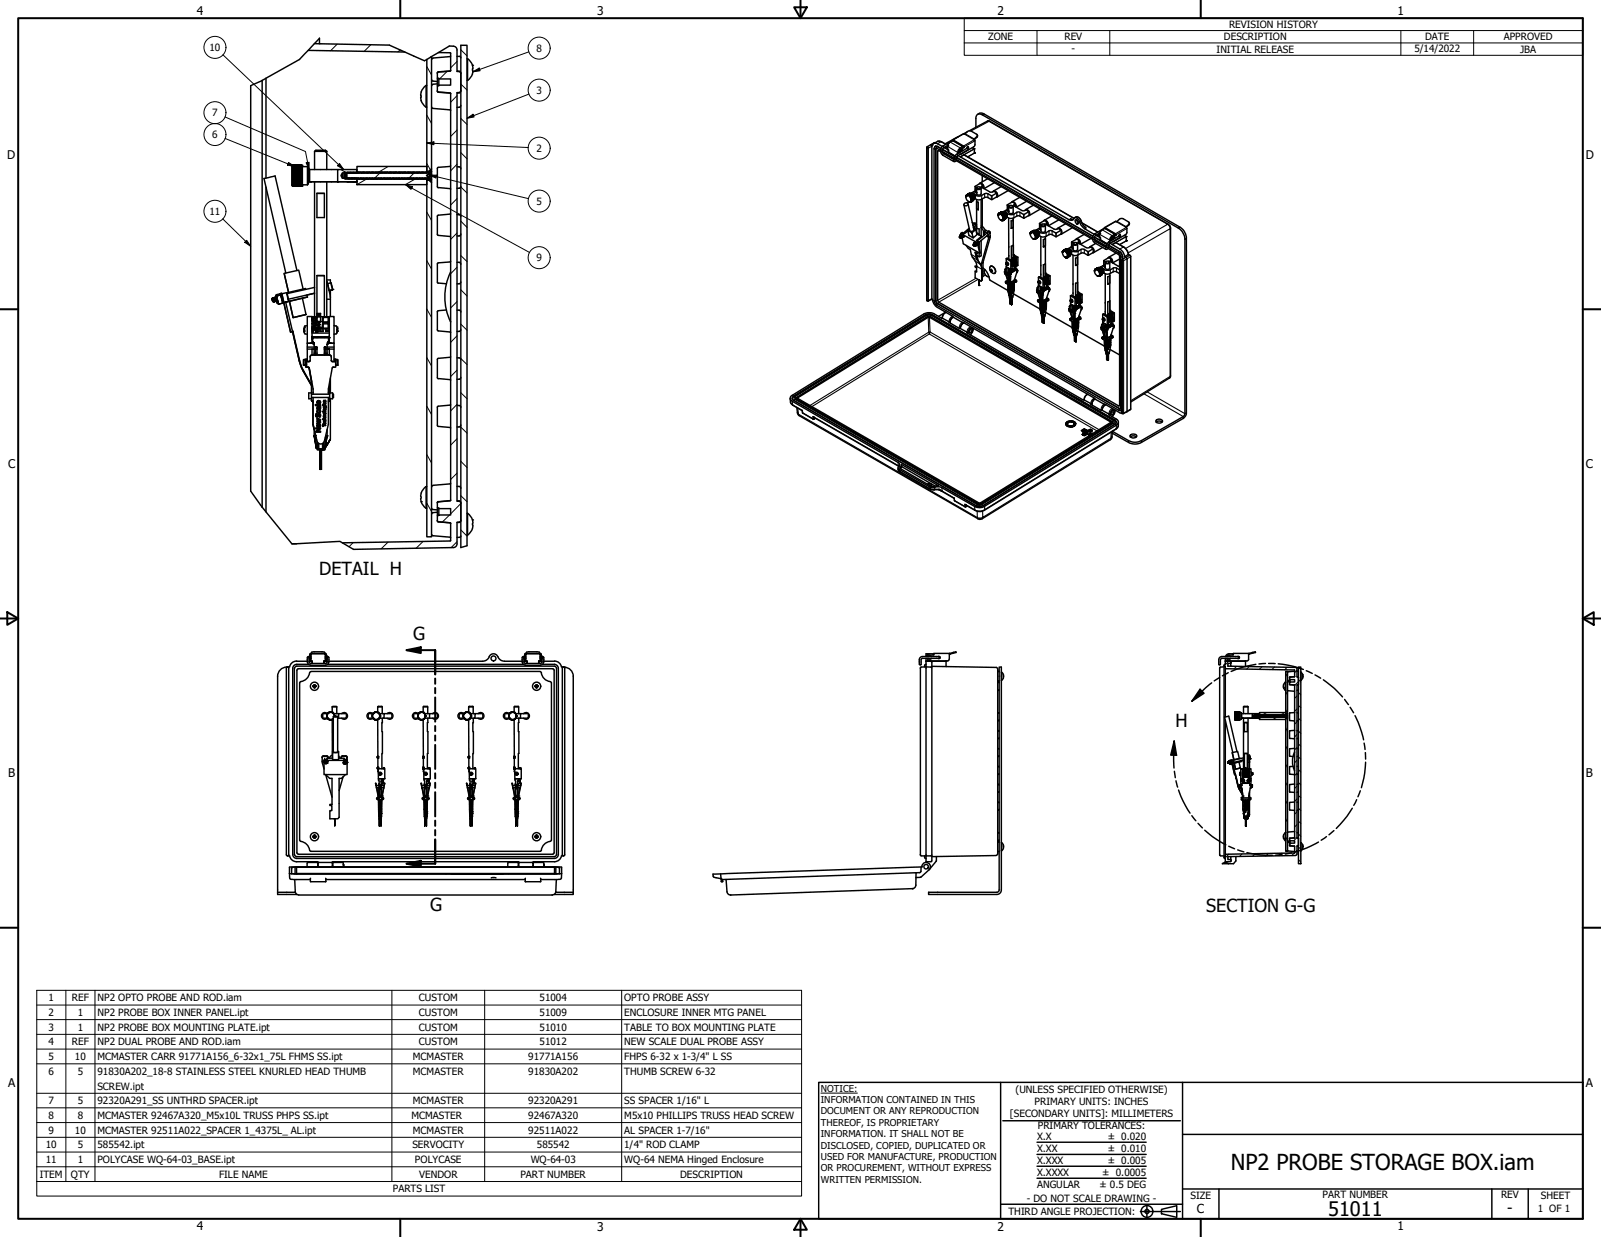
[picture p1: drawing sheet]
<svg xmlns="http://www.w3.org/2000/svg" width="559mm" height="432mm" viewBox="0 0 559 432" stroke-linecap="round" stroke-linejoin="round" font-family="sans-serif">
<defs><g id="words">
<text font-size="7.7" x="429.6" y="408.3">NP2 PROBE STORAGE BOX.iam</text>
<text font-size="7" x="463.5" y="424.3">51011</text>
<g font-size="6.3">
<text x="111.4" y="200.8">DETAIL H</text>
<text x="144.2" y="223.3">G</text>
<text x="410.3" y="253.8">H</text>
<text x="150.2" y="317.9">G</text>
<text x="421" y="318.2">SECTION G-G</text>
</g>
<text font-size="5.2" x="526.1" y="423.5">-</text>
<text font-size="4.3" x="417.8" y="423.5">C</text>
<g font-size="4.2">
<text x="68.7" y="5.3">4</text>
<text x="208.4" y="5.3">3</text>
<text x="348.1" y="5.3">2</text>
<text x="487.8" y="5.3">1</text>
<text x="2.5" y="55.5">D</text>
<text x="553.5" y="55.5">D</text>
<text x="2.8" y="163.4">C</text>
<text x="553.5" y="163.4">C</text>
<text x="2.9" y="271.4">B</text>
<text x="553.5" y="271.4">B</text>
<text x="2.8" y="379.3">A</text>
<text x="553.5" y="379.3">A</text>
<text x="68.7" y="429.5">4</text>
<text x="208.4" y="429.6">3</text>
<text x="348.1" y="429.6">2</text>
<text x="487.8" y="429.5">1</text>
</g>
<g font-size="3.5">
<text x="429" y="9.8">REVISION HISTORY</text>
<text x="73.1" y="17.8">10</text>
<text x="344.9" y="14.1">ZONE</text>
<text x="371.5" y="14.1">REV</text>
<text x="427.2" y="14.1">DESCRIPTION</text>
<text x="497.4" y="14.1">DATE</text>
<text x="524.9" y="14.1">APPROVED</text>
<text x="187.2" y="18.1">8</text>
<text x="374" y="18.3">-</text>
<text x="424.6" y="18.4">INITIAL RELEASE</text>
<text x="493.6" y="18.2">5/14/2022</text>
<text x="530.6" y="18.4">JBA</text>
<text x="187.2" y="32.8">3</text>
<text x="74.1" y="40.6">7</text>
<text x="74" y="48.3">6</text>
<text x="187.2" y="53">2</text>
<text x="187.2" y="71.5">5</text>
<text x="73.1" y="75">11</text>
<text x="187.2" y="91.2">9</text>
<text x="17" y="349.5">1</text>
<text x="25.1" y="349.5">REF</text>
<text x="34" y="349.6">NP2 OPTO PROBE AND ROD.iam</text>
<text x="146.2" y="349.6">CUSTOM</text>
<text x="188.3" y="349.5">51004</text>
<text x="217.9" y="349.6">OPTO PROBE ASSY</text>
<text x="17" y="354.6">2</text>
<text x="17" y="359.8">3</text>
<text x="27.1" y="354.6">1</text>
<text x="27.1" y="359.8">1</text>
<text x="34" y="354.6">NP2 PROBE BOX INNER PANEL.ipt</text>
<text x="34" y="359.8">NP2 PROBE BOX MOUNTING PLATE.ipt</text>
<text x="146.2" y="354.6">CUSTOM</text>
<text x="146.2" y="359.8">CUSTOM</text>
<text x="188.3" y="354.6">51009</text>
<text x="188.3" y="359.8">51010</text>
<text x="217.9" y="354.6">ENCLOSURE INNER MTG PANEL</text>
<text x="217.9" y="359.8">TABLE TO BOX MOUNTING PLATE</text>
<text x="17" y="364.9">4</text>
<text x="25.1" y="364.9">REF</text>
<text x="34" y="364.9">NP2 DUAL PROBE AND ROD.iam</text>
<text x="146.2" y="364.9">CUSTOM</text>
<text x="188.3" y="364.9">51012</text>
<text x="217.9" y="364.9">NEW SCALE DUAL PROBE ASSY</text>
<text x="17" y="370">5</text>
<text x="26.2" y="370.1">10</text>
<text x="34" y="370.1">MCMASTER CARR 91771A156_6-32x1_75L FHMS SS.ipt</text>
<text x="144.1" y="370.1">MCMASTER</text>
<text x="184.4" y="370.1">91771A156</text>
<text x="217.9" y="370.1">FHPS 6-32 x 1-3/4&quot; L SS</text>
<text x="17" y="375.2">6</text>
<text x="27.1" y="375.2">5</text>
<text x="34" y="375.2">91830A202_18-8 STAINLESS STEEL KNURLED HEAD THUMB</text>
<text x="144.1" y="375.2">MCMASTER</text>
<text x="184.4" y="375.2">91830A202</text>
<text x="217.9" y="375.2">THUMB SCREW 6-32</text>
<text x="34" y="380.4">SCREW.ipt</text>
<text x="354.5" y="381.6">(UNLESS SPECIFIED OTHERWISE)</text>
<text x="17" y="385.4">7</text>
<text x="27.1" y="385.4">5</text>
<text x="34" y="385.4">92320A291_SS UNTHRD SPACER.ipt</text>
<text x="144.1" y="385.4">MCMASTER</text>
<text x="184.4" y="385.4">92320A291</text>
<text x="217.9" y="385.5">SS SPACER 1/16&quot; L</text>
<text x="352.5" y="390">[SECONDARY UNITS]: MILLIMETERS</text>
<text x="361.1" y="385.8">PRIMARY UNITS: INCHES</text>
<text x="17" y="390.6">8</text>
<text x="17" y="395.7">9</text>
<text x="26.2" y="395.7">10</text>
<text x="27.1" y="390.6">8</text>
<text x="34" y="390.6">MCMASTER 92467A320_M5x10L TRUSS PHPS SS.ipt</text>
<text x="34" y="395.7">MCMASTER 92511A022_SPACER 1_4375L_ AL.ipt</text>
<text x="143.6" y="390.6">MCMASTER</text>
<text x="144.1" y="395.7">MCMASTER</text>
<text x="184.4" y="390.6">92467A320</text>
<text x="184.4" y="395.7">92511A022</text>
<text x="217.9" y="390.6">M5x10 PHILLIPS TRUSS HEAD SCREW</text>
<text x="217.9" y="395.8">AL SPACER 1-7/16&quot;</text>
<text x="362.3" y="394.1">PRIMARY TOLERANCES:</text>
<text x="16" y="400.9">10</text>
<text x="27.1" y="400.8">5</text>
<text x="34" y="400.9">585542.ipt</text>
<text x="144" y="400.9">SERVOCITY</text>
<text x="187.4" y="400.9">585542</text>
<text x="217.9" y="400.9">1/4&quot; ROD CLAMP</text>
<text x="361.9" y="397.9">X.X</text>
<text x="386.7" y="398">± 0.020</text>
<text x="16" y="406">11</text>
<text x="27.1" y="406">1</text>
<text x="34" y="406">POLYCASE WQ-64-03_BASE.ipt</text>
<text x="144.8" y="406">POLYCASE</text>
<text x="185.2" y="406">WQ-64-03</text>
<text x="217.9" y="406">WQ-64 NEMA Hinged Enclosure</text>
<text x="361.9" y="402.1">X.XX</text>
<text x="361.9" y="406.3">X.XXX</text>
<text x="386.7" y="402.1">± 0.010</text>
<text x="386.7" y="406.3">± 0.005</text>
<text x="13.9" y="411.1">ITEM</text>
<text x="24.8" y="411.2">QTY</text>
<text x="76.5" y="411.1">FILE NAME</text>
<text x="146.3" y="411.2">VENDOR</text>
<text x="181.7" y="411.1">PART NUMBER</text>
<text x="237.4" y="411.2">DESCRIPTION</text>
<text x="361.9" y="410.5">X.XXXX</text>
<text x="384.7" y="410.5">± 0.0005</text>
<text x="137.2" y="416.2">PARTS LIST</text>
<text x="358.4" y="419.7">- DO NOT SCALE DRAWING -</text>
<text x="361.9" y="414.6">ANGULAR</text>
<text x="383.8" y="414.7">± 0.5 DEG</text>
<text x="415.5" y="418.4">SIZE</text>
<text x="461.6" y="418.3">PART NUMBER</text>
<text x="523.9" y="418.3">REV</text>
<text x="537.8" y="418.4">SHEET</text>
<text x="352" y="424.2">THIRD ANGLE PROJECTION:</text>
<text x="536.7" y="423.2">1 OF 1</text>
</g>
<g font-size="3.3">
<text x="286.5" y="381.1">NOTICE:</text>
<text x="286.5" y="385">INFORMATION CONTAINED IN THIS</text>
<text x="286.5" y="389">DOCUMENT OR ANY REPRODUCTION</text>
<text x="286.5" y="392.9">THEREOF, IS PROPRIETARY</text>
<text x="286.5" y="396.9">INFORMATION. IT SHALL NOT BE</text>
<text x="286.5" y="400.9">DISCLOSED, COPIED, DUPLICATED OR</text>
<text x="286.5" y="404.9">USED FOR MANUFACTURE, PRODUCTION</text>
<text x="286.5" y="408.9">OR PROCUREMENT, WITHOUT EXPRESS</text>
<text x="286.5" y="412.8">WRITTEN PERMISSION.</text>
</g>
</g></defs>
<!-- layer: Hatch (ANSI) -->
<g fill="none" stroke="#000" stroke-width=".35">
<path d="M117.7 15.4l-2.3 2.3M129.4 15.6l-2.3 2.3M139.6 17.4l-.7 .7M160.8 17.4l2.2 2.1M149 23.2l1.6 3M156.1 24.9l-2.7 2.7M159.5 33.4l-2.2 2.3M159.5 21.5l-2.2 2.2M160.8 29.3l2.2 2.1M118.9 59.2l1.8 1M135.5 58.1l-3.4 2M149 57.1l1.2 2.2"/>
<path d="M149 40.2l1.6 2.9M159.5 57.3l-2.2 2.3M159.5 45.4l-2.2 2.2M160.8 53.3l2.2 2.1M160.8 41.3l2.2 2.1M120.9 60.3l.1 .1M124.3 62.3l.3 .2M128 62.5l-3.4 2M132.8 60.2l-2.1 2.1M142.6 62.4l-.2 .1M144.5 60.4l-1.8 1.8M144.9 62.5l-3.4 2"/>
<path d="M149 74l1.6 3M159.5 69.3l-2.2 2.3M160.8 77.2l2.2 2.2M160.8 65.3l2.2 2.1M149 91l1.6 2.9M159.5 93.3l-2.2 2.3M159.5 81.3l-2.2 2.3M160.8 89.2l2.2 2.1M149 107.9l1.6 2.9M159.5 117.2l-2.2 2.3M159.5 105.3l-2.2 2.2M160.8 113.2l2.2 2.1"/>
<path d="M160.8 101.2l2.2 2.1M149 124.8l1.6 3M159.5 129.2l-2.2 2.2M160.8 137.1l2.2 2.1M160.8 125.2l2.2 2.1M149 158.7l1.6 2.9M149 141.8l1.6 2.9M159.5 153.2l-2.2 2.2M159.5 141.2l-2.2 2.2M160.8 149.1l2.2 2.1M149 175.6l1.6 3M156.9 179.8l-2.5 2.4"/>
<path d="M159.5 165.2l-2.2 2.2M160.8 175.8l-3.5 3.6M160.8 173l2.2 2.1M160.8 161l2.2 2.2M102.7 189.8h.1M123.3 189.4l-1.5 1.5M135.4 189.2l-2.4 2.4M147.6 189l-2.4 2.4M159.5 189.1l-2.1 2.1M160.8 185l2.2 2.1M428.9 230.8l-1.6 1.6M431.6 232.6l-.9 .9"/>
<path d="M436 232.7l-.8 .9M440.4 232.8l-.9 .8M444.8 232.9l-.8 .8M448.8 235.1l.6 1.1M449.3 232.9l-.9 .9M450.3 236.3l-.2 .2M452.7 233.9l-.8 .9M453.2 237.9l-1.3 1.4M453.2 237.2l.8 .9M453.3 232.9l.7 .7M438.8 249.1l.7 .5M441.5 249.6l-.6 .7"/>
<path d="M441.6 249.5v.1M442.1 248.7l-1.3 .8M445.6 250.4l-1.3 .7M446.1 249.6l-.8 .7M448.4 248.7l-1.3 .8M448.8 254.1l.6 1.2M448.8 247.8l.6 1.1M448.8 241.4l.6 1.2M452.7 256.4l-.8 .8M452.7 251.9l-.8 .9M452.7 247.5l-.8 .8M452.7 243l-.8 .8"/>
<path d="M453.2 259.7l.8 .8M453.2 255.2l.8 .8M453.2 250.7l.8 .8M453.2 246.3l.8 .7M453.2 241.7l.8 .9M448.8 279.5l.6 1.2M448.8 273.2l.6 1.1M448.8 266.8l.6 1.2M448.8 260.5l.6 1.1M452.7 278.9l-.8 .8M452.7 274.4l-.8 .8M452.7 269.9l-.8 .8"/>
<path d="M452.7 265.4l-.8 .9M452.7 260.9l-.8 .8M453.2 277.7l.8 .7M453.2 273.2l.8 .8M453.2 268.7l.8 .8M453.2 264.2l.8 .8M428.9 298.1l-1.5 1.6M433.5 298.1l-.9 .9M438.1 298l-.9 .9M442.7 297.9l-.9 .9M447.2 297.8l-.9 .9M448.8 292.2l.6 1.2"/>
<path d="M448.8 285.9l.6 1.1M450.7 294.3l-.6 .6M451.8 297.8l-1 .8M452.7 296.8l-.8 .9M452.7 292.4l-1.2 1.1M452.7 287.8l-.8 .9M452.7 283.3l-.8 .9M453.2 295.7l.8 .7M453.2 291.1l.8 .8M453.2 286.6l.8 .9M453.2 282.1l.8 .9M453.2 300.1l.8 .8"/>
</g>
<!-- layer: Visible (ANSI) -->
<g fill="none" stroke="#000" stroke-width=".51">
<path d="M107.6 17.6l33.7 .6M109.7 15.2l26.2 .5M111.5 13.3v1.8M111.5 15.1l.2 .2M150.4 19.9h.2v39l-1.1 1h-.5v-39.1M153 18.4h4.1M156.8 16.1l1.8 .1 .8 .8 .1 8h1l.3 .7M157.1 19.7l-6 .6M157.1 18.4l.2 6.2M157.3 19.6l-.2 .1M159.5 19.7l1.1 .1 .2 .4M87.5 29.9v141.5"/>
<path d="M91.5 28.1v148.9M92.8 27.3v34.9M148.7 29.8a3.9 3.9 0 0 0-1.7 4.2 3.2 3.2 0 0 0 1.7 3.4M148.7 29.8v7.6M148.7 37.4h.3M148.7 29.8h.3M150.7 37.4l.4 .4 6 .6M150.7 27.8l.4 .5 1.6 .1M151.1 29.5l-.4 .4M151.1 20.3l-.4 .5M152.7 31.8l.3 .4 4.1 .3M152.7 25.5v1.8h.5v.3h4.1v2.1h-4.1v.3h-.5v1.8"/>
<path d="M152.7 31.8l.3 .3 4.3 .5M152.7 25.5h.1M152.7 27.3v2.7M152.7 29.3l-1.6 .1M153.2 27.6v2.1M157.1 24.8l-4.1 .3-.3 .3M157.1 32.5l.2 .2M157.1 38.4l.2 .1M157.3 24.6l-.2 .2M157.3 24.6l-4.3 .5-.3 .4M157.3 32.6v142M159.5 24.9h.9l.4 .7"/>
<path d="M160.8 31.7l-.4 .6-.9 .1M160.8 36.8l-.4 .6-.9 .1M160.8 31.6l-.3 .7h-1v142.6l1 .1 .3 .6M163 20.5h.2M163 28.1h.2M163.2 20.5v7.6M163.2 20.5a3.9 3.9 0 0 1 1.7 4.1 3.2 3.2 0 0 1-1.7 3.5M341.2 39.9l1.2-.5 1 .4 68.5 39.5a4.6 4.6 0 0 1 2.2 3.9l-.1 61.5-1 1.3-14.6 8.4a4.7 4.7 0 0 1-4.5 0l-5.7-3.2M102.1 57.7l.1-.1-.1 7.4M102.1 57.7l-.2 .3v6.6l.2 .4M102.1 58.2h.1M102.1 59.2h3.2"/>
<path d="M102.1 59.5h3.2M102.1 59h3.2M102.1 58.7h3.2M102.1 57.7h3.2M102.1 57.9h.1M102.1 58h.1M102.1 58.4h.1M102.1 58.5h.1M102.1 59.8h3.2M102.2 57.7h3zM102.2 59.8h3M102.2 59.7h3"/>
<path d="M102.2 59.4h3M102.2 59.2h3M102.2 58.9h3M102.2 58.7h3M102.2 57.6h3M105.2 57.6l.1 .1zM105.2 58.5h-3h3M105.2 58.3h-3h3M105.2 58.1h-3h3M105.2 58h-3h3M105.2 57.8h-3h3M105.2 58.2h.1"/>
<path d="M105.2 57.9h.1M105.2 58h.1M105.2 58.4h.1M105.2 58.5h.1M105.3 57.7v7.3M105.3 57.7l.2 .3M105.5 58l.3 .1M105.5 58v6.6M105.9 58.2h1.4M107.3 58.2l.3 .3v5.6l-.3 .4M107.3 58.2v6.3M107.6 59.2h.5"/>
<path d="M108.1 59.2h9.8M108.1 59.2v4.2M109.8 52.8l.4-.3h3.4l.4 .3M109.8 52.8h4.2M109.8 52.8v6.4M114 52.8v6.4M117.9 59.2h6.7v.9l-.3 .3-.3-.3-.2 .3-.4-.3-.1 .3-.4-.3-.2 .3-.3-.3-.2 .3-.3-.3-.2 .3-.4-.3-.8 .3-.2-.3-.2 .3h-.6l-.5 .9 .5 .9h.8l.2 .3 .2-.3 .3 .3 .2-.3 .3 .3 .2-.3 .3 .3 .3-.3 .3 .3 .2-.3 .3 .3 .2-.3 .3 .3 .4-.3 .3 .3 .1-.3 .2 1.2h-6.7zM124.6 58.1h24.4v2h-24.4zM149.5 59.9v.1M150.6 58.9v.2M157.1 58.1l-4.4 .5v6.6l.3 .3M157.3 57.9l-.2 .1"/>
<path d="M159.5 58.2l.9 .1 .4 .6M323.5 51.3l1.4-.8 .3 .4v53.4l-1.4 .9-.3-.3zM325 50.5l.5 .3 .4-.8h.6l2.4 1.1M326 50l1.5-.7a3.6 3.6 0 0 1 2.6 1.1M326.4 49.8l-1.6 .7M326.7 51.7l1.7 .8M326.8 51.7l-.1 53.5 .2 .4 64.2 37.1M328.4 53l-.9-.5-.2 .3v52l.2 .5 63.2 36.4 .1-52.3-.3-.5-3.7-2.2M328.4 51.8l-1.1-.7a.84 .84 0 0 0-.9 0 .84 .84 0 0 0-.4 .8v53l.6 1.3 63.9 37.1 1-.1M328.9 52.9l.4 .7 3.8 2.2M328.9 52.9l4.3 2.4M329 52.1l4.3 2.5"/>
<path d="M329.2 53.5l4 2.3M329.5 51.5l1.5 .9v.8l2.3 1.3M330.8 51.2l-.9 .6M330.8 52.1h.1M330.8 52.1a2.52 2.52 0 0 1 1.7-3l3.5 2a2.37 2.37 0 0 0-1.7 2.6M330.8 50.7l-1.7 1.1-.2 1.1M330.8 52.1l.3 .2v.8l2.3 1.4M331.1 53.1l-.1 .1M331.4 49.8l-.6 .6v.5M332.6 49.1l3.7 2.1M332.6 49.1h.1M332.8 49.1l-.1 .1"/>
<path d="M333.8 56.1l47.6 27.5M333.8 55.7l47.6 27.4M333.9 54.7v.1M334 54.6l-.1 .3 47.5 27.5M334 54.7l-.1 .1M334.4 54.3l38.7 22.4a1.36 1.36 0 0 0 2-.7 2.05 2.05 0 0 1 2 2l1.4 1.8 3.4 2M334.5 47.7l-4.7 2.5M335.2 54.7l1.3-.7 38.3 22.2M335.9 52.3l-.7 .3-.1 .5M336 52.6v-.1a.56 .56 0 0 0-.7 0 .56 .56 0 0 0-.1 .6M336 51.1v.2l.3-.1M336.3 51.2l.2 .3-.1-.4-3.7-2.3-4 2.4-.3 .9v1l.3 .7 4.1 2.5a.67 .67 0 0 0 .7 0 .67 .67 0 0 0 .3-.6"/>
<path d="M336.3 51.2h.1M336.3 51.4l-1.4 .9-.2 1.1M336.4 46.7h.5l1.3-1h.5l2.2 1.2 .2 .7-1.1 1.2M336.4 46.7l-3.9 2.1M336.5 51.5l-1.4 .9-.3 .9M337.6 46l-1.2 .7M337.8 51.2a.7 .7 0 0 1-.1 1.2l-3.6 2.1-.3 1.2M337.8 51.2h.1M338 51.4l-.2-.2-.4 .6-3.6 2.1-.5 .6-.2 1.3M338.3 45.7l6.5-3.5 .6 .1 62.8 36.4 .4 .7v52l-.4 .6-13.5 8.3M339.4 51.6l.7 .4M340.1 51.9v1.5"/>
<path d="M340.6 44.4v-3.1a1.35 1.35 0 0 1 .7-1.4 1.35 1.35 0 0 1 1.5 .2l68.5 39.5a4.8 4.8 0 0 1 2.3 3.9v60.9l-.6 1-14.6 8.4a4.7 4.7 0 0 1-4.5 0l-5.7-3.2-.1 2.2-.6 .7-44.7 27.6-1 .2-62.8-36.2-.6-.7-.3-2.2M341.1 47.2v.6l-1.1 1 .3 .3v1.4l-.3 .6-4.8 2.7M92.8 65.3v113.4M102.2 65h.1M102.1 63.4h3.2M102.1 64.8h3.2M102.1 64.7h3.2M102.1 64.6h3.2M102.1 64.5h3.2M102.1 64.3h3.2M102.1 64.1h3.2M102.1 63.9h3.2"/>
<path d="M102.1 63.7h3.2M102.1 63.2h3.2M102.1 62.9h3.2M102.1 62.6h3.2M102.1 62.3h3.2M102.1 62h3.2M102.1 61.7h3.2M102.1 61h3.2M102.1 60.6h3.2M102.1 60.3h3.2M102.1 60.1h3.2M102.1 64.9h.1"/>
<path d="M102.2 65h3M102.2 64.6h3M102.2 64.4h3M102.2 64.2h3M102.2 63.9h3M102.2 63.8h3M102.2 63.5h3M102.2 63.1h3M102.2 62.9h3M102.2 62.5h3M102.2 62.2h3M102.2 61.6h3"/>
<path d="M102.2 61.3h3M102.2 60.7h3M102.2 60.4h3M105.2 65h-3h3M105.2 64.9h.1M105.5 64.6l-.2 .4M107.3 64.5l-1.8 .2M107.6 63.4h1.1M108.7 63.4h-.6h9.8M108.7 63.4h1.1M109.8 63.4h4.2v47.2M109.8 63.4v47.2"/>
<path d="M110.6 67.5h2.6v8.4h-2.6zM110.6 67.5h2.6M117.9 63.4h6.7h-1.3M119.5 60.4v1.8M120.1 60.4v1.8M120.3 60.1h.1M120.3 60.2l-.2 2.1M120.5 60.4l-.4 1.8M120.6 60.4l-.3 1.8M120.7 60.2l-.2 2.3M120.8 60.1l-.2 2.3M121 60.4l-.3 1.8"/>
<path d="M121 61l-.2 1.2M121 60.6l.5-.5 .3 .4 .2-.4 .3 .4 .3-.4 .3 .4 .2-.4 .3 .4 .2-.4 .3 .4 .3-.4 .3 .4 .2-.4 .3 .4 .2-.4 .3 .4 .3-.4 .2 .4 .3-.4 .3 .4 .2-.4 .3 .4 .3-.4 .2 .4 .3-.4 .2 .4 .3-.4 .3 .4 .3-.4 .2 .4 .3-.4 .2 .4 .3-.4 .2 .4 .4-.4 .2 .4 .3-.4 .2 .4 .3-.4 .2 .4 .3-.4 .3 .4 .3-.4 .2 .4 .3-.4 .2 .4 .3-.4 .3 .4 .2-.4 .3 .4 .2-.4 .3 .4 .3-.4 .3 .4 .2-.4 .3 .4 .2-.4 .3 .4 .3-.4 .3 .4 .2-.4 .3 .4 .2-.4 .3 .4 .3-.4 .2 .4 .3-.4 .3 .4 .2-.4 .3 .4 .3-.4 .2 .4 .3-.4 .2 .4 .3-.4 .3 .4 .3-.4 .2 .4 .3-.4 .2 .4 .3-.4 .2 .4 .4-.4 .2 .4 .3-.4 .2 .4 .3-.4 .2 .4 .3-.4 .3 .4 .3-.4 .2 .4 .3-.4 .2 .4 .3-.4 .3 .4 .2-.4 .3 .4 .2-.4 .3 .4 .4-.4 .2 .4 .3-.4 .2 .4 1.8-1.4v.7l-1.8 1.5 1.8 1.5v.7l-1.4-1-.1-.4-.3 .4-.2-.4-.3 .4-.2-.4-.3 .4-.3-.4-.2 .4-.3-.4-.3 .4-.2-.4-.3 .4-.3-.4-.2 .4-.3-.4-.2 .4-.3-.4-.3 .4-.3-.4-.2 .4-.3-.4-.2 .4-.3-.4-.3 .4-.3-.4-.2 .4-.3-.4-.2 .4-.3-.4-.3 .4-.2-.4-.3 .4-.2-.4-.3 .4-.3-.4-.3 .4-.2-.4-.3 .4-.2-.4-.3 .4-.2-.4-.4 .4-.2-.4-.3 .4-.2-.4-.3 .4-.2-.4-.3 .4-.3-.4-.3 .4-.2-.4-.3 .4-.2-.4-.3 .4-.3-.4-.2 .4-.3-.4-.3 .4-.2-.4-.3 .4-.3-.4-.2 .4-.3-.4-.2 .4-.3-.4-.3 .4-.3-.4-.2 .4-.3-.4-.2 .4-.3-.4-.3 .4-.3-.4-.2 .4-.3-.4-.2 .4-.3-.4-.3 .4-.2-.4-.3 .4-.2-.4-.3 .4-.3-.4-.3 .4-.2-.4-.3 .4-.2-.4-.3 .4-.3-.4-.3 .4-.3-.4-.2 .4-.3-.4-.2 .4-.3-.4-.3 .4-.3-.4-.2 .4-.3-.4-.2 .4-.3-.4-.3 .4-.3-.4-.2 .4-.2-.4-.3 .3-.3-.4zM121.1 62.1l-.1 .4M121.1 60.4v.1M121.2 62.2l-.1 .2M121.2 63.4h2.1M121.2 60.2v.2M121.3 60.1v.4M121.4 60.3l-.1 .2M121.5 62.1v.2M121.6 62.1l-.1 .4M121.7 62.2l-.1 .2"/>
<path d="M121.8 60.2l-.1 .2M121.9 60.1l-.1 .4M122 62.3l.1-.2-.1 .4M122 60.3l-.1 .2M122.2 62.2v.2M122.3 60.2v.2M122.4 60.1l-.1 .4 .2-.2M122.6 62.1l-.1 .2M122.7 62.1l-.1 .4M122.7 62.2v.2M122.8 60.2v.2M122.9 60.1v.4"/>
<path d="M123 60.3l-.1 .2M123.1 62.1v.2M123.2 62.1l-.1 .4M123.3 62.2l-.1 .2M123.3 63.4h1.3M123.4 60.2l-.1 .2M123.4 60.1v.4M123.6 60.3l-.2 .2M123.6 62.1v.2M123.7 62.1l-.1 .4M123.8 62.2v.2M123.9 60.2v.2"/>
<path d="M124 60.1l-.1 .4M124.1 60.3l-.1 .2M124.2 62.1l-.1 .2M124.3 62.1l-.1 .4M124.3 62.2v.2M124.4 60.2v.2M124.5 60.1v.4M124.6 62.5h24.4v2h-24.4zM124.6 60.1v.2M124.6 62.3v.2M124.7 60.1l-.2 .4v-.3M124.7 62.1l-.2 .3"/>
<path d="M125.2 62.1l-.2 .4M125.2 60.1l-.2 .4M125.5 62.5h.1M125.8 60.1l-.3 .4M125.8 62.1l-.2 .4M126.3 62.1l-.2 .4M126.3 60.1l-.2 .4M126.8 62.1l-.2 .4M126.8 60.1l-.2 .4M127.4 62.1l-.3 .4M127.4 60.1l-.3 .4M127.9 62.1l-.2 .4"/>
<path d="M127.9 60.1l-.2 .4M128.4 62.1l-.2 .4M128.4 60.1l-.2 .4M129 62.1l-.3 .4M129 60.1l-.3 .4M129.5 62.1l-.2 .4M129.5 60.1l-.2 .4M130 62.1l-.2 .4M130 60.1l-.2 .4M130.6 62.1l-.3 .4M130.6 60.1l-.3 .4M131.1 62.1l-.2 .4"/>
<path d="M131.1 60.1l-.2 .4M131.6 62.1l-.2 .4M131.6 60.1l-.2 .4M132.1 60.1h.1M132.1 60.1l-.2 .4M132.1 62.1l-.2 .4M132.7 62.1l-.2 .4M132.7 60.1l-.2 .4M133.2 62.1l-.2 .4M133.2 60.1l-.2 .4M133.5 62.5h.1M133.7 60.1l-.2 .4"/>
<path d="M133.7 62.1l-.2 .4M134.2 62.1l-.2 .4M134.2 60.1l-.2 .4M134.7 62.1l-.1 .4M134.7 60.1l-.1 .4M135.3 62.1l-.2 .4M135.3 60.1l-.2 .4M135.8 62.1l-.2 .4M135.8 60.1l-.2 .4M136.3 62.1l-.2 .4M136.3 60.1l-.2 .4M136.9 62.1l-.2 .4"/>
<path d="M136.9 60.1l-.2 .4M137.4 62.1l-.2 .4M137.4 60.1l-.2 .4M137.9 62.1l-.2 .4M137.9 60.1l-.2 .4M138.5 62.1l-.3 .4M138.5 60.1l-.3 .4M139 62.1l-.2 .4M139 60.1l-.2 .4M139.5 62.1l-.2 .4M139.5 60.1l-.2 .4M140 60.1h.1"/>
<path d="M140 60.1l-.2 .4M140.1 62.1l-.3 .4M140.6 62.1l-.2 .4M140.6 60.1l-.2 .4M141.1 62.1l-.2 .4M141.1 60.1l-.2 .4M141.4 62.5h.1M141.7 60.1l-.3 .4M141.7 62.1l-.2 .4M142.2 62.1l-.2 .4M142.2 60.1l-.2 .4M142.7 62.1l-.2 .4"/>
<path d="M142.7 60.1l-.2 .4M143.3 62.1l-.3 .4M143.3 60.1l-.3 .4M143.8 62.1l-.2 .4M143.8 60.1l-.2 .4M144.3 62.1l-.2 .4M144.3 60.1l-.2 .4M144.8 62.1l-.2 .4M144.8 60.1l-.2 .4M145.4 62.1l-.2 .4M145.4 60.1l-.2 .4M145.9 62.1l-.2 .4"/>
<path d="M145.9 60.1l-.2 .4M146.4 62.1l-.2 .4M146.4 60.1l-.2 .4M146.9 62.1l-.2 .4M146.9 60.1l-.2 .4M147.4 62.1l-.1 .4M147.4 60.1l-.1 .4M148 60.1h.1M148 60.1l-.2 .4M148 62.1l-.2 .4M148.5 62.1l-.2 .4M148.5 60.1l-.2 .4"/>
<path d="M149 62.7h.5l1.1 1v123.7h-1.6zM149 60.1v.2M149 62.3v.2M149 62.1l-.2 .4M149 60.1l-.2 .4M149.5 61.7l1.1 .1M149.5 62.6v.1M149.9 62.2h.7M149.9 60.5h.7M150.6 61v.6M150.6 62.7v.1M150.6 62.7h.1"/>
<path d="M150.6 61l-1.1-.1 1.1-1.1v3M150.6 61.6l-1.1 .1 1.1 1M150.6 63.5v.2M150.6 60.8l-1.1 .1M153 65.5l4.1 .3M157.1 74.7l-4.4 .6v6.6l.3 .3 4.1 .4M157.1 65.9l.2 .1M157.3 74.6l-.2 .1M159.5 74.9l.9 .1 .4 .6M160.8 65.1l-.4 .6h-.9M336.5 71.1a.64 .64 0 0 1 .9-.3 .64 .64 0 0 1 .4 .8 .65 .65 0 0 1-.8 .3 .65 .65 0 0 1-.5-.8zM337.1 68.8l.1-.7h.9l.7 .6 .2 1.1"/>
<path d="M337.3 68.3a1.38 1.38 0 0 1 1.3 .6 1.38 1.38 0 0 1 0 1.5 1.45 1.45 0 0 1-1.3-2.1zM337.5 68l-.1 .1M337.6 67.9l.7-.4-.7 .5M337.8 67.9l.8-.4-.8 .4M337.8 68h.1M337.9 71.2l2 8.9a.82 .82 0 0 1-.6 .6 .82 .82 0 0 1-.8-.2l-2.1-9M337.9 68v.1M338 70.3l.1 .1M338.3 68.2l.8-.4-.8 .4M338.3 67.6l-.8 .4 .8-.4M338.3 79.7l-2 1.6M338.3 79.9l-.5 .5"/>
<path d="M338.4 67.5l-.8 .4 .8-.4M338.5 68.4l.8-.4-.8 .5M338.5 67.5l-.8 .4 .8-.4M338.5 68.3l.7-.4-.8 .5M338.6 68.5l.8-.4-.8 .4M338.6 67.6a1.21 1.21 0 0 1 1.5 .5 1.21 1.21 0 0 1-.2 1.5M338.6 67.6l-.7 .4 .7-.4M338.6 70.5h.1M338.7 67.6l-.4-.1-.9 .5M338.7 67.6l-.8 .4 .9-.4M338.8 67.6l.7 .5 .4 1.2M338.8 68.7l.7-.4-.7 .5"/>
<path d="M338.8 67.6l-.7 .5 .8-.5M338.9 67.6l-.8 .5M338.9 67.6l.1 .1M339 70.2h.1M339 69.8h.1M339 67.7l.8 .9 .1 .7M339 69.8l-.2 .7-.7-.1M339 67.7l-.8 .4M339 67.7l-.9 .5M339 69.9h.1M339 70h.1M339 70v.1"/>
<path d="M339.1 69.7l.8-.5-.9 .5M339.1 67.8l-.8 .5M339.2 67.8l-.8 .5 .8-.5M339.2 67.8l-.9 .5M339.3 67.2l.6 .4M339.3 67.2l.7-.3 .9 .5M339.3 67.2v.2M339.3 77.7l1.4 .8 .1 .6M339.4 68.1l-.8 .5M339.5 68.2l-.8 .4M339.5 68.1l-.9 .5M339.5 67.5v.1"/>
<path d="M339.5 78.5l.6 .6 .3 .9M339.5 67.5l.4 .1M339.5 67.6l.6 .5 .2 .9M339.5 68.3l-.8 .4M339.6 68.4l-.8 .4 .8-.4M339.7 69.9l-.7 .4M339.7 68.5l-.8 .5M339.7 68.7l-.7 .5M339.7 68.6l-.8 .4M339.8 69.8l-1 .6 .9-.4M339.8 69.8l-.8 .4 .8-.4M339.8 68.8l-.8 .5"/>
<path d="M339.8 79.7l.8 .4M339.9 67.6l.4 .7v.5M339.9 69.6l-.9 .6 .8-.4M339.9 69.5l-.8 .5 .8-.5M339.9 69.4l-.8 .5 .8-.4M339.9 69.2l-.8 .4 .8-.4M339.9 69l-.8 .5 .8-.5M339.9 79.3l-.2 .1M339.9 69.3l-.8 .4M339.9 68.9l-.9 .5M339.9 69l-.9 .5M339.9 69.2l-.9 .4"/>
<path d="M339.9 69.3v.4M339.9 69.3l-.8 .5 .8-.5M340 78a.54 .54 0 0 1 .6 .2 .54 .54 0 0 1 .1 .5M340.3 77.9l.5 .6M340.4 65.1v1.3l.2 .1M340.7 67.2l.2 .1M340.9 70.3l.5 .3v2.6l-.5-.3zM340.9 72.9l.5 .3M340.9 79.4l.2 .4 .7 .1v2.1M340.9 79.1l-.2 1.4M340.9 65.7v1.9a.92 .92 0 0 0 1.6 0v-1.9M340.9 67l-.6-.3v.4"/>
<path d="M340.9 69.7v11.7M340.9 66.4l-.6 .3M341 65.5l-.6-.4 1.7-1.1 1.1 .6-.6 .5 .2 .4 2.8 1.6h.7l.5-.4 1.1 .7-1.8 1-1.7-.9-1.8 .7a2.17 2.17 0 0 1-2.7-.6M341.1 65.4a.56 .56 0 0 1 .7-.2 .56 .56 0 0 1 .3 .6h-.9zM341.2 65.3l-.3 .2a.7 .7 0 0 0 .7 .7 .7 .7 0 0 0 .7-.7l-.2-.2M341.8 64.1a1.21 1.21 0 0 1 1.4 .3 1.21 1.21 0 0 1 .2 1.4M342.5 69.7v12.7M342.5 78.9l.7 .5 .7 1.1M342.5 79.5l.8 1.3 .1 1.4M342.8 61.3v2.2M342.8 69.4v9.7M343.2 64.6v1.1"/>
<path d="M344.7 62.4l-2.7 1.5M346.6 66.9a1.14 1.14 0 0 1 1.3 .1 1.14 1.14 0 0 1 .3 1.3l-.5 .5M347.1 63.8l-3.6 2M347.9 67.4v1.3l-1.6 1-1.7-.9h-.7l-1.3 .7a1.91 1.91 0 0 1-2.3-.3M348.4 75.2l.2-.7 .8 .1 .7 .7 .2 1M348.4 74.9h.1M348.4 75.2h.1M348.4 74.9a1.25 1.25 0 0 1 1.4 .2 1.25 1.25 0 0 1 .3 1.4 .83 .83 0 0 1-1 .4 .83 .83 0 0 1-.5-.9zM348.4 74.7h.1M348.6 74.5h.3M349.1 74.5l.8-.5-.8 .5M349.1 74.5h.1"/>
<path d="M349.2 74.5h-.1M349.2 74.5l.9-.4-.8 .5M349.4 65.2l-2.6 1.5M349.6 74l-.8 .5M349.6 74l.7 .2 .7 .9 .1 .7-.8 .4 .8-.5M349.6 74l-.7 .4 .7-.4M349.7 74.9l.9-.4-.8 .5M349.7 74l-.8 .4 .8-.4M349.7 74.8l.8-.4-.9 .5M349.8 74l-.8 .4M349.8 74l-.8 .5M349.9 74a1.21 1.21 0 0 1 1.4 .6 1.21 1.21 0 0 1-.2 1.5l-.8 .5"/>
<path d="M349.9 75.2l.9-.5-.8 .5M349.9 74l-.7 .5 .7-.5M350 75.3l.8-.4-.7 .4M350 74.1l-.8 .4M350.1 76.8v.1M350.1 74.2h.1M350.2 74.2l.6 .7 .3 .8M350.2 76.7l.8-.4-.7 .4M350.2 74.2l-.8 .4M350.2 74.2l-.8 .5M350.2 76.6h.1M350.3 76.3h.1"/>
<path d="M350.3 76.3l-.3 .7-.8-.2M350.3 74.2l-.8 .5M350.3 76.4h.1M350.3 76.5h.1M350.4 74.3l-.8 .5M350.5 74.4l-.8 .5M350.5 73.8l.6 .2M350.5 73.8v.1M350.6 74.5l-.8 .6M350.7 74a1.43 1.43 0 0 1 .8 1.4M350.7 74.7l-.8 .4M350.8 74h.3"/>
<path d="M350.8 74.7l-.9 .5M350.8 76.5h.1M350.8 76.5l-.8 .4M350.9 75.1l-.8 .4M350.9 74.9l-.8 .5M351 76.4l-.9 .5 .8-.4M351 76.3l-.8 .5 .8-.5M351 75.2l-.8 .4 .8-.4M351 75.1l-.9 .5M351 75.2l-.9 .5M351 76.2l-.7 .4 .7-.4M351 75.2l-.7 .6"/>
<path d="M351.1 74l.4 1.2M351.1 75.8l-.1 .6M351.1 76l-.8 .5 .8-.5M351.1 75.9l-.8 .5 .8-.5M351.1 75.8l-.8 .5 .8-.5M351.1 75.6l-.8 .5 .8-.5M351.1 75.5l-.9 .4M351.1 75.7v.1M351.1 76.1l-.8 .5M351.1 75.6l-.8 .5M351.1 75.7l-.8 .5M351.6 71.6l.2 1.4"/>
<path d="M351.9 66.5l-3.9 2.3M351.9 73.7l-.7-.4-.7 .5M352 72.2v1.9a.93 .93 0 0 0 1.6 0v-1.9M352 73.5l-.5-.3v.3M352 72.9l-.5 .3M352 76.1l.1 14.3M352.2 71.9l-.6-.4 1.7-1 1.1 .6-.5 .3v.4l2.7 1.7 .7 .1 .8-.4 1.1 .7-1.8 1-1.8-.9-1.7 .7a2.29 2.29 0 0 1-2.8-.7M352.3 71.9a.56 .56 0 0 1 .7-.3 .56 .56 0 0 1 .3 .7h-.9zM352.4 71.8l-.2 .2a.7 .7 0 0 0 .7 .6 .7 .7 0 0 0 .7-.6l-.3-.2M352.9 77.1l.7-.4v2.6l-.7 .4zM353.1 70.7a.94 .94 0 0 1 1-.1 .94 .94 0 0 1 .5 .8v.9M353.6 79.3l-.7 .4"/>
<path d="M353.6 76.1l.1 13.9v-4.5l-.7 .4v4.7M354.4 71.1v1M355.9 68.9l-2.6 1.5M357.8 73.4a1.18 1.18 0 0 1 1.4 .2 1.18 1.18 0 0 1 .2 1.4l-.4 .3M358.3 70.3l-3.6 2M359.2 73.9v1.3l-1.8 .9-1.6-.8h-.7l-1.2 .7a1.98 1.98 0 0 1-2.4-.3M360.7 71.6l-2.7 1.6M362.8 78l1.8-1 1 .6-.5 .3v.5l2.8 1.5 .7 .2 .7-.3 1.1 .5-1.7 1-1.9-.8-1.7 .7a2.41 2.41 0 0 1-2.8-.7M362.8 78l.6 .4M362.8 78l.2 1.5M363 73l-3.8 2.2M363.3 78.7v1.9a.87 .87 0 0 0 .8 .5 .87 .87 0 0 0 .8-.5v-1.9"/>
<path d="M363.3 79.9l-.5-.3v.4M363.3 79.4l-.5 .2M363.5 78.4a.66 .66 0 0 1 .7-.3 .66 .66 0 0 1 .5 .6 .7 .7 0 0 1-1.2-.3zM363.7 78.3l-.4 .2a.74 .74 0 0 0 .8 .6 .74 .74 0 0 0 .7-.6l-.2-.2M364.3 77.2a1.02 1.02 0 0 1 1.2-.1 1.02 1.02 0 0 1 .4 1.1l-.1 .6M365.6 77.6v1M367.2 75.4l-2.7 1.5M369.1 79.9a1.18 1.18 0 0 1 1.3 .2 1.18 1.18 0 0 1 .2 1.4l-.5 .3M369.5 76.8l-3.5 2M371.9 78.1l-2.6 1.5M373.6 76.4l1 .2M374.3 79.5l-3.8 2.2"/>
<path d="M375 76a1.82 1.82 0 0 1 2.6 1.9l1.4 1.7M375.4 76.7a.86 .86 0 0 1 .9 .5 .86 .86 0 0 1-.3 1 1.09 1.09 0 0 1-.6-1.5zM375.8 76.8l.6 1.1M377.6 77.8l5.6 3.2M385.4 79.6l.3-.1 3.7 2.2 .1 .5-.2-.4M385.4 79.7l-3.4 2-.6 1v1l.7 1.1 3.7 2.1a.73 .73 0 0 0 1.1-.6M385.4 79.6v.2M385.6 79.8l3.7 2M385.8 79.8h.1M393.1 79.3v.1M393.1 79.2v.2M393.1 79.1l.9-.7 .1-.8-2.1-1.3h-.8l-1.4 1h-.5l-3.8 2.1"/>
<path d="M393.1 79.1v.1M393.1 79.3h.1M393.1 79.4l.2 .2-.1 2-5 2.9M394.1 77.8v.6l-1 .9M99.2 95.4l1.5 6.6-1.5-6.6 5.1-1.1 1.5 6.6M103.6 94.4l-7.6-33-3.9 .9 7.7 33M110.6 96.2h2.6M110.6 96.2h2.6v14.4M110.6 96.2v14.4h-1.7M114 98.4l1.3 5.4M114 97.7h1.3v1M114.4 99l.5 2.4"/>
<path d="M114.4 99l-.1 .1M115.4 98.7l.6 2.5M115.4 98.7l.7 2.3M115.4 98.7l-1 .3M153 98.8l2.8 .3M157.1 91.4l-4.4 .5v6.6l.3 .4M157.1 82.6l.2 .1M157.2 95a19.7 19.7 0 0 0 .1 17.4M157.3 91.2l-.2 .2M157.3 94.9v.1M159.5 91.6h.9l.4 .6M160.8 98.4l-.4 .6-.9 .1"/>
<path d="M160.8 81.7l-.4 .6-.9 .1M334.9 82.8l.3 .3zM334.9 82.7l.2 .4M334.9 82.7v.1M335 82.7l.3 .3-.4-.3M335 82.7l.3 .4-.3-.4-.1 .1M335 82.6l.4 .3M335 82.8l.2 .1M335 82.7l.3 .2M335.1 82.2l.4 .7M335.1 82.6l.3 .3M335.1 82.7l.1 .2"/>
<path d="M335.1 82.6l.2 .3M335.1 82.2l.6 .2M335.2 82.4l.3 .4M335.2 82.7l.1 .2M335.2 82.6l.2 .2-.2-.2M335.2 82.3v.1M335.2 82.5l.3 .2M335.2 82.4h.1M335.2 82.9h.1M335.3 82.6l.2 .1M335.3 82.9l-.3-.3 .3 .4M335.3 82.5l.2 .1"/>
<path d="M335.3 82.4h.1M335.4 82.5l.1 .2M335.4 81.8l.6 .2 .2 .7M335.4 82.9h.3M335.4 82.4v.1M335.4 81.5l.3 .1M335.4 81.5l.1 .2M335.5 81.7a.67 .67 0 0 1 .7 .3 .67 .67 0 0 1 0 .7M335.5 81.8l.7 .6M335.5 81.8l-.4 .4M335.5 82.7v.1M335.5 82.7h.1"/>
<path d="M335.5 82.8l.2 .1M335.7 82.5l.1 .4M335.7 82.4v.1M335.8 82.9h-.1M335.8 82.9l.4 2.2 5.7 3.3M336.1 81.9l4.4 2.5M336.2 82.7l-.5 .2M336.2 82.4v.1M336.2 82.5v.2M337.2 85.7l.8 1 .6 .4 .7 2.4 1.5 2.5 .1 1.2M337.8 80.6l-1.2 1-.7-.4-.5 .3M339.2 81.3l1.4-1.2 .4 1.8-1.3 1.2z"/>
<path d="M339.2 81.3l-1.4-.9 .4 1.8 1.5 .9M339.7 85.5l.2 .4zM339.7 85.5l.3 .4M339.7 85.6l.1-.2 .3 .4M339.7 85.5v.1M339.9 85l.3 .7M339.9 85.4l.3 .3M339.9 85.5l.1 .4-.3-.4M339.9 85.5l.1 .2M339.9 85.5l.2 .2M339.9 85l.5 .2M339.9 85l-.1 .1"/>
<path d="M339.9 85.1l.1 .1M339.9 85.3l.5 .4M339.9 85.5l.3 .2M339.9 85.9h.1M340 85.2l.4 .3-.2-.3 .2 .1M340 85.3l.3 .3M340 85.5l.2 .2M340 85.3l.2 .4M340 85.3l.3 .2M340 85.8h.1M340 85.7h.1M340.1 85.3l.2 .2"/>
<path d="M340.1 85.7h.1M340.2 85.7l-.4-.3 .3 .4M340.2 85.7l.2 .1M340.2 84.6l.2-.1a.65 .65 0 0 1 .5 1M340.2 85.7h.1M340.3 84.5a.62 .62 0 0 1 .7 .2 .62 .62 0 0 1 .1 .7M340.3 85.5h.1M340.4 84.6h.1M340.4 85.2v.1M340.4 84.6l-.6 .4M340.4 92.9l.5 .3M340.4 84.6l.5 .5"/>
<path d="M340.4 85.3v.5M340.4 88.1l.4 1.8M340.7 84.8l.2 .3M340.8 89.9l.4 .9M340.8 89.9l1.4 2.4M340.8 88.3l.1 .4M340.9 94.9l-.5-.2v2.3l1.9 1.1M340.9 85.1v.4M340.9 88.4v.7l.9 .5M340.9 93.2l-.5-.3v.3l.5 .3v1.4l-.5-.2M340.9 85.5l-.5 .3M340.9 81.5l1.7 1"/>
<path d="M340.9 84.6l.2 .2M341 89.2l.4 1.8M341.2 81.5h.1M341.2 81.5v.1M341.3 81.5l.2 .4-.3-.4-.1 .2M341.5 88.1l-.5 .4-.6-.4 .4 1.8M341.6 84.5l-.5 .3M341.7 97.7v1.9M341.8 84.5v2.1M341.8 88.3v1.3M342.2 92.3l.5 1.7-.1 3.9v-4.4zM342.5 83.9v5.3l-.7 .4"/>
<path d="M342.6 82.8v-.3l-1.8 1.4 .8 .6 .2 .7-.3 .3 .6 2.8-.2 .1-.8-3.6M342.7 97.9l-.4 .2 .3-.2M343.1 93.5a7.8 7.8 0 0 1 2.5 4.4l6.2 3.5M343.5 80.9l.5-.5 .2 .1a1.94 1.94 0 0 1 1.4 2.3l-2.5 8.8v4.7l-.4 1M343.6 81.9l-.1-1.1a1.91 1.91 0 0 1 1.6 2.3M343.6 81.9v.1M343.7 94a1.86 1.86 0 0 0 1.5 2.6M344.2 81.5l-3.1 2.6M344.7 82.1l-3.1 2.5M344.9 80.8a.48 .48 0 0 1 .6 .2 .48 .48 0 0 1-.1 .6M345.1 80.7l.5 .3v.3M345.5 93.3l.2 1.3 1 .8"/>
<path d="M345.5 93.3a.88 .88 0 0 1 1-.4 .88 .88 0 0 1 .7 .9 .9 .9 0 0 1 .3 1 .9 .9 0 0 1-.8 .6M345.6 82.8l-.5 .3-2.6 9v.7M345.6 94.1l.2 .2 .3-.3 .3 .7-.5 .2zM345.8 93a1.57 1.57 0 0 1 1.4 .8 1.57 1.57 0 0 1 0 1.6M345.8 94.2l-.2 .1M346.1 94.2l-.3 .1M346.1 94.1l-.2 .1M346.1 94.2l-.3 .3M346.1 94.4l-.3 .2M346.1 94.7l-.2 .2M346.2 94.5l-.3 .2M346.3 94.6l-.2 .1"/>
<path d="M350.6 94.9l1.2 3.1M350.6 94.9l.9 .3 .3 .6M350.6 94.8v.1M350.7 94.8v.1M350.7 94.9l.9 .3M351 98.3l.3-.2 .5 .3M351 98.2l1.4 .8 .2 .6-1.4-.7-.3-.3zM351 95.7l.7 2.4M351.1 91.8a.5 .5 0 0 1 .7-.3 .5 .5 0 0 1 .1 .8 .5 .5 0 0 1-.7 0zM351.1 98.5l.2 .3zM351.1 98.4h.1M351.2 92.1l.1 .3"/>
<path d="M351.2 90.3l.3-.2 .9 .6M351.2 92l.2-.1-.2 .2M351.2 93.6l-.4 .3v.8M351.2 90.3l1.6 .9M351.2 90.3v1.3M351.3 95.3l-.3 .2M351.3 95.3l.2 .7-.2-.7M351.3 95.2l.4 .3v.4M351.3 95.4l-.3 .1 .3 .4M351.3 95.4v.5M351.3 93.7l-.4 .2 .1 .7-.4 .2M351.3 95.3v.1"/>
<path d="M351.3 95.2l-.1 .1M351.3 95.9h.1M351.3 95.1l.2 .1M351.4 91.9l-.2 .2M351.4 91.9l.2 .3M351.4 92.3l.2-.1-.1 .1M351.4 91.9h-.1M351.4 92.1l-.2 .1M351.4 92l-.2 .1M351.5 92.1l-.2 .2M351.5 92.2l-.2 .2M351.5 95.2h.2"/>
<path d="M351.6 92.2l-.3 .2M351.6 95.2l.3 .5M351.7 95.9l-.2 .1M351.7 95.2l1 .7M351.7 95.9l.9 .6M351.7 98.1l-.2 .1M351.7 98.1v.2M351.8 95.9v2.5l.5 .3v-2.3M351.8 95.8l-.1 .1M351.8 99.3l.1 2.3M351.9 95.7l-.3 .2M351.9 97.9l.3 .4z"/>
<path d="M351.9 94.2l.2-.5-.9-.5 .2 1.9M352.1 89.2v.2M352.1 86.1v.2M352.2 99.5l.2 3.5M352.2 99.1l.3 .4zM352.2 99.1l.2 .4zM352.3 98.7l.4 .2M352.3 99.1h-.1M352.4 94.2l.3-.2-.3 .2M352.4 99.6v3.4M352.4 93.9l-.3 .2M352.4 99.6v2.2v-2.2"/>
<path d="M352.4 90.6l.7 .3M352.5 99.4v.1M352.6 94.9l-.2 .2v-1.2l-.5 .3v1.2M352.6 96.5v2.3M352.6 94l-.2 .2 .3-.2M352.6 96.5v2.1M352.6 90.7v.1M352.6 96.5v1.9M352.7 96.5l-.1 2.3M352.7 95.4v.2M352.7 90.8v.1M352.7 95.9h.1"/>
<path d="M352.8 91.2v2.9l-1.6-.9v-.9M352.8 91.2l.5-.2v2.9l-.5 .2M352.8 99.8l.5-.3zM352.8 90.8l.1 .1M352.9 94v.1M353 90.8h.1M353 90.7l.1 .2M353 90.7l-.1 .2M353 90.7l.1 .1M353.1 99.8l.2-.1v.4l-.2-.3-.2 .3zM353.1 94l-.7 .4M353.1 94.2l-.7 .4"/>
<path d="M353.1 94.6l-.5 .3v1M353.1 90.8v.1M353.1 93.9v.7M353.1 90.9l.2 .1M353.1 90.7v.1M353.1 90.9h.1M353.1 99.2l.2 .1-.3 .3zM353.1 99.3v.1M353.1 99.9v.1M353.1 90.7h.1M353.1 90.8h.1M353.1 90.7h.2"/>
<path d="M353.2 90.8h-.1M353.2 94.5l-.5 .3 .1 1v-1.1l-.1 .2M353.2 99.2l-.2 .2zM353.2 99.2l-.1 .2M353.2 99.8l-.2 .3M353.3 90.8h.1M353.2 93.9v.6M353.2 90.7h.1M353.3 90.7h-.1M353.3 93.8l-.1 .2M353.3 99.1l-.3 .5M353.3 90.4l-.6 .4"/>
<path d="M353.3 90.1l.5-.1zM353.3 90.1v.9M353.3 92.1h.1M353.3 92h.1M353.3 91l.3 .4M353.3 90.7v.1M353.3 90.5l-.6 .3M353.3 91.8v.1M353.3 91.8h.1M353.3 92.3h.1M353.3 91.9h.1M353.3 99.5l-.5 .4"/>
<path d="M353.3 99.7l-.2 .4M353.3 92.9h.1M353.3 94.4l-.1 .1M353.3 94.1l-.1 .1M353.3 94.4l-.4 .3v1.1M353.3 93.8v.6M353.4 91.8v.1M353.4 91.6v.1M353.4 91.8h-.1M353.4 91.9h.1M353.4 91.7v.1M353.4 92.3h.1"/>
<path d="M353.4 92.8h.1M353.4 90.1h.2zM353.4 91.2v.2zM353.4 91.1h.1M353.4 91.6h.1M353.4 91.6v.2M353.4 92v.1M353.4 92.1l-.1 .1M353.4 92h.1M353.4 91.7h.1M353.4 91.8h.1M353.4 90.2v.4"/>
<path d="M353.4 92.2l.1 .1M353.4 90.6l.2 .1M353.4 91.3l.2 .1M353.4 91.2l.2 .2M353.4 92.1h.1M353.5 91.6h.1M353.5 91.7h.1M353.5 99.4h.1M353.5 92.1h.1M353.5 92.8h.1M353.6 90h.1M353.5 94.3v.5"/>
<path d="M353.5 91.2h.1M353.6 91.9h.1M353.6 94.7v.1M353.6 94.7h.1M353.6 99.5l.2-.1-.2 .3zM353.6 99.4l.2-.1zM353.6 98.9l.2-.1zM353.6 99.2h.1M353.6 99.6h.1M353.6 99.8h.1M353.6 99.9h.1M353.6 90.3l.1 .3"/>
<path d="M353.7 90.3h.1M353.6 91.4v.1M353.6 91.9l.2 .2M353.6 90.5l-.2 .1M353.6 91.2v.1M353.6 91.6h.1M353.6 91.7h.1M353.6 94.6v.1M353.6 99.1l.1 .2zM353.6 99.7l.1 .2zM353.6 99.1h.1M353.6 98.9v.1"/>
<path d="M353.6 99.4h.1M353.6 99.5h.1M353.7 99.8h.1M353.6 99.9l.2-.1-.2 .1M353.6 92.1h.1M353.6 92.6h.1M353.6 90.7l.3-.2v.5l-.3 .2zM353.6 94.3l-.1 .1M353.7 91.5h.1M353.7 91.4v.1M353.7 94.6l-.1 .1M353.7 89.3l.5 .6"/>
<path d="M353.7 88.9l1.6 .9v2.8l-.5 .3v-2.9l.5-.2M353.7 99.1l-.1 .2zM353.7 99.1h.1M353.7 99.4l-.1 .2M353.7 99.4h.1M353.7 99.7h.1M353.8 90.2h.1M353.7 91.4h-.1M353.7 90.3v.3M353.7 91.6h.1M353.7 92h.1M353.8 99.3l-.2 .2"/>
<path d="M353.8 99l-.2 .3M353.8 98.9l-.2 .1M353.8 99.4l-.2 .3M353.8 99.8h.1M353.8 99.9l-.3 .2M353.8 91.1l-.3 .1M353.8 99.4v.2M353.8 92l-.2 .2M353.8 91.9h.1M353.8 92.5l-.1 .1M353.8 90.2l-.1 .4M353.8 91.3l-.1 .1"/>
<path d="M353.8 91.4l.1-.3v.4M353.8 91.1v.3l.1-.3 .2 .4M353.8 90.3h.1M353.8 91.6l.2 .2M353.8 91.6l-.2 .3M353.9 91.6h-.1M353.9 90.4h.1M353.9 90.3h.1M353.9 92.5h.1M353.9 90.3l-.1 .1M353.9 94l-.1 .2M353.9 91.9v.1"/>
<path d="M353.9 91.9h.1M354.1 90.9h.1M353.9 90.2h.2M353.9 90.3v.1M353.9 90.7l.2 .1M354 91.6v.1M354 98.6a7 7 0 0 1-.6 5l-.4 .1-.4-1.7v-2.4l.3-.2-.2-.5M354 90.8l.1 .1M354 91.8l.1 .1M354 91.8l-.2 .2M354 91.9h.1M354.1 97.7l.5 .4v.4l-.3-.1"/>
<path d="M354.1 91.1l.5-.3-.5 .3v.5M354.1 91.6l.2 .1M354.1 91.6h.1M354.1 97.5l.7 .5-.3 .5M354.1 93.9h.1M354.1 97.5l-.1 .6M354.1 91.8l-.1 .1M354.1 91.8h.1M354.1 92.4l-.1 .1M354.1 91.1v.5M354.1 90.4v.5M354.1 93.3v.6"/>
<path d="M354.1 93.9l-.6 .4M354.1 93.9l-.5 .7M354.2 93.3l-.2 .7M354.3 92.3h.1M354.3 91.7h-.1M354.3 89.5l.5 .5M354.3 91.8h-.1M354.3 91.7h.1M354.3 90.1l-.4 .1M354.3 89.5l-.1 .1M354.3 89.5v.3M354.3 90h.1"/>
<path d="M354.4 92.3h.1M354.3 90l-.5 .2M354.3 90l-.4 .3M354.4 98.4l-.2-.4-1.5 .9M354.4 93.5h.1M354.4 93.5l.1 .1M354.4 92.2h.1M354.4 90.7l.1 .1M354.4 93.7l.1 .1M354.4 93.7l.4 .3M354.4 93.8l.4 .3M354.4 93.9l.1 .3"/>
<path d="M354.5 92.5l-.2 .3 .1 1.4M354.5 92.2l-.2 1.7-.5 .3v.5M354.5 91.6l-.2 .2M354.5 90h-.2M354.5 98.4l-1.6 .9M354.5 92.2v.1M354.5 92.1v.1M354.5 93.5l.2 .5zM354.5 92.3h.1M354.5 91.6l-1.2 .9 1.3-.8M354.5 91.6l-1.2 .7M354.5 90.1l-.4 .3v.5"/>
<path d="M354.5 90.1l-.4 .3M354.5 89.8l-.7 .2M354.5 89.8v.3M354.5 90.7v.1M354.5 89.8l-.7 .4M354.5 92.1l-1.2 .8M354.5 91.5l-.2 .2M354.6 92.6l-.2 .2M354.6 92.1v.2M354.6 92.1h.1M354.6 92.1l-.1 .1M354.6 90.8v.5l-.5 .3"/>
<path d="M354.6 90.1v.5l-.5 .3M354.6 91.3l-.1 .2M354.6 91.5v.1M354.6 92.1v.1M354.6 89.9v2.9l.2 .1M354.8 94.1l-1.7 .9-.4 .9-1.3-.8M354.8 94.1h.1M354.9 94.6v-.5l-1.7 1-.4 .8M354.9 94.1h.1M355 94.3l-.1 .3M355 94.2l.2 .4h-.3M355.2 94.4l-1.1 3.1"/>
<path d="M359.6 81.7l.3-.7 .8 .1 .7 1 .1 .6M359.7 81.1h.1M359.8 81.2a1.4 1.4 0 0 1 1.3 .7 1.4 1.4 0 0 1 0 1.5 1.52 1.52 0 0 1-1.3-2.2zM359.8 81l1-.5-.9 .5M360 80.9l.9-.4-.8 .4M360.2 81l.6-.5 .6 .1 .9 1.1v.7l-.7 .5 .7-.5v.3l-1 .6M360.4 81l.8-.5-.8 .5M360.7 80.5l-.8 .5 .8-.5M360.9 80.5l-.7 .4 .7-.4M361 80.5l-.8 .5 .8-.5M361.1 80.5l-.8 .5 .8-.5a1.22 1.22 0 0 1 1.4 .6 1.22 1.22 0 0 1-.2 1.5l-.8 .5M361.1 81.5l.8-.5-.9 .5"/>
<path d="M361.3 80.6l-.9 .4M361.3 80.6l-.7 .4M361.4 80.6h.1M361.4 80.6l.7 .7 .2 .9M361.4 80.6l-.7 .5M361.4 80.6l-.8 .6M361.5 82.7h.1M361.5 82.8l-.3 .6-.7-.2M361.5 82.9l.8-.4zM361.5 82.4l.8-.4-.8 .5M361.5 80.7l-.8 .5 .8-.5M361.5 82.4l.8-.5-.8 .6"/>
<path d="M361.5 82.3l.8-.4-.9 .5M361.5 80.7l-.8 .5M361.5 83l-.1 .1M361.6 82.7l.7-.4-.7 .5M361.6 80.8l-.8 .5M361.7 80.9l-.8 .4M361.8 80.3l.5 .2M361.8 81l-.8 .4 .8-.4M361.8 80.3l.7-.5 .8 .5M361.8 80.3v.1M361.8 81l-.9 .4M361.9 80.5l.6 .5 .3 .8"/>
<path d="M361.9 80.5h.4M361.9 81.2l-.8 .4M361.9 81.2l-.7 .5M362 81.3l-.7 .5 .8-.5M362 81.3l-.8 .4M362.1 81.4l-.8 .5 .8-.4M362.1 81.5l-.7 .5 .7-.4M362.1 81.5l-.7 .5M362.2 82.8l-.8 .4 .8-.4M362.2 81.7l-.8 .4 .8-.4M362.2 81.7l-.8 .5M362.3 80.5l.5 1.2"/>
<path d="M362.3 82.7l-.9 .5 .9-.5M362.3 82.7l-.8 .4 .8-.4M362.3 81.8l-.9 .4 .9-.4M362.3 81.8l-.9 .4M362.3 82.1l-.7 .5M362.3 98.6l.2 .3M362.3 82.2l-.7 .5M362.3 82.2l-.8 .5M362.3 82.2v.1M362.5 96.8l.3-.2 1.5 .7M362.5 98.5l.1-.1-.3 .2M362.5 96.8l1.5 .9"/>
<path d="M362.5 96.8v1.3M362.6 98a.52 .52 0 0 1 .6 .5 .52 .52 0 0 1-.6 .5l-.3-.6zM362.6 98.4l-.3 .2M362.6 98.4l.2 .3M362.6 98.5l-.1 .2 .1-.1M362.6 98.8l.2-.1-.1 .1M362.6 98.4h-.1M362.7 98.7h-.2M362.8 98.7l-.3 .2M362.8 81.8v.1M363.1 80.2l.2 .1M363.3 95.7v.2"/>
<path d="M363.3 92.6v.2M363.3 82.6v14.3M363.9 97.2v.1M364 97.3h.1M364 97.7v2.9l-1.5-1v-.8M364 97.7l.5-.2v2.8l-.5 .3M364 97.3l.1 .1M364.1 97.3h.1M364.2 97.3h.1M364.2 83.6l.7-.4v2.6l-.7 .4zM364.2 97.2l.1 .1M364.2 97.3v.1"/>
<path d="M364.2 97.2l-.1 .1M364.2 97.2l.3 .3M364.3 97.3h.1M364.3 97.3l.6 .4M364.3 97.2h.1M364.4 97.4h-.1M364.4 97.2h.1M364.4 97.2v.1M364.4 97.3h.1M364.4 97.4l.1 .1M364.5 97.2v.1M364.5 98.7h-.1"/>
<path d="M364.5 97.2h.1M364.5 96.8l-.5 .5M364.5 97.9v.1M364.5 99.3v.1M364.5 96.6l.5-.1zM364.5 96.6v.9M364.5 97.3h-.1M364.5 97l-.5 .3M364.5 97.5v.2M364.5 98.3l.1 .1M364.5 98.4h.1M364.5 97.3h.1"/>
<path d="M364.5 97.4v.1M364.6 99.3l-.1 .1M364.6 98.2v.2M364.6 98.3v.1M364.6 98.2l-.1 .1M364.6 98.4h-.1M364.6 98.4h.1M364.6 98.2h.1M364.6 98.7h.1M364.7 96.6h.1M364.6 97.9h.1M364.6 97.7h.1"/>
<path d="M364.6 97.6h.1M364.6 97.8l.3 .1M364.6 98.3h.1M364.6 98.5l-.1 .1M364.6 98h.1M364.6 98v.1M364.6 97.8v.1M364.6 98.1v.2M364.6 98.6h.1M364.6 97.8h.1M364.6 98.6l-.1 .1M364.7 98.5h.1"/>
<path d="M364.7 98.2h-.1M364.7 98.2v.1M364.7 98v.1M364.7 98.3v.1M364.7 97.8l.2 .1M364.7 98h.1M364.7 96.7v.4M364.7 97.1l.2 .1M364.7 98.1l-.1 .1M364.7 98.6h.1M364.7 98.4h.1M364.7 98.7l-.2 .1"/>
<path d="M364.7 99.2l-.1 .1M364.9 96.5h.1M364.7 97.8h.1M364.8 98.2h-.1M364.8 98.6h.1M364.8 96.8l.1 .3M364.9 96.8h.1M364.8 98h.1M364.8 97l-.1 .1M364.9 98h-.1M364.9 95.8l.5 .3v.2M364.9 95.4l1.6 .9v2.8l-.4 .3v-2.9l.4-.2"/>
<path d="M364.9 85.8l-.7 .4M364.9 92l-.7 .4v4.6M364.9 98.6l-.1 .1M364.9 97.2l.3-.2v.5l-.3 .2zM364.9 97.8l-.2-.1 .4 .2M364.9 98l-.1 .1M364.9 82.6v13.9M364.9 97.7v.3M364.9 98.6h.1M364.9 98v.1M364.9 97.9h.1M364.9 98.5h.1"/>
<path d="M364.9 99.1l-.1 .1M365 96.7h.1M365.1 96.7h.1M364.9 97.8h.1M364.9 96.8v.3M364.9 97.9v.1M365 98.5h.1M365 97.6v.1M365 96.5v.1M365.1 98.4h.1M365.1 97h-.2M365.2 96.8h.1"/>
<path d="M365.1 96.9l.1 .1M365.1 96.7v.3M365.1 98l-.3 .2 .1 .3M365.1 98l.2 .2M365.1 98h.1M365.1 97.5v.4zM365.1 97.5v.5l-.1-.4M365.2 98.4l-.3 .2M365.2 99l-.2 .1M365.2 97.2v.1M365.2 97.9l-.1 .1M365.2 97.5l.1 .5"/>
<path d="M365.2 96.8h-.1M365.2 96.8v.1M365.2 96.9v.1M365.2 97.4v.1M365.2 98.1h.1M365.3 98.3h.1M365.3 97.3l-.1 .1M365.3 97.5l.5-.2-.5 .2v.5M365.3 98.2v.1M365.3 98.3l-.4 .2M365.3 98.3l-.1 .1M365.3 98.1h.1"/>
<path d="M365.3 97.5v.5M365.3 96.9v.4M365.3 98l.2 .2M365.4 99.8l-.1 .7M365.4 98.2l-.2 .2M365.4 98.9h.1M365.4 99.8v.6M365.4 98.2h.1M365.4 98.8h.1M365.5 98.2h.1M365.5 96l.6 .5M365.5 98.2l-.1 .1"/>
<path d="M365.5 96.5h.1M365.5 96.6l-.2 .1M365.5 96.6l-.3 .2M365.5 96v.3M365.5 96l-.1 .1M365.6 96.5l-.1 .1M365.6 96.5l.1 .1M365.6 98.7l-.1 1.6-.5 .3v.6M365.6 98.7h.2M365.6 99l.3 .1M365.7 98l.2 .1-1.4 .9M365.7 98l-1.2 .7"/>
<path d="M365.7 98.1l-.2 .1M365.7 96.6l-.1-.2-.5 .3M365.7 96.5h-.1M365.7 96.3v.3M365.7 97.2h-.1M365.7 96.3l-.7 .3M365.8 97.9v.1M365.8 98h-.1M365.8 99.1l-.3 .2 .1 1.3M365.8 99.1l-.2 .2M365.8 96.6l-.5 .2v.5M365.8 96.6l-.5 .2"/>
<path d="M365.8 98l-.3 .2M365.8 98.7l-1.3 .7M365.8 98.6h.1M365.8 98.7h.1M365.8 98.6v.1M365.8 96.6v.5l-.6 .2M365.8 97.3v.5l-.5 .2M365.9 96.5v2.8l.2 .1M370.4 80.3v1.4l-1.7 .9-1.9-.8-1.7 .7a1.98 1.98 0 0 1-2.4-.3M370.8 88.2l.3-.8 .7 .1 .8 1 .1 .7M370.8 87.8h.1M371 87.7a1.4 1.4 0 0 1 1.3 .7 1.4 1.4 0 0 1 0 1.5 1.46 1.46 0 0 1-1.3-2.2z"/>
<path d="M371.3 87.4l.8-.5-.8 .5M371.3 87.4l.9-.5-.8 .5M371.3 87.4h.2M371.6 87.4l.8-.4-.7 .4M372 87.6l.7-.4-.7 .5M372 89.9h.1M372 87.7l.8-.5-.8 .6M372.2 89.9h.1M372.2 87l-1.1 .5M372.2 86.9l.1 .1M372.2 86.9l-.7 .5 .7-.5M372.3 87l-.8 .4 .9-.4"/>
<path d="M372.4 87a1.21 1.21 0 0 1 1.3 .6 1.21 1.21 0 0 1-.2 1.4l-.8 .5 .8-.4M372.4 87l.5 .3 .6 1 .1 .7-.3 .4M372.4 88.1l.8-.4-.8 .5M372.6 89.7l.8-.4zM372.6 88.6l.8-.5-.7 .5M372.7 87.1l.6 .7 .3 .8M372.7 89.6l.8-.4-.8 .4M372.7 87.1l-.8 .5M372.7 87.1l-1 .4M372.7 87.1l-1 .5M372.7 89.2h.1M372.7 89.2l.9-.4-.9 .5-.1 .6-.9-.2"/>
<path d="M372.7 89.4l.9-.4-.9 .5M372.7 87.2l-.8 .5M372.7 89.5h.1M372.9 87.3l-.9 .5 .9-.4M372.9 87.3l-.8 .5 .8-.4M373 86.7l.5 .4M373 87.4l-.8 .5M373 86.7l.7-.4 .8 .5M373 86.7v.2M373.1 87.5l-.9 .5M373.1 86.9l.8 .9 .1 .6M373.1 87.6l-.7 .5 .7-.5"/>
<path d="M373.1 87.6l-.8 .3M373.2 86.9l.3 .2M373.2 87.8l-.8 .4M373.3 89.4l-.8 .4M373.3 87.8l-.8 .5 .8-.5M373.3 89.4l-.7 .5 .7-.5M373.3 87.9l-.8 .5M373.4 89.3l-.8 .5 .8-.5M373.4 88.1l-.8 .4M373.4 89.2l-.7 .5 .7-.5M373.4 88.3l-.7 .4 .7-.4M373.4 88.1l-.8 .5"/>
<path d="M373.5 87.1l.3 .3 .2 .8M373.5 88.3l-.8 .6M373.5 88.3l-.9 .4M373.6 88.9l-.9 .4 .9-.4M373.6 88.6l-.9 .4 .9-.4M373.6 88.6l-.9 .6M373.6 88.6l-.9 .4M374 84.5v1.3l.3 .2M374.3 86.7h.2M374.5 85.2v1.9a.89 .89 0 0 0 .8 .5 .89 .89 0 0 0 .8-.5v-1.9M374.5 86.4l-.5-.2v.3M374.5 99.1v.2"/>
<path d="M374.5 85.9l-.5 .3M374.5 89.1v14.3M374.6 84.9l-.6-.4 1.8-1.1 1 .7-.4 .3v.4l2.7 1.6 .6 .2 .9-.4 1 .6-1.7 1-1.9-.9-1.7 .8a2.45 2.45 0 0 1-2.8-.6M374.7 84.9a.57 .57 0 0 1 .7-.3 .57 .57 0 0 1 .4 .7h-1zM374.8 84.8l-.2 .2a.74 .74 0 0 0 .7 .6 .74 .74 0 0 0 .7-.6l-.1-.2M375.4 90.1l.7-.4v2.6l-.7 .3zM375.5 83.6a1.02 1.02 0 0 1 1.2 0 1.02 1.02 0 0 1 .4 1.1v.6M375.8 84.8h.1M376.1 92.3l-.7 .3M376.1 98.5l-.7 .4v4.6M376.1 89.1v13.8M376.8 84.1l.1 1"/>
<path d="M378.3 81.9l-2.6 1.5M380.3 86.4a1.11 1.11 0 0 1 1.3 .1 1.11 1.11 0 0 1 .3 1.2l-.1 .4-.4 .2M380.7 83.2l-3.6 2.1M381.6 86.8v1.3l-1.8 1.1-1.8-.9-1.7 .7a1.91 1.91 0 0 1-2.3-.4M382 94.7l.3-.8 .8 .1 .6 .6 .3 1.1M382 82.7l4.3 2.5M382 83.5l4.3 2.5M382.2 94.2a1.41 1.41 0 0 1 1.4 .6 1.41 1.41 0 0 1-.1 1.5 1.52 1.52 0 0 1-1.3-2.1zM382.3 84.1l4 2.3M382.5 85l-2 1.1M382.5 82.1l.5 .3M382.8 93.9l-.1 .1"/>
<path d="M382.9 94l.8-.5zM383 82.4l1 .6v.8M383 94h.1M383.1 84.6h.1M383.2 94.1l.8-.4-.8 .5M383.2 93.5l-.8 .4 .8-.4M383.2 93.5l-.7 .4 .7-.4M383.3 93.5l-1 .5M383.3 94.2l.7-.5-.8 .5M383.4 93.4l-.9 .5 .8-.5 .6 .2 .8 1v1.2M383.5 96.4h.1M383.5 93.4l-.8 .5 .8-.4"/>
<path d="M383.5 93.5a1.22 1.22 0 0 1 1.4 .5 1.22 1.22 0 0 1-.2 1.5M383.5 93.5l-.7 .4 .7-.4M383.6 93.5l-.8 .4 .9-.4M383.7 94.6l.7-.4-.8 .5M383.8 81.9l-.8 .5M383.8 81.3l-1.6 1.1-.2 1.1M383.8 96.3l.8-.5zM383.8 95l.8-.4-.7 .5M383.8 93.5l-.8 .5M383.9 93.6l.7 .7 .2 .9M383.9 95.9l.8-.5-.7 .5M383.9 93.6l-.8 .5"/>
<path d="M383.9 93.6l-.9 .4M383.9 95.8h.1M384 95.7h.1M384 95.8l-.3 .6-.8-.2M384 95.7l.8-.5-.8 .6M384 95.4l.7-.5-.8 .5M384 93.7l-.8 .5M384 83.8l2.4 1.4M384 93.8l-.7 .4M384.1 93.8l-.8 .5 .9-.4M384.1 83.8h-.1M384.2 93.2l.5 .3"/>
<path d="M384.2 93.2l.7-.4 .9 .5M384.2 93.2v.1M384.2 93.9l-.9 .4M384.2 93.9l-.8 .5 .8-.5M384.2 93.9l-.8 .5M384.3 94l-.8 .4M384.4 94.1l-.8 .5 .8-.5M384.4 94.1l-.9 .5M384.4 93.4l.1 .1M384.4 93.5h.3M384.4 94.2l-.7 .5M384.5 80.4l-.6 .4-.1 .7"/>
<path d="M384.5 93.5l.6 .7 .1 .7M384.5 94.3l-.8 .4 .8-.4M384.6 95.9l-.8 .4 .8-.4M384.6 94.4l-.8 .5 .8-.5M384.6 94.4l-.9 .5M384.6 94.5l-.8 .4M384.7 95.8l-1 .6M384.7 95.7l-.8 .4 .8-.4M384.7 94.7l-.8 .5 .8-.5M384.7 94.6l-.8 .5M384.7 94.7l-.8 .5M384.7 93.5a2.22 2.22 0 0 0 2.8 .7l1.2-.7h.8l1.3 .7"/>
<path d="M384.7 93.5l.4 .4 .1 .8M384.7 95.6l-.8 .5 .8-.5M384.7 95.5l-.7 .5 .7-.4M384.7 95.1l-.7 .4 .7-.4M384.7 94.8l-.8 .5M384.7 95l-.7 .4M384.7 95.1l-.8 .4M384.8 95.4l-.8 .4 .8-.4M384.8 95.1l-.8 .5 .8-.4M384.8 95.2h.1M384.9 86.4l-3.3 1.8M385.2 95.1a1.89 1.89 0 0 0 2.3 .3l1.8-.7 1.5 .8"/>
<path d="M385.2 93v-.4l.6 .4M385.3 91v1.3l.2 .2M385.4 86h.1M385.6 93.2h.2M385.6 93.2h.1M385.8 91.6v2a.92 .92 0 0 0 1.5 0v-2M385.8 92.3l-.6 .3M385.8 95.6v14.3M385.9 91.4l-.6-.4 1.7-1.1 1 .7-.5 .4 .1 .3 3.2 1.7M386.1 91.2l.4-.1 .6 .3a.58 .58 0 0 1-.6 .5 .58 .58 0 0 1-.5-.5zM386.1 91.2l-.1 .1a.56 .56 0 0 0 0 .8 .56 .56 0 0 0 .8 0l.5-.5-.3-.4M386.7 96.6l.6-.5v2.6l-.6 .5z"/>
<path d="M386.7 90.1a1.18 1.18 0 0 1 1.4 .2 1.18 1.18 0 0 1 .2 1.5M386.9 86.3l3.6 2.1 .7 1-.1 53.3M387 85.3v.1M387 85.2l-.1 .3 4.5 2.8 .4 1 .1 1.2M387.3 84.3l.3-1.4 1.5-1.2-3.5-2a2.55 2.55 0 0 0-1.8 3l.3 .2v.9l2.3 1.3M387.3 98.7l-.6 .5M387.3 95.6v13.8M387.4 84.9l3.8 2.3 .7 .6 .7 1.8M388 90.6v1M388.2 85.3l1.4-.7 2.6 1.6a3.7 3.7 0 0 1 1.7 2.6M388.9 82.9l-.6 .3-.2 .6M389 83.2v-.1a.53 .53 0 0 0-.7 0 .53 .53 0 0 0-.1 .7"/>
<path d="M389.1 81.7v.3l.2-.2M389.4 82l-1.5 .9-.2 1.1M389.5 82.2l-1.4 .8-.2 .9M389.6 88.3l-2.7 1.6M390.5 82.4l-3.5 2.1-.5 .5-.2 1.4-3.9-2.1-.4-.8M390.8 81.8a.65 .65 0 0 1 .4 .6 .65 .65 0 0 1-.5 .6l-3.4 2-.3 .3-.1 1M390.8 90.4l-2.4 1.4M390.8 81.8l.1 .1M391 82v-.2l-.3 .1-.2 .5M391.5 90.7l1.5-.9 .4 .6v53.2l-1.5 .9-.4-.3zM392.4 82.2l.7 .4M392.6 89.6l.5 .3"/>
<path d="M393.1 82.6v1.4M393.1 82.5l.1 .1M393.9 88.8l-1.3 .8M393.9 88.8l.8 .6v53.5l-1.4 .9M95 104.3l.2 .9zM95 104.2l.4 1.1M95 104.2v.1M95.1 104.2l.3 1M95.1 104l.5 1.3M95.1 104h.1M95.1 104v.2M95.2 104l.4 1.3"/>
<path d="M95.2 105.2l.2 .1M95.2 104l.1 .1M95.3 104.1l.3 1M95.3 104.1l.4 1M95.3 105.3h.1M95.4 103.9l.4 1.3M95.4 103.9h.1M95.4 105.2h.1M95.4 105.2v.1M95.4 103.9l-.1 .2M95.4 103.9l.5 1.3M95.4 103.9l.2 .2"/>
<path d="M95.4 105.2l.2 .1M95.6 104.1l.3 .9M95.6 105.3h.1M95.6 103.9l.5 1.3M95.6 103.9h.1M95.6 105.1h.1M95.6 105.1v.2M95.6 103.9v.2M95.7 103.9l.4 1.3M95.7 105.1l.1 .1M95.7 103.9l.1 .1M95.8 104l.4 1"/>
<path d="M95.8 105.2h.1M95.8 104h.1M95.9 103.8l.4 1.3M95.9 104l.3 1M95.9 105h.1M95.9 103.8h.1M95.9 103.8v.2M95.9 103.8l.5 1.3M95.9 103.8l.6 1.1M95.9 105v.2M95.9 105l.2 .2M96.1 103.9h.1"/>
<path d="M96.1 105.2h.1M96.1 103.9l.4 1M96.2 103.8l.3 .9M96.2 103.8l.4 1.2M96.2 105l-.1 .2M96.2 105l.1 .2M96.2 103.8l.1 .1M96.2 103.8l-.1 .1M96.2 105l.1 .1M96.3 103.6v.2M96.3 103.4l-.1 .1M96.3 105.2h.1"/>
<path d="M96.3 103.8v.1M96.3 105.1v.1M96.3 105.1h.1M96.5 103.8l.1 .3-.1-.3M96.5 103.1v.3M96.5 103.1l-.2 .7M96.5 104.9l-.1 .2M96.5 104.9l.1 .1M96.5 104.5v.1M96.6 103.4l.6 2.6M96.6 105v.3M96.6 105l.1 .7"/>
<path d="M96.6 103.4l-.3 .5M96.6 103.4h.1M96.6 105.3l.6 .7M96.6 105.3l.2 .2M96.6 105.3v.1M97.2 106h.1M97.9 102.4l.5 .1 .6 3M98 102.7l-.1-.2 .1 .6M98 102.7v.4M98 102.7l-1.5 .4M98 103.3l.2 .6M98 103.1l-.1-.6 .7 3h.4"/>
<path d="M98 103.1l.6 2.6-1.4 .3M98 103.1l-1.4 .3M98.4 102.6l1.6-.4 .7 3M98.4 102.6l3 13.3 .7-.1M99 105.5l2.4 10.5M99.7 105.5l1-.3-1 .2 2.4 10.4M100.2 102.5l.4 2M100.2 102.5l-.1 .2M100.5 104.4l.1 .1M100.7 105.2h.3l1.3 5.7 4.5-1.1M101 105.2l4.5-1.1 1.3 5.7-4.5 1.1zM102 115.4l.3 .6-.2-.2"/>
<path d="M102.1 115.8l-.7 .1M102.1 115.8l2.4 10.2M102.2 116l.7 3.4M102.3 116a66.7 66.7 0 0 0 3.1 12.4l3.3 5.9M102.9 119.4h.1M102.9 119.4l1.6 6.6M106.1 114.8l.1 .1zM106.1 115.5l.1 .6M106.1 114.9h.1M106.3 116.4l.2 .1M106.3 113.9l-.2 .8 .2 1.7M106.5 116.6h.8"/>
<path d="M106.7 101l-.1-.3-6.6 1.5M107.3 110.5h1.6v9.3h-1.6zM107.3 113.7l-1 .2M107.3 103.7l-.2-.7 2.7-.6-9.2 2.1M107.3 103.7l-6.6 1.5M107.3 103.7l-1.8 .4M108.9 119.8h-1.6v2.1M108.9 114.7v-.1l.1 .1M108.9 115.3h.3v.5M108.9 115.1l.3 .1h-.3M108.9 110.8v.4M108.9 117.5h.1"/>
<path d="M108.9 117.5l.1 .3v-.3M108.9 117.7v.5M108.9 112.9h.6zM108.9 112.3h.6v.6M108.9 113.4h.6v.6h-.6h.6M108.9 110.8v.1M108.9 111.1v.1M108.9 111.6h.1M108.9 118.6h.2M108.9 115.8h.3M108.9 110.8h.7M108.9 116.3h6"/>
<path d="M108.9 114.5h.1M108.9 110.8h.1M109 111.6v.2M109 111.6l.2 .2zM109 117.9h.1M109 114.5h.1M109 110.8h.1M109 110.8v.4M109 117.5v.4l.1-.2M109 117.5l.1 .2M109 117.9v.3M109 111.2h.5"/>
<path d="M109 110.8v.3M109 118.2h.1M109.1 117.7v2.1l.6 .5-.6-.5M109.2 112.9h.1M109.1 115.8h.1M109.2 115.8l-.3 .1h.3M109.2 115.2v.1M109.2 111.6v.2M109.2 111.6h.1M109.3 114.5h-.1M109.3 111.6h-.1M109.3 114.6v.1"/>
<path d="M109.3 114.6h-.3l.3 .1M109.3 114.7h.1M109.3 111.6v.2M109.3 117.7l-.3 .2M109.3 117.7h.1M109.3 114.6h.1M109.3 117.7h5.3M109.3 114.5h.1M109.3 111.6h.1M109.5 110.8v.4M109.5 117.7v.1M109.5 110.8v.3"/>
<path d="M109.5 117.8h.1M109.5 110.8h.1M109.6 110.8h.1M109.6 110.8v.4zM109.7 119.8l-.6-.6 .6 .6M109.7 117.7h.1M109.7 119.8v4.1M109.8 114.9l-.1 .1M109.8 115v.1M109.8 115.1h.3M109.8 114.4v.2M109.8 114.4h.3"/>
<path d="M109.8 100.3l-9.6 2.2M109.8 115.1h.1M109.8 115h.3M109.9 117.7h.1M109.9 113.6v.1M109.9 113.7h.4M109.9 113v.2M109.9 113h.4M109.9 111.9v.1M109.9 111.9h.4M109.9 112.5h.1M109.9 112.5h.4"/>
<path d="M110 113.6h-.1M110 112.4h-.1M110 113h.3M110 112.4v-.4h.3v.4M110 111.9h.3M110 113.6h.3M110 112.4h.3M110 117.7h.4M110.1 111.3h-.1M110.1 114.9v.1M110.1 111.3v-.2l.2 .2M110.1 111h.2"/>
<path d="M110.1 111.3v.1M110.1 111.4h.2M110.1 114.6h-.3v.4M110.1 115v.1M110.1 114.4v.2M110.1 111.3h.2M110.1 114.6v.5M110.2 115.7v.1M110.2 115.8v.1M110.2 115.6h.6M110.2 115.6v.1M110.2 115.9h.1"/>
<path d="M110.2 115.6h.7M110.2 115.6v.3h.7M110.3 113.6h.1M110.3 112.4h.1M110.3 115.6h-.1M110.3 113.2h-.3v.4M110.3 113.6l-.4 .1M110.3 113v.2M110.3 111.9v.1M110.3 112.5h.1M110.3 111v.1M110.3 111l-.2 .1"/>
<path d="M110.3 111.3v.1M110.3 113.2v.4M110.5 117.7h.1M110.6 114.9h.1M110.6 110.6h1.3v1.7h-1.3zM110.6 114.9v.2M110.6 112.3h.1M110.6 109.4h1.3v1.2h3M110.7 117.7h.1M110.7 112.3l.3 .2M110.7 112.3h1.1M110.7 114.3h.1"/>
<path d="M110.7 114.3v.3M110.8 115.6h.1M110.8 114.3h.1M110.8 115.6l.1 .1M110.8 115.9h.1M110.8 115.9h-.6h.7M110.8 115.6v.3M110.8 114.3l.3 .2zM110.8 114.3v.2M110.9 110.6v-1.1h.3v1.1M110.9 114.9v.2M110.9 114.9h-.3l.3 .2"/>
<path d="M110.9 115.7v.2M110.9 117.9h.1M110.9 114.9h.1M110.9 115.7l-.1 .1M110.9 117.7v.2M111 114.9h.1M111 112.5h.1M111 113.7h.1M111 112.5v1.2M111.1 117.7h.1M111.1 114.3v.3M111.1 114.3h.1"/>
<path d="M111.1 112.5v1.2M111.2 112.6h.2M111.3 117.7h.1M111.3 110.6v-1.1h.3v1.1M111.4 112.5h.1M111.4 113.7h.1M111.4 112.5v1.2M111.4 117.7h.2M111.5 112.5v1.2M111.7 115.7h.1M111.7 117.7h.1M111.7 114.6v-.2l.2 .2"/>
<path d="M111.7 114.4h.2M111.7 114.7h.2M111.7 115.2v.5M111.7 115.7h1M111.7 114.6h.2M111.7 115.2h1M111.7 114.6h.1M111.7 115.2h.1M111.8 112.3l-.3 .2M111.9 117.7h.1M111.9 114.6h.1M112.1 117.7h.1"/>
<path d="M112.3 117.8h.1M112.3 117.7v.1M112.5 117.7h.1M112.6 113.2v1.4M112.6 114.7h.2h-.2v-1.7h2.1v1.7h-.2h.2M112.6 111v1.3M112.6 112.5h.2h-.2v-1.7h2.1v1.7h-.2h.2M112.6 117.7h.2M112.7 115.2h.1M112.8 113v1.7M112.8 110.8v1.7M112.8 115.2v.5"/>
<path d="M112.8 112.5h1.8M112.8 114.7h1.8M112.8 115.7h-.1M112.8 117.7h.2M113.1 117.7h.1M113.2 114.7h.9zM113.2 112.5h.9zM113.3 117.7h.1M113.5 117.7h.1M113.7 115.7h.1M113.7 115.2v.5M113.7 117.9h.1"/>
<path d="M113.7 115.2h.1M113.7 117.7v.2M113.7 115.2h1v.5h-1M113.9 117.7h.1M114 117.7h.2M114 104.5h1.3M114.2 119.8v4.1M114.2 117.7h.2M114.5 117.7h.1M114.6 117.7l.1 .2M114.6 113v1.7h-1.8M114.6 110.8v1.7h-1.8"/>
<path d="M114.7 117.7v1.5l-.5 .6 .5-.6v.6M114.7 117.7v-.2v.4M114.7 117.7v.1M114.8 118.2h.1M114.7 118.6h.2M114.7 115.2h.1M114.7 115.7h.1M114.7 113.2v1.4M114.7 111v1.3M114.8 117.5l-.1 .4M114.8 117.5h.1M114.8 117.5v.7"/>
<path d="M114.9 119.8h1.7v-9.3h-1.7v9.3h1.7v2.1M114.9 117.7v.5M116 101.2l-1.1 .2M116 101.2h.1M116.1 101l-.8 .3v9.2M116.1 101l-.1 .2M116.6 113.7l.9 .2M117.3 116.6h-.7M117.5 116.4l-.2 .1M117.5 113.9l.2 .8-.1 1.4M117.6 114.9l.1-.1zM117.6 114.9h.1"/>
<path d="M117.7 115.5l-.2 .9M155.8 108.2l-3.1 .4v6.6l.3 .3 4.1 .4M157.1 115.9l.2 .1M159.5 108.3h.9l.4 .6M160.8 115l-.4 .6-.9 .1M325.1 104.5l.4 .2 .4 1.3 .6 .8 6 3.6v.3M328.9 110.9l2.7 1.4-.4 .2 3.7 2.2 .3-.2M328.9 110.9l-.3 .2-2.6-1.6a4 4 0 0 0-3.5 .1l-46 28.4a1.1 1.1 0 0 0-.7 1 1.1 1.1 0 0 0 .7 1.1l36.9 21.3a.9 .9 0 0 1 .6 .8 .9 .9 0 0 1-.5 .9l.3 .7 10.8 6.3 1 .2 1.2-.4 1.7 .2 11.7 6.7a3.4 3.4 0 0 0 3.5-.1l45.9-28.3a1.13 1.13 0 0 0 .7-1 1.13 1.13 0 0 0-.7-1.1l-2.6-1.5 .3-.3-2.6-1.4M330.1 109l-2.5 1.4M330.1 109a2.22 2.22 0 0 0-1.2 1.9M331.7 112.8a1.72 1.72 0 0 1 1-2.1l3.3 1.9v.2v-.3l46 26.5v.3M336.4 112.6a2.09 2.09 0 0 0-1.2 2.1l2.7 1.3-.4 .2 40.6 23.4 .3-.2"/>
<path d="M338.7 114.9l.4-.2a.76 .76 0 0 1 .1 1 .76 .76 0 0 1-.9 .3v-.4zM339.2 114.7a.9 .9 0 0 0-.8 .5 .9 .9 0 0 0 0 .9M339.7 114.6l-.2 1-.7 1.3M351.8 101.5l.4 1.2M351.8 101.5l.4 1.5M352.2 101.7v-2.2v2.2M352.2 101.7l-.1 1.2 .3 1.2 .4 .1M352.2 101.7v1.2M352.4 103l.3 1.3M352.4 103v-1.3l.2 1.4M352.4 101.7h.1M352.4 104.1h.1"/>
<path d="M352.5 101.7l-.1 .1M352.5 101.7l-.1-2.1v2.2M352.5 101.9l.4 1.7M352.5 104.2h.1M352.6 102.8v.3zM352.6 100.6v-1v2.4M352.6 102.4h.1M352.6 102.5v.2M352.6 102.7h.1M352.6 104.2v1.9M352.6 102.5l.1 .2M352.7 102.7h-.1"/>
<path d="M352.7 103.3l.1 .9M352.7 103.2v1.1M352.7 103.2l.1 .2M352.7 103.3h.1M352.7 103.2h.1M352.7 102.9v.1M352.7 104.3v1.8M352.7 102.8l-.1 .1M352.7 102.7l-.1 .1M352.7 104.3v1.7M352.8 102.2l.5-.2-.4 .5 .4-.1-.5 .3 .3-.6zM352.9 103.6l-.1 .6"/>
<path d="M352.9 104.2h.1M352.9 100.7l.1 .2 .3-.4-.4 .5zM352.9 104.2l-.2 .1M352.9 101.2l.4-.1-.4 .6 .3-.5zM352.9 100.7v.2M352.9 101.2h.4l-.2 .1M352.9 103.6l.1 .7M352.9 103.6l.1 .1M353 104.3h.1M353 100.2l.1 .3 .2-.3-.2 .3zM353.1 101.7v.2zM353.1 101.6l.2 .3-.3 .1z"/>
<path d="M353.1 101.7l-.1 .2M353.1 100.3v.1M353.1 104.3v2M353.1 104.2v2.2M353.1 101.6v.3M353.1 101.4l-.2 .1M353.1 102.1l-.3 .2M353.2 104.1v2.1M353.2 100.6l-.3 .4M353.3 101.6l-.3 .4M353.3 100.1l-.3 .4M353.3 100.5l-.2 .3"/>
<path d="M353.3 101.3l-.4 .4M353.3 102.3l-.5 .4M353.3 102l-.4 .5M353.3 103.6v.4l-.4 .2M353.4 103.5v.4M353.5 103.4l-.2 .4M353.5 101.4h.3l-.4 .3zM353.5 100.1l.3-.2zM353.5 101.4v.1M353.6 100.1h.2l-.1 .2zM353.6 100.5v.1l.2-.3zM353.6 100.7l.2 .1-.4 .2 .4-.4z"/>
<path d="M353.6 101l.2-.1-.2 .3zM353.6 101.2h.2l-.2 .2zM353.6 100.2h.1M353.6 101v.1M353.6 101.2h.1M353.6 101.3h.1M353.6 100.1h.1M353.6 101.2v.1M353.7 100.8h.1M353.7 100.1h.1M353.7 100.9l-.1 .3M353.7 101.2l-.1 .1"/>
<path d="M353.7 102.6l9.3 5.3M353.8 101.4l-.4 .3M353.8 100.3l-.2 .3 .2-.1M353.8 100.1l-.2 .2M353.8 100.2l-.2 .1M353.8 100.2h.1M353.8 100.6l-.2 .2M353.8 100.8l-.4 .2M361.8 101.3l.1 .7 .4 .2M361.9 101.3l.9 .4M362.1 101l-.2 .3M362.1 101l-.2 .4 .9 .3"/>
<path d="M362.2 104.8l1.4 .7 .3 .5-.3 .1-1.2-.7zM362.3 102.2l.7 2.3M362.3 104.9l.3 .4zM362.3 101.8a.4 .4 0 0 1 .6 .1 .4 .4 0 0 1-.2 .6M362.3 105l.2 .3zM362.5 101.9l-.2 .1 .2 .4M362.5 101.9v.5M362.5 100.1l-.4 .4v.5M362.5 100.1l-.5 .4 .1 .5M362.5 101.8l-.2 .2M362.6 101.9h.1M362.5 102.4h.1"/>
<path d="M362.5 101.8v.1M362.5 105.3h.1M362.6 101.9l.1 .6zM362.6 101.9l.2 .4-.2 .1M362.6 101.6l.2 .1M362.6 101.6l1.3 .8M362.8 101.7l.2 .3M362.8 101.7h.1M362.9 101.8l.8 .6h.3M362.9 104.2l.1 .4M362.9 102.4l.6 .5M363 104.6v.2l-.4-.2-.4 .2"/>
<path d="M363 102l-.2 .4M363 102.4h.1M363 104.6h-.2M363 105.7l.1 2.4M363 102.4v2.4l.5 .4v-2.3M363 102v.4M363.1 104.5h.2l.1 .3zM363.2 100.6l.1-.5-.8-.5 .1 2M363.3 108.1h.1M363.4 106v3.4l.2 .1M363.4 108.1l.2 2.5 .4 .1-.1-.9M363.4 108.1v1.2"/>
<path d="M363.4 106v2.1zM363.4 109.2l-.4-1.2 .4 1.5M363.5 105.6l.2 .4zM363.5 105.6h.1M363.5 102.9h.5M363.5 105.2l.4 .1M363.6 109.5l.3 1.2M363.7 109.5h.1M363.6 109.5h.1M363.6 109.5v-1.2l.1 1.2M363.6 106.1l.1 2.1M363.6 100.6l.3-.1-.3 .1"/>
<path d="M363.6 106.1v3.4M363.6 100.4l-.3 .2M363.7 110.6l.1 .1M363.7 109.5l.1 .1M363.7 108.2l-.1 .1M363.7 108.4l.5 2.3M363.7 106.1v2.1M363.7 109h.2M363.7 105.9v.1M363.8 101.4l-.2 .1v-1.1l-.4 .2v1.3M363.8 109.3l.1 .2zM363.8 109l.1 .1"/>
<path d="M363.8 108.8h.1M363.8 109.2h.1M363.8 109.3h.1M363.8 102.9v2.4M363.8 109h.1M363.9 110.7v1.9v-1.9M363.9 109.1v.1M363.9 109.7l.1 1M363.9 109.7l.1 .2M363.9 105.3l.3 .6-.4 .2v2.4M363.9 109.7l.1 .1M363.9 109.7h.1"/>
<path d="M363.9 109.4v.1M363.9 102h.1M363.9 101.6h.1M363.9 102.9l-.1 2.1M363.9 110.7v.1M364 109.7h.1M364 101.9l-.1 .1M364 110.8v1.7M364 102.9l-.1 2.4M364 101.2v1v-.6M364 106.2l.5-.2zM364 107.3l.2 .1 .3-.4-.1 .4v-.3l-.2 .4z"/>
<path d="M364 108.7l.5-.2-.3 .5 .3-.1-.5 .3 .4-.6zM364 101.3l-.1 .3M364.1 110.1l-.1 .6M364.1 110.7h.1M364.2 110.7l-.3 .1M364.2 110.7h.1M364.2 107.6h.3l-.3 .6 .2-.3h-.2l.2-.3zM364.2 107.2l-.1 .2M364.2 101.8l-.3 .6M364.2 100.5v.1M364.2 108.2l.2 .2zM364.2 108.1l.3 .2-.3 .2z"/>
<path d="M364.2 106.7l.1 .2 .2-.3-.2 .4zM364.2 106.4l.3-.2-.1 .4v-.3l-.2 .3zM364.2 106.4v.2M364.2 101.9l-.2 .5M364.3 105.7l-.1 .2 .3-.3 .1 .2-.4 .2zM364.3 108.3h.1M364.3 108.2l-.1 .2M364.3 106.7l-.1 .2M364.3 100.5l-.7 .4M364.3 100.7l-.7 .5M364.3 100.4v.6M364.4 110.7v2.1"/>
<path d="M364.4 110.7l-.1 2.1M364.4 110.6h.1M364.4 105.7v.2M364.4 105.7l-.2 .2M364.4 106.4v.1M364.4 107.9h-.2M364.4 107.6l-.2 .1M364.4 108.6l-.4 .2M364.4 108.1v.2M364.4 108.1l-.2 .4M364.4 106.3l-.1 .1M364.4 107v.3"/>
<path d="M364.4 107.1l-.3 .4M364.4 101.5l-.2 .4M364.4 100.3l.2 .6M364.5 100.3l-.1 .2M364.5 106.6l-.3 .4M364.5 105.6l-.3 .4M364.5 106l-.5 .4M364.5 106.2l-.1 .4M364.5 107.8l-.3 .4M364.5 107.6l-.3 .2M364.5 108.8l-.5 .4M364.5 108.5l-.3 .5"/>
<path d="M364.6 110.3l.1 .1M364.6 110.1v.4l-.4 .2M364.6 100.6h-.2M364.6 100.9l-.8 .4v1.1M364.6 100.3v.6M364.6 110v.4M364.7 107.9h.2l-.2 .3zM364.7 106.6l.3-.2zM364.7 100.8l.1 .4M364.7 101.2l.1 .1M364.7 105.9h.1M364.7 109.9v.5"/>
<path d="M364.7 107.9v.1M364.8 101.2h.1M364.8 106.6h.2l-.1 .2zM364.8 106l.3-.1-.2 .3zM364.8 105.9l.2-.2zM364.8 105.3l.2 .2zM364.8 106.9l.2 .1-.2 .1 .2-.3zM364.8 106.2h.2l-.1 .2zM364.8 107.2l.2 .1-.3 .1 .3-.3zM364.8 107.4h.2l-.1 .2zM364.8 107.7l.2-.1-.2 .3zM364.9 105.6h.1"/>
<path d="M364.8 105.7h.1M364.9 106h.1M364.8 106h.1M364.8 106.1h.1M364.9 106.2h.1M364.8 106.3h.1M364.8 106.4h.1M364.8 106.4l.2-.2zM364.9 106.7h.1M364.8 106.7h.1M364.9 107.7h.1M364.8 107.7h.1"/>
<path d="M364.8 107.8h.1M364.9 100.7l-.1 .5M364.9 105.5l-.1 .2zM364.9 107.6l-.2 .6M364.9 105.5v.2zM364.9 105.5h.1M364.9 105.3v.2M364.9 105.9h.1M364.9 106.6h.1M364.9 105.4l.1 .1M364.9 105.4l-.1 .1M364.9 105.9v.2"/>
<path d="M364.9 107.4v.2l-.1-.2M364.9 107.6l-.1 .3 .1-.2M364.9 109l9.4 5.4M364.9 106.6v.1M365 105.7l-.2 .2M365 105.5l-.2 .2M365 105.3l-.1 .1M365 105.3h.1M365 105.3v.2M365 106.8l-.2 .3M365 107l-.2 .1M365 105.9l-.2 .3"/>
<path d="M365 105.9v.1M365 106.2h-.1M365 106.4l-.3 .2M365 106.6l-.2 .2 .1-.1M365 107.1l-.2 .2M365 107.3l-.3 .1M365.1 100.6l-.1 .1M365.3 105l-.1 2.6-.7 2.6-.4-.2-.3-1.5 .1-2.4M365.3 104.2l.5 .6-.1 .2-.2-.1M365.3 103.9l.8 .6-.3 .5M365.3 103.9v.7M365.4 104.5l.2 .3"/>
<path d="M365.4 100.4v.1M365.4 100.5l-.7 .3M365.4 100.4l-.1 .1M365.4 104.5l-1.5 .8M365.6 100.3l.1 .4M365.6 100.3l.4 .3M365.7 100.3l.3 .2M365.7 104.8l-1.5 .9M365.8 100l.2 .5zM365.8 100l-.2 .1M366 100.6h.1M366.1 100.6l.3 .3-.2 .2z"/>
<path d="M366.1 100.6l-1.9 1.2M366.2 100.8l-.1 .2M366.4 100.9l-1.1 3M373.1 107.8v.7l.5 .2M373.1 107.9l1 .3M373.3 107.7l-.2 .2M373.3 107.7l-.1 .2M373.4 111.3l1.4 .7 .3 .6-1.5-.7zM373.4 111.3l.4-.2 .4 .2M373.4 108.6l.7 2.1M373.5 111.4l.3 .4zM373.5 111.4l.3 .3z"/>
<path d="M373.5 108.7l.7 2M373.6 108.3a.42 .42 0 0 1 .5 0 .42 .42 0 0 1 0 .5M373.6 105l.2 .3M373.6 103.3l.4-.2 .9 .5M373.6 103.3l1.6 .9M373.6 103.3v1.3M373.7 108.3l-.2 .2M373.7 108.3h.1M373.7 108.9h.1M373.7 108.3l-.2 .1 .2 .5M373.7 108.3v.6M373.7 105l.2-.1-.3 .1"/>
<path d="M373.7 106.6l-.4 .4v.7M373.7 106.6l-.4 .3v.8M373.7 108.3l.1 .7M373.8 108.4l.2 .4-.2 .2M373.8 111.8h.1M373.8 108.3l.2 .6-.2 .1M373.8 108.1l.3 .1M373.8 108.1l1.2 .7M373.8 108.3v.1M373.9 104.8l-.3 .2M373.9 104.8l.2 .4M373.9 104.8l-.2 .1"/>
<path d="M373.9 105.1l-.2 .1M373.9 105l-.3 .2M374 108.2l.2 .3-.1 .4M374 105.2h-.3M374 105.2l-.2 .1M374 105.2l-.1 .1M374.1 105.2l-.3 .1M374.1 108.2l.1 .6M374.1 105.2l-.1 .1M374.1 110.7l.1 .4M374.1 108.8l-.1 .2M374.1 108.3l.8 .5"/>
<path d="M374.1 108.9l.7 .4M374.2 109v2.3l.6 .3v-2.3M374.2 110.7v.3M374.2 111.1l-.2 .1M374.2 112.2l.1 2.4M374.2 111.1v.2M374.3 107.1l.2-.5-.9-.5 .2 2M374.5 102.2v.2M374.6 115.7l-.3-1.2 .3 1.5M374.6 112.1h.2l.2 .4zM374.6 112.5v3.4l.2 .1M374.6 115.9l.2 1.1 .4 .2"/>
<path d="M374.6 114.6v1.2M374.6 115.8v.1M374.6 112.5v2.1zM374.6 112.1l.4 .1-.3-.1 .3 .4zM374.6 114.6h.1M374.8 107.1l.3-.2-.3 .2M374.8 109.3l.3 .1M374.8 106.9l-.3 .2M374.8 111.6l.3 .2M374.8 116l.3 1.2M374.9 116h.1M374.8 116h.1"/>
<path d="M374.8 116v-1.3l.1 1.3M374.8 112.6v2.1zM374.8 112.6v2.1v-2.1M374.8 112.6v3.4M374.9 103.6l.4 .3 .2-.1M374.9 117.1l.1 .1M374.9 108.8h.3M374.9 116l.1 .1M375 113.5v-.9v2.3M375 114.9l.3 1.7M375 108.8h.2M375 114.7h-.1"/>
<path d="M375 115.4l.1 .1M375 112.4l-.1 .1M375 107.9l-.2 .1v-1.1l-.5 .2 .1 1.2M375 115.8l.1 .2zM375 117.2l.1 1.9zM375 107.8v1M375 109.4v2.4M375 115.3v.1M375 115.6h.1M375.1 115.6h.1M375 115.7v.1M375.1 111.8l.3 .4-.4 .4"/>
<path d="M375.1 109.4l-.1 2.1M375.1 109.4h.1M375.1 103.7l.6-.3zM375.1 103.7l.1 .1M375.2 116.3v.9M375.2 116.1v1.1M375.2 116.1v.2M375.2 117.2h.2M375.2 116.2v.1M375.2 116.1h.1M375.2 115.9v.1M375.2 108.4l-.1 .1"/>
<path d="M375.2 108.5h.1M375.2 108.1h.1M375.2 107.8v.3M375.2 109.4l-.1 2.4M375.2 115.8h-.1M375.2 104.2v2.9l-1.6-1v-.8M375.2 104.2l.5-.3v2.9l-.5 .3M375.3 107.7v1l-.1-.6M375.3 112.7l.4-.2zM375.3 115.2l.4-.3-.3 .5h.3l-.4 .2 .2-.5zM375.3 103.8h.2M375.3 103.8h.1"/>
<path d="M375.3 107.8h-.1M375.3 116.6v.6M375.3 113.7l.1 .2 .3-.4-.3 .5zM375.3 108.6l-.1 .2M375.3 116.6h.1M375.4 103.8v.1M375.4 117.2v-.6v.6M375.4 114.1l.3-.1-.2 .3 .2 .1-.4 .3 .3-.3h-.2l.2-.3zM375.4 113.7l-.1 .2M375.4 108.6l-.2 .2M375.4 117.2h-.1M375.4 106.9v.2"/>
<path d="M375.4 117.2h.1M375.5 113.2v.2l.2-.4-.2 .5zM375.5 112.2v.3l.2-.4-.2 .4zM375.5 112.8l.2-.2-.3 .6zM375.5 113.2v.2M375.5 103.7v.1M375.5 103.7h.1M375.5 103.9h.1M375.5 117.2v2.1M375.5 117.2h.1M375.5 114.6l-.1 .3 .3-.3v.1l-.3 .3zM375.5 114.8v.1"/>
<path d="M375.5 114.7v.2M375.5 112.2v.2M375.5 115.1l-.2 .2M375.5 107l-.7 .4M375.5 107.2l-.7 .4M375.5 103.8h.1M375.5 106.9v.6M375.5 114.6v.2M375.5 103.8l.2 .1M375.6 112.1l-.1 .3M375.6 112.8v.2M375.6 114.4h-.2"/>
<path d="M375.6 114.1l-.2 .1M375.6 103.6l.1 .1M375.6 103.7v.1M375.6 103.8h.1M375.7 103.8h-.1M375.7 117.1l-.1 2.2M375.7 106.7l.1 .1M375.7 114.6l-.3 .4M375.7 113v.3l-.3 .2M375.7 112.8l-.3 .4M375.7 113.5l-.1 .3M375.7 113.5l-.4 .5"/>
<path d="M375.7 115.3l-.4 .3M375.7 104.3h.1M375.7 103.6h.1M375.7 105.3h.1M375.7 105h.2zM375.7 106.8l.1 .6M375.7 104.5h.1M375.7 105.2h.1M375.7 104.4h.1M375.7 103.7h.1M375.7 112.1l-.2 .4M375.7 112.5l-.4 .3"/>
<path d="M375.7 112.6l-.1 .4M375.7 114.3l-.4 .4M375.7 114l-.2 .3M375.7 114.9l-.3 .5M375.7 103.9v.1M375.7 103.1v1M375.7 105.8v.1M375.7 103.1l.5-.1zM375.7 103.9l.4 .4v-.2M375.7 104.3v.2M375.7 104.9h.1M375.7 104.6h.1"/>
<path d="M375.8 104.9h-.1M375.8 116.6v.4l-.4 .2M375.8 105.3h.1M375.9 104.1h.1M375.8 104.8h.1M375.8 104.6h.1M375.8 104.8v.1M375.8 106.7v.7M375.8 106.9h-.1M375.8 107.1h-.1M375.8 107.4l-.8 .4M375.8 105h.1"/>
<path d="M375.8 104.7l.1 .1M375.8 104.9h.1M375.8 104.7h.1M375.9 105.2l-.2 .1M375.9 105.2h.1M375.9 105.7h.1M376 103.1h.1M375.9 104.4h.1M375.9 104.8h.1M375.9 105h-.2M375.9 104.5v.1M375.9 105v.1"/>
<path d="M375.9 116.5v.3M375.9 104.8l-.2 .1M375.9 105.1l-.2 .1M375.9 104.5l-.1 .1M375.9 104.5h.1M375.9 105.1h-.1M375.9 104.6h.1M375.9 112.4h.1M375.9 114.4h.3l-.3 .3zM375.9 113.1l.3-.2zM375.9 105.1h.1M375.9 104.2l.1 .2"/>
<path d="M375.9 103.2v.4M375.9 104.2v.1M375.9 114.4v.1M375.9 104.3l.2 .1M375.9 103.6h.2M375.9 104.2l.2 .1M376 104.9h.1M376 116.3l-.2 .5M376 112.3h.1M376 113.9h.2l-.1 .2zM376 112.3l-.1 .1M376 114.2h.1"/>
<path d="M376 105.7h-.1M376.1 103h.1M376 104.3h.2M376 107.3v.5M376 104.5h.1M376 107.6v.2M376 113.1l.2 .1-.2 .1zM376 112.3l.2-.1zM376 111.8h.2l-.2 .2zM376 113.3v.3zM376 112.7l.2-.1-.1 .3zM376 113.7l-.1 .2 .3-.4z"/>
<path d="M376 114.1v.3zM376.1 112.1h.1M376 112.1h.1M376 111.8v.2M376.1 112.5h.1M376 112.5h.1M376 112.8h.1M376.1 113.1h.1M376 113.2h.1M376 113.9h.1M376.2 103.3h.1M376.1 103.3h.1"/>
<path d="M376 104.5v.1M376 104.6v.2M376 104.7l.4-.1-.2 .4M376 103.4l-.1 .2M376 104.8l.2 .2M376.1 104.6h.1M376.1 104.5h.1M376.1 104.4h.1M376.1 107.2l-.1 .4M376.1 102.2l.6 .4v.2M376.1 101.9l1.6 .8v2.9l-.4 .3v-2.9l.4-.3M376.1 112l-.1 .2z"/>
<path d="M376.1 112v.1M376.1 111.9l-.1 .1M376.1 112.4h.1M376.2 113.1h.1M376.1 114l-.1 .1M376.1 114.2l-.1 .1M376.1 114.1v.2M376.1 114.1l-.1 .3M376.1 114.2h.1M376.1 105.1l-.1 .1M376.1 103.6l.3-.2v.6l-.3 .2zM376.1 104.3l-.1 .1"/>
<path d="M376.1 104.4v.1M376.2 112.3l-.2 .3zM376.2 112l-.2 .2zM376.2 114.4l-.3 .3M376.2 111.8l-.1 .1M376.2 113.3l-.2 .2M376.2 113.5l-.2 .1M376.2 112.4l-.2 .2M376.2 112.6l-.2 .3 .1-.2M376.2 113.1l-.2 .2M376.2 113v.1M376.2 113.5l-.2 .3"/>
<path d="M376.2 113.7l-.3 .2M376.2 113.9v.1M376.2 105h.1M376.2 105.5l-.2 .2M376.2 103.2h.1M376.2 103.2v.4l-.2-.3M376.2 104.1l-.3 .1M376.2 115.5l9.3 5.3M376.2 112.2l-.2 .2M376.2 111.9l-.2 .3M376.2 111.8v.1M376.2 112.3v.2"/>
<path d="M376.2 112.9l-.3 .2M376.2 104.9h.2M376.2 104.4l.1-.4v.4M376.2 104.1v.3M376.2 105.5h.1M376.3 104.5h.1M376.3 105h-.1M376.3 103.2l-.1 .3M376.3 103.4h.1M376.4 103.3h.1M376.4 103.3l-.1 .1M376.4 107.1h.1"/>
<path d="M376.4 104.8l.1 .1M376.4 103.2h.1M376.4 107.1l-.2 .5M376.4 105.4h.1M376.4 103.7l.1 .1M376.4 104.3v-.3l-.2 .4M376.4 104.4v.1M376.4 103.3v.1M376.4 104.3l.1 .2M376.5 104.6h.1M376.5 110.7l.6 .6-.2 .2-.2-.1M376.5 111.6l-.1 2.5-.4 2.2-.5 .4-.5-1.8 .1-2.3"/>
<path d="M376.5 104.8l-.1 .2M376.5 104.8h.1M376.5 103.8l-.1 .1M376.5 104l.6-.2-.6 .2 .1 .5zM376.6 104.6h.1M376.6 110.4l.7 .5v.4l-.3 .2M376.6 110.4l-.1 .7M376.6 103.4l-.1 .4M376.6 105.3h.1M376.6 110.9l.2 .4M376.6 106.3l-.1 .7M376.6 106.9h.1"/>
<path d="M376.6 104.7h.1M376.6 103l-.2 .2M376.6 106.2v.7M376.6 106.9h-.1M376.7 110.9l-1.5 .9M376.7 104.6h.1M376.7 105.8l.1 1.5M376.7 102.5l.6 .5M376.7 104.8h-.1M376.7 102.9h.2M376.7 103.1h-.3M376.7 103.1l-.3 .2"/>
<path d="M376.7 102.5v.1M376.7 105.7v1.2l-.7 .4M376.7 102.5v.2M376.7 103h.1M376.8 106.5l.1 .1M376.8 105.2h.1M376.8 102.9l.1 .2M376.8 102.9l-.1 .1M376.8 103l-.1 .1M376.8 106.7h.1M376.8 106.7l.5 .3M376.8 106.7l.4 .4"/>
<path d="M376.8 107.1l.1 .2M376.8 106.8l.1 .3M376.9 105.2l-.2 .5M376.9 106.5v.1M376.9 105.5l.2 .1M376.9 111.3l-1.6 .9M376.9 105.2h.2M376.9 105.2h.1M376.9 106.6l.3 .3zM376.9 104.5l.2 .1-1.4 .9M376.9 104.5l-1.2 .8M376.9 105.1l.1 .1"/>
<path d="M376.9 104.6l-.2 .1M376.9 102.7l-.7 .3M376.9 102.7l-.1 .3M376.9 103.6v.2M376.9 104.6h.1M376.9 107.1v.1M376.9 102.7l-.7 .4M377 104.4h.1M377 105.5l-.2 .2M377 103.1l-.5 .2v.5M377 103.1l-.5 .2M377 105.6l-.3 .2"/>
<path d="M377 104.3v.2M377 105v.2M377 104.5l-.2 .2M377 105.1l-1.3 .8M377 104.5h.1M377.1 105.1v.1M377.1 105.1h.1M377.1 105h.1M377.1 103.8v.5l-.5 .2M377.1 103.1v.5l-.6 .2M377.1 104.6l-1.4 .8M377.1 102.9l.2 3"/>
<path d="M377.2 107.1l-1.6 .8-.3 .7M377.2 107.1h.2M377.4 107.3l.2 .1-.2 .1M377.4 107.2l.2 .2-.2 .2zM377.4 107.2l-1.7 .8-.3 .6M377.6 107.4l-1 3M384.2 114.3l1.2 3.2M384.4 114.2l.9 .5M384.5 114.2v-.8l.4-.3-.3 .4v.6l-.4 .3 1.1 .3v.7M384.6 117.7l1.5 .7 .2 .6-1.4-.6zM384.7 115.1l.7 2.4M384.7 117.9l.2 .4z"/>
<path d="M384.7 117.9l.4 .3h-.3l-.1-.2 .3 .1zM384.7 117.9h.1M384.8 114.7a.39 .39 0 0 1 .5 .1 .39 .39 0 0 1 0 .5M384.8 111.5l.2 .3M384.9 109.7l.4-.2 .8 .6M384.9 109.7l1.6 1M384.9 109.7v1.4M384.9 114.7l-.2 .2M384.9 114.7l.1 .1M384.9 115.4h.1M384.9 114.8l-.2 .1 .2 .5M384.9 114.8v.6"/>
<path d="M384.9 114.7v.1M385 114.8l.3 .3-.3 .3M385 114.9l.2 .2-.2 .3M385 110.9a.53 .53 0 0 1 .7 .5 .53 .53 0 0 1-.6 .6l-.4-.4zM385 114.7v.7M385.1 114.6h.2M385.1 114.6l1.2 .7M385.1 111.5l-.2 .1h.3l-.3 .1M385.1 117.6l-.4 .1M385.1 111.3l-.3 .2M385.1 111.3l.2 .3M385.1 111.4l-.3 .1"/>
<path d="M385.1 111.3l-.2 .1h.2M385.3 114.7l.1 .6M385.3 114.6v.1M385.3 111.6l-.3 .2M385.3 115.3l-.1 .1M385.4 114.7l.8 .7 .4-.2M385.4 115.4l.9 .5M385.4 117.5v.3l-.3-.2M385.4 117.5l-.2 .2M385.4 115.4v2.4l.6 .3v-2.3M385.4 118.7l.1 2.3M385.4 115.3v.1"/>
<path d="M385.5 118.7l.1 2.3M385.6 117.3l.2 .4zM385.6 113.6l.2-.5-.9-.5 .2 2M385.8 108.7v.2M385.8 105.6v.2M385.8 118.9l.1 2.2zM385.9 118.6l.2 .3zM385.9 118.9v3.5h.2M386 118.6l.1 .3zM386 113.6l.3-.1-.3 .1M386 113.3l-.2 .2M386 118.1l.3 .2"/>
<path d="M386.1 119.1v2.1v-2.1M386.1 119.1v3.3M386.1 110l.6 .3M386.1 118.9h.1M386.3 114.4l-.3 .1v-1.2l-.4 .3v1.2M386.3 114.3v1M386.3 115.9v2.4M386.3 118.3l.3 .3-.3 .5v2.3l.3 1.6M386.4 115h.1M386.3 113.4l-.3 .2 .3-.1M386.3 115.9l-.1 2.3M386.3 115.9v2.1"/>
<path d="M386.3 110.2h.1M386.4 114.9l-.1 .1M386.4 114.6h.1M386.4 110.2v.1M386.4 114.2v.4M386.5 114.6v.6M386.5 110.7v2.8l-1.6-.9v-.8M386.5 110.7l.4-.3v2.9l-.4 .2M386.5 119.2l.5-.3zM386.5 110.3h.1M386.5 114.2l-.1 .1M386.6 110.3h.1"/>
<path d="M386.7 119.6l.1 .3 .2-.3-.2 .4zM386.7 110.2v.1M386.7 113.4v.1M386.7 110.2h.1M386.7 110.2l-.1 .1M386.7 114l-.4 .3M386.7 118.7l.1 .2 .2-.3-.2 .4zM386.7 119.3l.3-.2-.3 .5zM386.7 119.7v.2M386.7 110.3l.2 .1M386.8 110.2h.1M386.8 110.3v.1"/>
<path d="M386.8 118.7l-.1 .1M386.8 110.1h.1M386.8 113.5l-.8 .4M386.8 113.7l-.8 .4M386.8 110.2v.1M386.8 113.3v.7M386.8 118.6v.3M386.8 119.3v.1M386.8 110.1l.1 .1M386.8 113.9l-.5 .4M386.8 113.9h.1M386.9 110.2h.1"/>
<path d="M386.9 119.5l-.2 .5M386.9 119.3l-.2 .3M386.9 120l-.1 .3M386.9 110.2l-.1 .1M386.9 111.5h.2M386.9 111.9l1.4-.8-1.4 .9M386.9 111.3l.1 .1M386.9 111.8h.1M387 111.7h-.1M387 110.1h.1M387 118.6l-.3 .4M387 118.9l-.5 .4"/>
<path d="M387 119.1l-.2 .4M387 109.9l-.6 .3M387 111.7h.1M387 109.5l.1 1.1M387 109.5h.5zM387 111.3v.1M387 113.2v.1M387 111.3h.1M387 111.1h.1M387 110.1v.1M387 111.2h.1M387 113.3l-.1 .6"/>
<path d="M387 110.6l.3 .1M387 113.3v.6M387 111.2l.1 .1M387 113.3l-.1 .1M387 113.5l-.1 .1M387 113.9l-.5 .3v1M387 113.9h-.1M387 112.3h.1M387.1 111.4v.1M387.1 111.1h.1M387.1 111.3h-.1M387.1 111.2h.1"/>
<path d="M387.1 111.6h.1M387.1 111.7l-.2 .1M387.1 112.2l-.1 .1M387.2 109.5h.1M387.1 110.7l.2 .2M387.1 111.3h.1M387.1 111v.1M387.1 109.7v.3M387.1 111.5v.1M387.1 110l.2 .1M387.1 111.6h-.1M387.1 111l-.1 .1"/>
<path d="M387.1 111h.1M387.2 111.1h-.1M387.2 118.9h.1M387.2 119.6l.2-.2zM387.2 111.6v.1M387.2 111.3v.1M387.2 118.9l.3-.1-.2 .3zM387.2 118.8l.3-.1zM387.3 120h.1M387.2 112.1v.1M387.3 109.5h.1M387.2 110.6l.3 .1"/>
<path d="M387.2 110.6v.1M387.2 113.8l.1-.1v.3M387.2 110.7l.1 .1M387.2 111.2v.1M387.2 111.3l.2 .1M387.2 110.7h.1M387.2 110.9h.1M387.2 111.1h.1M387.2 111.2h.1M387.3 111.1h-.1M387.3 111h-.1M387.3 114.1l-.1 .1"/>
<path d="M387.3 119.6v.2zM387.3 118.6l.2-.1-.2 .2zM387.3 118.3l.2-.1-.2 .3zM387.3 119.8l-.1 .3zM387.3 119.2v.2zM387.3 118.6h.1M387.3 118.3v.1M387.3 118.9h.1M387.3 119h.1M387.3 119.2h.1M387.3 119.3h.1M387.3 119.6h.1"/>
<path d="M387.3 119.7h.1M387.3 111.5h.1M387.3 112.1h.1M387.3 109.7h.1M387.3 110.1l.4-.2v.6l-.4 .2zM387.3 109.9l-.2 .1M387.3 111h.1M387.3 110.9h.1M387.3 111v.1M387.3 114v.1M387.3 108.7l.6 .6M387.3 108.3l1.6 .9v2.9l-.4 .2v-2.8l.4-.3"/>
<path d="M387.3 118.5v.2M387.4 119.2h.1M387.3 105l-.6 .3v4.7M387.4 112.1h.1M387.3 110.6v.3M387.4 111.4h.1M387.4 118.2l-.1 .5v-.1M387.4 118.3l-.1 .2M387.4 119.8l-.1 .2M387.4 118.9l-.1 .2M387.4 119.2l-.1 .2zM387.4 119.1v.1"/>
<path d="M387.4 119.4l-.2 .2M387.4 119.6l-.1 .2M387.4 119.6h.1M387.4 111.5l-.1 .1M387.5 109.7h.1M387.4 110h.1M387.4 109.7v.3l-.1-.3M387.4 110.6v.1M387.5 118.7l-.3 .2M387.5 118.9l-.2 .2M387.5 118.8v.2M387.5 111.4h.1"/>
<path d="M387.5 112h.1M387.5 109.8h.1M387.5 109.7h.2M387.5 109.5v.5M387.5 113.6v.5M387.5 110.9h.1M387.5 111h.1M387.5 110.5v.4zM387.5 109.9h.2M387.5 111l.2 .3-.3 .1M387.5 111l-.3 .2M387.6 113.6l-.1 .1"/>
<path d="M387.6 111.4l-.1 .1M387.6 111.3l-.1 .1M387.6 110.5l.1 .4M387.6 109.7h.1M387.7 111.9h.1M387.7 110.2v.1M387.7 110.9h-.2M387.7 109.7l-.1 .2M387.7 111.1h.1M387.7 111v.1M387.7 117.2l.6 .5-.4 .2M387.7 118v2.6l-.4 2-.4 .5-.3-.1"/>
<path d="M387.7 111.3v.1M387.7 110.4h.1M387.7 110.3v.1M387.7 117.2v.3M387.8 116.9l.7 .5 .1 .3-.4 .3M387.8 116.9l-.1 .3M387.8 111.8h.1M387.8 109.9l-.1 .4M387.8 112.7l.1 .1M387.8 111.3h.1M387.8 111.1h.1M387.9 117.4l.1 .4"/>
<path d="M387.9 112.8l-.2 .7 .2-.2M387.9 113.3v.1M387.9 111.2v.1M387.9 111.8h.1M387.9 109.5l-.4 .2M387.9 112.8v.5M387.9 111.1v.1M387.9 109.5h.2M387.9 117.4l-1.6 .9M387.9 109.5h.1M388 111.1h-.1M388 112.3v1.4"/>
<path d="M388 112.3v1l-.8 .4 .1 .4M388 109l.5 .5M388 109.4v.1M388 109.5l-.3 .1M388 109.5l-.3 .2M388 109v.2M388 109h-.1M388 109.5h.2M388 112.2l.2-.2-.2 .3M388 113h.2M388 111.7h.2M388 113.6v.1"/>
<path d="M388 110.2h.2M388 113.7h.1M388.1 111.6l-.1 .7M388.1 113h.1M388.1 111.6h.1M388.1 109.4l-.1 .1M388.1 112l.2 .1M388.1 113.2l.4 .3M388.1 117.8l-1.5 .9M388.1 111.6l.1 .1M388.1 110.2h.1M388.1 111.1h.1"/>
<path d="M388.2 113l.2 .4zM388.2 111.7h.1M388.2 111l.1 .1M388.2 111l-1.3 .8M388.2 111.6h.1M388.2 111.1l-.2 .1M388.2 109.2v.3M388.2 110.1v.1M388.2 113.7h.1M388.2 109.2l-.7 .3M388.2 109.2l-.7 .4M388.2 111l-.3 .1"/>
<path d="M388.2 110.8h.1M388.2 111h.1M388.2 111.6v.1M388.2 111.5h.1M388.2 111.6l-1.2 .7M388.2 110.2l-.5 .3v.5M388.2 110.2l.1 .5-.5 .3M388.2 109.5l-.5 .3v.5M388.2 109.5l-.5 .3M388.2 109.5v.5l-.4 .4M388.2 110.8v.1M388.2 111.5v.2"/>
<path d="M388.3 111.6h.1M388.3 109.4v2.9h.2M388.4 113.5l.5 .4-.3 .1v-.3M388.4 113.5l-1.7 1.1-.4 .7M388.4 113.5l-.4-.2 .2 .4M388.6 113.7v.3M388.6 113.7l-1.7 .8-.3 .7M388.9 113.9l-1.1 3M104.5 126a25.3 25.3 0 0 0 4.2 8.6M106 127.5h.2h-.2v-2h.6v2h-.4M106 125.5l-.1 1.9M106.6 125.9h.1"/>
<path d="M106.6 127.2h.1M106.9 125.4v2.7h.2M106.9 125.9h.1M106.9 127.2h.1M107 125.4v2.7l.6 .1M107.3 125.4h-.6v2.7l.9 .1M107.3 121.2h2.4M107.6 128.2l.3 .3M107.6 128.2l.3 .3 1.4 7.3v1.8M107.8 128.2l.9 5M108.3 124.6l.3-.6h.3h6.1h.3l.3 .6M108.7 139.2v.6h.6"/>
<path d="M108.7 137.2v2M108.7 137.2h-.9v2h.9M108.7 132.8v4.4M108.7 137.6h6.4M108.7 138.7h6.4M108.9 123.9v-2h-1.6v4.2l.6 .1 .4-.3M108.9 123.9l6.4 .1 .3 .2 .2 1.9h1.4M108.9 123.9l-.6 .3-.2 1.9h-1.1M108.9 121.9h.8M109.3 138.7v9.4l1.3 5.9a1.34 1.34 0 0 0 1.3 1 1.34 1.34 0 0 0 1.3-1l1.4-5.9v-9.4M110 121.8l.4-.2 .2 .2M110 121.3v2.6"/>
<path d="M110 121.9h.6M110.2 121.1l-.2 .2 .4-.3 .2 .3zM110.6 121.3v2.6M113 139.8l.2 .3a.32 .32 0 0 1 .2-.3 .32 .32 0 0 1 .4 .1 .32 .32 0 0 1-.2 .4v-.4h-.2a.27 .27 0 0 1-.3 .4 .27 .27 0 0 1-.1-.5zM113.1 139.8l-.1 .2M113.2 121.8l.3-.2 .2 .2M113.2 121.9h.5M113.2 121.3v2.6M113.3 121.1l.4 .2-.2-.3-.3 .3zM113.6 140l-.2-.2-.2 .5-.3-.2M113.7 121.3v2.6M114.2 121.9h.7h-.7"/>
<path d="M114.2 120.3l.5-.5-.5 .5M114.2 121.2h2.4M114.6 139.8h.5M114.9 123.9v-2h1.7v4.3M115.1 139.2v.6M115.1 139.8l-.5 .5 .5-.5M115.1 137.2v2M115.1 137.2h1v2h-1M115.1 133.2v4M115.3 132v5.2M115.3 139.2v14.2M115.6 125.9l.4 .3h.6"/>
<path d="M116.1 137.6h.3v1.1h-.3M116.6 125.4h.6v2.7l-1.2 .4-1.4 7.3v1.8M116.8 125.4v.8M116.8 125.9h.1M116.9 125.4v.7l-.3 .1M117.2 125.9h.1M117.2 127.2h.1M117.2 125.5h.7v2h-.2h.2M117.2 127.5h.5M117.9 125.5v2M117.9 127.4v.1M153 132.1l4.1 .4"/>
<path d="M157.1 124.7l-4.4 .6v6.5l.3 .4M157.1 132.5l.2 .2M157.3 124.6l-.2 .1M159.5 124.9l.9 .1 .4 .6M160.8 131.7l-.4 .6-.9 .1M275.8 139.1l.1 1.4 .5 .7 3.6 2.2M276.5 139.2l.6-.8 46-28.4a2.22 2.22 0 0 1 2.3 0l63.9 36.9 .3 .6M276.5 139.1l.3 .5 63.9 36.9a2.82 2.82 0 0 0 2.5 0l45.9-28.4 .5-.7M277.7 139.3l64.1 36.9 .5-.1 46.1-28.5-.1-.3-63.9-36.9h-.6l-46 28.5v.4M278.5 138.8l45.8-28.1 63.4 36.7-45.9 28.2-63.3-36.5zM379.7 137.6a1.85 1.85 0 0 0-1.2 2l2.6 1.3-.4 .3 3.7 2.1 .3-.2M385.5 121l.3 1.2"/>
<path d="M385.5 121l.3 1.4M385.9 122.4h.1M385.8 122.3h.1M385.8 121l.1 1.3M385.9 122.4l.1 1.1 .5 .2M385.9 121.1l-.1 1.2M386.1 122.4l.2 1.3M386.1 122.5h.1M386.1 122.4v.1M386.1 121.2v1.2l.1-1.2M386.1 123.6h.1M386.1 122.5l.1 .1"/>
<path d="M386.2 121.2h-.1M386.2 121.2l-.1-2.1v2.1M386.2 120v-.9l.1 2.3M386.2 121.3l.4 1.8M386.2 121.8l.1 .1M386.2 121.9l.1 .1M386.3 122.2v.3zM386.3 123.7v1.8M386.3 122h.1M386.3 122.1h.1M386.3 122.2l.1 .2M386.3 122v.1"/>
<path d="M386.3 123.7v.1M386.3 122.2h.1M386.3 122.1v.1M386.4 122.7l.1 1M386.4 122.6h-.2l.2 1.1M386.4 122.6l.1 .2M386.4 122.6h.1M386.4 123.8v1.7l.1-1.7M386.4 123.7v.1M386.5 121.7l.4-.3-.3 .5h.3l-.4 .2 .3-.5zM386.6 123.7l-.3 .1M386.6 123.1l-.1 .5"/>
<path d="M386.6 123.6l.1 .1M386.6 123.1l.1 .6M386.6 121.2l.2-.2v.3l.2-.2-.3 .4zM386.6 120.1v.3l.2-.4h.2l-.3 .5zM386.6 120.6l.4-.1-.4 .7 .2-.4-.2 .1 .2-.3zM386.6 123.1v.5M386.7 120.1l-.1 .2M386.7 123.8v2M386.7 123.7h.1M386.7 121.2v.1M386.7 120.3l-.2 .2M386.8 121l-.1 .3"/>
<path d="M386.8 120.2v.1M386.8 121.6l-.3 .1M386.8 123.7v2M386.8 123.6v.1M386.8 120v.2M386.8 120.8l-.2 .1M386.8 120.6h-.2M386.9 123.6l-.1 .1M386.9 121l.1 .1M386.9 121.1l-.2 .4M386.9 121.8l-.4 .3M386.9 121.4l-.3 .5"/>
<path d="M387 120.8l-.4 .4M387 120.5l-.3 .3M387 123.3h.1M387 123.1v.4l-.4 .1M387.2 120.9l.2-.1-.2 .4zM387.2 120.9v.1M387.2 122.8l-.1 .5v-.3M387.2 120.1l.2-.1-.2 .4zM387.2 120.4l.2-.1-.1 .3zM387.2 120.1l.2-.1-.1 .3M387.2 120h.1M387.2 120.3h.1"/>
<path d="M387.3 120.6l-.1 .2zM387.3 120.4v.1M387.3 120.6h.1M387.3 120.6l-.1 .2M387.3 120.3h.1M387.3 120.6v.2M387.4 120.8l-.2 .4M387.4 120.2l-.2 .2M387.4 120.3l-.2 .3M387.4 120.6l-.2 .2M387.4 122l3.4 1.9M109.2 140.3v7.8l.5 1.9-.5-1.9"/>
<path d="M109.3 140.4l-.6-.6 .6 .6M109.7 149.6v2.6l.7 4.3-.7-4.4 .2 .3M110.1 151.6l-.1 .5h.2M110.1 141.2h1.8v.3h-1.8zM110.1 141.5h1.8M110.2 152l-.2 .1M110.2 149.4h1.7v.2l-1.2 .9h1.2v.3h-1.7v-.2l1.2-.9h-1.2zM110.2 149.7h1.2M110.2 150.8h1.7M110.4 156.5h.3zM110.4 152.9l-.5-.5 .7 4.1M110.4 153.1l.2 .5"/>
<path d="M110.4 144.4l.2 .1-.1 .7h.3a.64 .64 0 0 1 .4-.8 .64 .64 0 0 1 .8 .4 .64 .64 0 0 1-.4 .8l-.2-.1 .2-.7-.3-.1a.63 .63 0 0 1-.4 .8 .63 .63 0 0 1-.8-.3 .63 .63 0 0 1 .3-.8zM110.6 148.3l.7-.4v.8h-.2v-.5a.37 .37 0 0 0-.1 .5 .37 .37 0 0 0 .5 .1 .37 .37 0 0 0 .1-.5v-.3a.64 .64 0 0 1-.2 1.1 .64 .64 0 0 1-.8-.8zM110.6 146l1.3 .4-.8 .5 .8 .3v.2l-1.3 .5v-.3l.8-.3-.8-.2v-.3l.8-.2-.8-.3zM110.6 140.5l.6 .5 .7-.5M110.6 142.6l.1 .2 .2-.1M110.6 144.5l-.2 .5M110.6 147.1l.8 .2M110.6 146.3l.8 .2M110.7 140l.6-.2v.8l-.1-.5a.38 .38 0 0 0-.3 .4 .38 .38 0 0 0 .4 .3 .38 .38 0 0 0 .3-.3l-.1-.5a.53 .53 0 0 1 .3 .8 .53 .53 0 0 1-.7 .2l-.5-.4zM110.7 157h.9M110.7 156.5v-2.2v2.7h.9M110.7 143.1l.3 .1a.4 .4 0 0 0 0 .6 .4 .4 0 0 0 .5 0 .4 .4 0 0 0 0-.6l.1-.1a.65 .65 0 0 1 .1 .9 .65 .65 0 0 1-.9 .1 .65 .65 0 0 1-.1-1z"/>
<path d="M110.7 141.9l1.2-.1-.2 .3a.42 .42 0 0 1 .3 .6 .42 .42 0 0 1-.6 .2 .42 .42 0 0 1-.1-.7l.1 .4 .3-.2a.43 .43 0 0 0-.5-.3 .43 .43 0 0 0-.3 .5l-.2 .2zM110.9 142.3v-.1a.45 .45 0 0 1 .4-.2 .45 .45 0 0 1 .4 .4M111 143.2l-.1 .3M111.1 154.7v2h1.5h-1.3v-1.9M111.1 148.2l-.3 .3M111.1 142.5l.3 .4 .5-.3M111.1 148.7h.2M111.2 140.1l-.4 .2M111.2 140.6h.1M111.5 156.7v.3M111.5 157l.1 .2v-.2M111.5 157l.1 .2z"/>
<path d="M111.5 148.1l.1 .3M111.5 143.2l.1 .3M111.5 140l.1 .3M111.6 157h.1M111.6 157.2l.1 6.6zM111.6 157.2l.2-.2-.1 6.8M111.6 144.8l-.1-.1-.3 .1a.52 .52 0 0 1-.4 .7 .52 .52 0 0 1-.6-.5M111.6 157.2h.4M111.7 142.1h.2M111.8 157l.1 .2zM111.8 157.2v6.6M111.9 157.2l-.1 6.6z"/>
<path d="M111.9 148.5l-.5 .6-.6-.1-.2-.4M111.9 143.6a.64 .64 0 0 1-.6 .6 .64 .64 0 0 1-.7-.6M111.9 145l-.2 .5h-.3M111.9 146.6l-.8 .3M111.9 149.6l-1.2 .9M111.9 147.4l-1.3 .5M112 157.2v6.4M112 157.2v6.6M112 157.2h.1M112 157.2v6.6zM112.1 157l.1 6.8zM112.1 157.2l-.1-.2v.2l.3-.2-.1 .2"/>
<path d="M112.1 157.2h.1M112.2 157.2v6.6M112.3 157h.3zM112.3 157h.9h-.6M112.3 156.7v.3M112.6 143.6l1.1 .1zM112.6 143.7h1.1M112.6 141.4l.2 .1zM112.6 148.1l.2 .3 .9 .1h-.9l-.2 .3zM112.6 148.8h.2M112.6 141.5h.2M112.6 146.4h1.1"/>
<path d="M112.7 154.7v2l-.1-1.8M112.8 148.5h.9M112.9 141.7l.9 .1v.6v-.5l-.3-.1a.35 .35 0 0 1 0 .5 .35 .35 0 0 1-.5 0 .35 .35 0 0 1 .1-.5zM112.9 141.4l.8 .1zM112.9 145.2l.1 .2M112.9 142.2l.2 .2 .5-.2M112.9 141.8h.2M112.9 143.1l.3 .3 .5-.3M112.9 144.3l.2 .4h.4l.2-.4M112.9 146l.1 .3M112.9 147.8l.3 .3 .5-.3M112.9 141.5h.8"/>
<path d="M112.9 145.5h.8M113 147.5l.3-.1v.6l.3-.2-.1-.3a.35 .35 0 0 1 .1 .5 .35 .35 0 0 1-.5 .1 .35 .35 0 0 1-.1-.5zM113 156.5h.4zM113 156.5v-2.1v2.6h-.7M113 144.9l.7-.1-.7 .2 .2 .4 .5 .1h-.8zM113 146.6l.1 .1a.28 .28 0 0 0 .1 .4 .28 .28 0 0 0 .3-.1 .28 .28 0 0 0 0-.4 .38 .38 0 0 1 0 .6 .38 .38 0 0 1-.6-.1 .38 .38 0 0 1 .1-.5zM113.1 140.7h.1M113 140.7h.1M113 142h.1M113 142l.2 .4 .3-.4M113 142.9h.1M113 142.9l.2 .4 .4-.4"/>
<path d="M113 144.2h.1M113 144.3l.3 .3 .3-.3M113 147.6h.1M113.1 140.5h.2v.5l.3-.2-.1-.3a.37 .37 0 0 1 0 .6 .37 .37 0 0 1-.6-.1 .37 .37 0 0 1 .2-.5zM113.1 145.7h.6l-.7 .3 .7 .4h-1.1l.4-.1zM113.2 140.5h.1M113.1 140.6h.1M113.2 141.9h.1M113.1 141.9h.1M113.2 142.7h.1M113.1 142.8h.1M113.2 144.1h.1"/>
<path d="M113.1 144.1h.1M113.2 147.5h.1M113.1 147.6h.1M113.2 146.7l-.2 .1M113.2 141.8h.1M113.3 142.7h.1M113.3 144h.1M113.3 140.5v.5l-.3-.3M113.3 140.5h.1M113.4 141.9h.1M113.3 141.8h.1M113.3 147.5v.5l-.3-.3"/>
<path d="M113.3 147.5h.1M113.3 153.4v.2M113.4 144h.1M113.5 142h.1M113.5 142.7h.1M113.5 144.1h.1M113.5 140.5l.1 .2M113.5 140.3h.1M113.5 141.8l.3 .2M113.5 142.9h.1M113.5 142.8h.1M113.5 146.6l.1 .2"/>
<path d="M113.5 147.5l.1 .2M113.5 152.8l.5-.4-.8 4.1M113.6 142.9h.1M113.6 144.2h.1M113.7 140.8l-.4 .4-.4-.4M113.7 140l-.1 .3M113.7 145l-.7 .2M113.7 145.9l-.7 .1M113.7 146.9l-.4 .4-.4-.4M113.9 142.1l-.2 .3M114.1 152.2h.1M114.2 152.1l-.8 4.4z"/>
<path d="M114.2 150v2.1M114.2 152.1l-.2 .3M115 153.8l-.8 1.3zM115.3 153.4l-2.1 3.6zM152.7 148.5l.3 .3 4.1 .4M157.1 141.4l-4.4 .6v6.5M157.1 149.2l.2 .2M157.3 141.3l-.2 .1M159.5 141.5l.9 .1 .4 .6M160.8 148.4l-.4 .6h-.9M280 143.3l.1 .9M280 143.3h.1"/>
<path d="M280.2 144.1l3.6 2.3 .4-.6M283.8 145.4l30 17.4M284.2 146.1h-.1M372.1 148.1l.4-.1zM372.1 148.1h.1M372.2 147.5a2.19 2.19 0 0 1 3.3 .4 1.95 1.95 0 0 1-1.7 1.1 1.95 1.95 0 0 1-1.8-1zM372.2 148.3v.1M372.2 147.7h.1M372.2 147.7l.4 .1zM372.2 148.3l.4-.1zM372.2 148.1h.3M372.2 147.7l.4 .1"/>
<path d="M372.4 147.5l.1 .1M372.4 147.4v.1M372.5 147.4h.1M372.5 147.4v.1M372.5 147.5h.1M372.5 147.5h.4h-.3M372.5 147.5v.1M372.5 147.4l-.1 .1M372.6 148.7h.1M372.6 148.3h-.4M372.6 147.4h.1M372.6 147.5h.3"/>
<path d="M372.6 147.4v.1M372.7 148.5l-.1 .2h.2M372.7 148.5l.1 .2M372.7 148.5l-.1 .2M372.7 148.5h.1M372.8 148.7h-.2M372.8 148.5l.1 .1M372.9 148.6l-.3 .1M372.9 148.5l-.1 .2M372.9 148.5l-.3 .2M372.9 148.5v.1M372.9 148.8l.2-.1z"/>
<path d="M373.1 148.7l-.2 .1M373.2 147.1l.2 .2M373.2 147.1l.2 .2zM373.5 148.9h.3M373.5 148.9h.2M373.5 148.9h.1M373.6 148.8v.2l.2-.1M373.6 148.8l.2 .1M373.7 148.7l-.1 .1M373.8 147.3h.2M373.8 147.3h.2zM373.8 148.8v.1"/>
<path d="M373.8 147.1h.2M373.8 147.1l.2 .1M374 147.2l-.1 .1M374 148.7l.1 .1M374.1 148.8h.1M374.1 148.7v.1M374.1 148.7h.2v.2M374.1 148.7h.2zM374.1 148.7h.2M374.1 148.8l.2 .1M374.3 148.8h.1M374.2 148.8h.1"/>
<path d="M374.3 148.8v.1M374.3 147.3l.2 .1M374.3 147.3l.1 .1M374.3 148.7v.1M374.4 147.4h.1M374.5 147.3l-.1 .1M374.5 147.3h.1M374.5 147.3v.1M374.6 148.5l.2 .2 .2-.1M374.6 147.2v.1M374.6 148.5l.4 .1-.2 .1zM374.6 147.2l-.1 .1"/>
<path d="M374.6 147.3l-.1 .1M374.7 147.5h.5zM374.7 147.5h.3M374.8 148.2h.2zM374.9 147.9h.3M374.9 147.9h.2M374.9 148.3h.1M375 148.1l.2 .2h-.2M375 148.2v.1M375 148.1l-.1 .2M375 148.2h.1M375 148.3h.2"/>
<path d="M375.1 147.9l.2 .1M375.1 147.8l.2 .2zM375.2 147.5l-.4 .1M375.5 148a1.98 1.98 0 0 0-3.5 0M377.4 150.3l.9 .3-.3 .1 .1-.1zM377.4 150.3l.6 .4M377.8 151.6l.1 .2M377.8 151.6l.3-.1 .4 .3M377.8 150.1l.1 .1M377.9 151.8h.1M377.9 150.2l.2 .1M377.9 151.6l.1 .1"/>
<path d="M377.9 151.6h.2M377.9 150.1v.1M377.9 150.1l.8 .2-.1 .1M377.9 151.6h.1M378 151.6h.1M378 150.1l.3 .1zM378 150.1l.3 .1M378 150.1v.1M378 151.8h.1M378 151.7l-.1 .1M378.1 150.3h.1M378.1 151.6l.4 .3"/>
<path d="M378.1 150.4h.5M378.1 151.6l.3 .2M378.1 150.3v.1M378.2 151.9l.2 .1M378.3 150.2l.2 .2zM378.3 150.3v.1M378.3 150.3l.2 .1M378.3 151.3l.3 .1M378.3 150.6l-.3 .1M378.3 149.8l.3 .2M378.4 151.8v.2M378.5 151.6l.1 .1"/>
<path d="M378.5 150.1l.1 .1M378.5 151.8v.2h-.3M378.5 150.1h.1M378.6 151.7h.3M378.6 151.9l-.4 .1M378.6 151.7l-.3-.4 .6 .4M378.6 151.5l.2 .1M378.6 151.6h.2M378.6 150l-.3-.2 .8 .3-.5 .1M378.6 150v.2M378.6 150.1h.1M378.7 150l.1 .1"/>
<path d="M378.7 150.1h.1M378.7 150v.1M378.7 150.1h.2M378.7 150.4h-.1M378.7 150.3v.1M379 150.4l.1 .9M379 151.6l-.1 .1M379.1 150.1l-.5 .1M379.1 150.7h.4v.7M379.7 150.6l-.1-.3-.6 .1 .1 .9 .6-.1v-.6l-.2 .1M380 150.3l.1 .1M380 150.3l.2-.2 .5 .3"/>
<path d="M380 150.2v.1M380.1 150.2l.6 .3M380.1 150.3l.1 .1M380.1 150.2v.1M380.1 152l.1 .1M380.1 150.2v.2M380.1 152h.1M380.2 151.9h.2M380.2 150.4h-.1M380.2 152h.2M380.4 151.9h.1M380.4 150.6h.1"/>
<path d="M380.4 151.9l-.2 .1M380.4 151.6l.1 .2M380.4 150.5v.1M380.4 150.5h.1M380.5 151.8h.1M380.5 151.8h-.3l-.1 .2M380.5 150.5l.1 .1M380.5 149.9l.2 .2M380.6 151l-.9-.6a.6 .6 0 0 1 .8 .5 .6 .6 0 0 1-.7 .7 .68 .68 0 0 1-.9 0 .68 .68 0 0 1-.1-.9l.2-.1-.5 .5M380.6 151.6l.1 .2M380.6 151.6l.2 .1M380.6 151.6l.3 .1"/>
<path d="M380.6 151.6v.1M380.7 150.5l-.1 .1M380.7 150.4l.1 .2h-.4M380.7 151.8h.1M380.7 150.4h.4M380.7 150.1l-.1-.2 .5 .4M380.7 150.1v.2M380.7 150.3h.4M380.7 150.2l.4 .1zM380.8 150.5l-.4 .1M380.8 150.2l-.1 .2M380.8 150.2h.1"/>
<path d="M380.9 150.1l.2 .1M380.9 151.6l-.3-.2-.1 .4M381 151.3l.1 .1M381.1 141.4a1.89 1.89 0 0 1 1.1-2.1l3.4 2.1v-.4l6.1 3.3M381.2 151.4l-.1 .1M381.3 151.4l-.2 .1M381.3 150.2l-.2 .2M381.3 151.4l-.2-.2v.2h-.4l.4 .2-.4-.2M386 141.2a1.96 1.96 0 0 0-1.3 1.9M388.2 143.5l.4-.2a.76 .76 0 0 1 .1 1 .76 .76 0 0 1-.9 .3zM388.7 143.4a.81 .81 0 0 0-.9 .4 .81 .81 0 0 0 .1 .9M389.2 143.1l-.1 1-.9 1.4"/>
<path d="M390.3 147.3v1.6l-.8 .9-45.9 28.3a3.4 3.4 0 0 1-3.2 .1l-3.6-2.2M394.4 152a1.38 1.38 0 0 1 2.3 .3 1.32 1.32 0 0 1-1.2 .6 1.32 1.32 0 0 1-1.1-.9zM394.5 152.5a1.63 1.63 0 0 1 2.1 0M403.5 147.3a1.63 1.63 0 0 1 2.1 0M403.7 146.5a1.11 1.11 0 0 1 1.3-.2 1.11 1.11 0 0 1 .6 1 1.35 1.35 0 0 1-2.2-.4zM148.7 169.8a3.8 3.8 0 0 0-1.7 4.1 3.5 3.5 0 0 0 1.7 3.5M148.7 177.4h.3M149 169.9h-.3v7.5M150.6 177.3l.5 .6 1.6 .1M152.7 178.8l-1.6 .1-.4 .5M152.7 175.5v1.8h.5v.2h4.1v2.3l-4.6 .2v1.7M152.7 175.5h.1"/>
<path d="M152.7 177.3v2.7M153 175.1l-.3 .3M153.2 177.5v2.3M157.1 168.9l-6 .6-.4 .5M157.1 174.8l-4.1 .3M157.3 174.6l-.2 .2M157.3 168.8l-.2 .1M157.3 174.6l-4.3 .6-.3 .3M159.5 174.9h.9l.4 .6M159.5 169.8l.9 .1 .4 .6M163 179.2h.2v7.6M163.2 179.2a3.8 3.8 0 0 1 1.7 4.1 3.5 3.5 0 0 1-1.7 3.5"/>
<path d="M313.4 163.4l.2 .7 .3 .5 10.8 6.2 1.1 .3 1.5-.2 1.2 .4M314.6 162.1l12.9 7.4-2.4 .3-10.8-6.2-.2-.2zM314.6 162.2l.1 .8-.4 .6M314.7 162.9l11.7 6.8M323.7 169a1.01 1.01 0 0 1 1.5 .4l-.5 .2M324.2 169.3l.9 .2M328.2 171.2l4.9 2.8M333.1 173.9h.1M333.1 173.9v.9M333.1 174.7l.1 .1M333.2 174.8l3.7 2.1M336.9 176.9h.1"/>
<path d="M337.2 176.4v.4M337.2 176.8l-.3 .1M101.9 189.8h1.7M150.7 186.5l.4 .5 6 .5M152.7 181.7l.3 .4 4.3 .5-.2 6.2M152.7 181.7v.1M152.7 181.8l.3 .4 4.1 .3M157.1 188.8l-37.6 .7M157.1 182.6l.2 .1M157.1 187.6l.2 .1M159.5 189.8l-.2 .8-1.1 .5-34.8 .7M160.8 181.7l-.4 .6-.9 .1"/>
<path d="M160.8 187.1l-.2 .4-1.1 .1M160.8 181.6l-.3 .6-1 .1v7.5M163 190.5v-174.7h-2.2v175.3M163 186.8h.2M100.1 232.9a3.2 3.2 0 0 0-3.2 3.2v75.4M100.4 232.8h.7M102.7 233.4v64.9M102.8 233.3l.2-.5 .6-.3h89.9l.5 .3 .2 .5v65l-.2 .5-.5 .2h-89.9l-.6-.2-.2-.6M103.5 230.8h3.8M103.5 230.8l-1.6 .5-.8 1.5M103.8 233.6h89.4l.2 .3v64l-.5 .3-89-.1-.3-.4v-63.8zM105 237.9l-.4 .5v54.8"/>
<path d="M107.3 229.5v1.6M107.3 231l.5 .9 .6 .3M107.3 229.5l.2-.2 .3 .1 .1 1.7 .5 .5M107.6 229.2h.4M107.6 231.9h-4a1.43 1.43 0 0 0-1.4 1.4v65.4a1.43 1.43 0 0 0 1.4 1l90.3-.1a1.43 1.43 0 0 0 1-1.4v-64.8a1.43 1.43 0 0 0-1.4-1.5h-4.1M107.9 230.8h1v.8M107.9 229.8h.1M108 229.1l.1 .8M108 234.8l-.4 1.3-.8 1-1.8 .8M108.1 229v.1M108.1 229v.9M108.1 229l-.1 .1"/>
<path d="M108.1 228.4l.3-.3h5.2l.3 .3M108.1 228.7h.3v2h-.3zM108.1 228.4v.3M108.4 229.1h.1M108.4 229.9h.1M108.4 231.6h5.3M108.4 232.2h5.3M108.4 228.4v.3M108.5 230.6v-2.4h5v2.4M108.5 228.3l-.1 .1M108.5 230.6l.5 .1v.9M108.6 234.4l-.5 .5"/>
<path d="M108.6 228.1a.69 .69 0 0 1 1.1-.6h2.7a.69 .69 0 0 1 1 .6h.1M108.6 234.4h79.9M109.2 239.6h.5v.5l-.1-.4zM109.2 239.4v.3M109.4 239.5v.1M109.5 239.4v.1M109.5 239.6h.1M109.6 239.4h.1M109.6 239h.3M109.7 239l-.1 .4-.4 .1M109.7 239v.4l-.5 .1M109.7 239.8h.1"/>
<path d="M109.7 239.3h.1M109.7 239.6l-.1 .1M109.7 240h.1M109.7 239.1h.1M109.9 239.1l.4 .4M109.9 239.8h.1M109.9 239.3h.1M109.9 239.6v.1M110 239.4v.1M110 239.6h.1M110.2 239.5v.1M110.2 239.6l-.3 .4"/>
<path d="M110.3 239.4v.3M113.2 230.8v.8M113.2 230.8h1M113.5 228.3h.1M113.5 229.1h.2M113.5 229.9h.2M113.5 230.6l-.5 .1v.9M113.6 228.3v.1M113.7 228.4v.3M113.9 228.4v.3h-.2v2h.2v-1.1M113.9 228.9h.1M113.9 230.1h.1"/>
<path d="M113.9 228.7v1.4M114 228.9v.6M114 229.5v.6M114 229.2h.5M114 229.8h.2M114 229.5v.1M114.4 231.9h68.2M114.7 231l-.2 .7-.9 .5M114.7 229.5l-.1-.2-.4 .1v1.7l-.6 .5M114.8 229.5v1.6M173.7 229.2a1.66 1.66 0 0 0-1.7-1 1.66 1.66 0 0 0-1.4 1.5l-1.2 .9-.9 .2h-53.7M173.8 229.2l.9 1.2 .9 .4h6.6"/>
<path d="M182.6 229.2h.4M182.9 230.8h1v.8M182.9 229.8h.1M183.1 229v.9l-.1-.8M183.1 229v.9M183.1 229l-.1 .1M183.1 228.7h.3v2h-.3zM183.1 228.4v.3M183.4 228.4v.3M183.4 229.1h.1M183.4 229.9h.1M183.4 228.3v.1"/>
<path d="M183.5 228.3h.1M183.5 230.6l.1 .1M183.5 230.6v-2.4h5v2.4M183.6 228.1a.69 .69 0 0 1 1.1-.6h2.7a.69 .69 0 0 1 1 .6h.1M183.6 230.7h.4v.9M186.7 239.6h.4l.1 .4-.2-.4zM186.8 239.4v.3M186.9 239.5v.1M187 239.4v.1M187 239.6h.1M187.1 239.4h.1M187.1 239v.4l-.4 .1"/>
<path d="M187.1 239a.32 .32 0 0 1 0 .4 .32 .32 0 0 1-.4 .1M187.1 239.8h.1M187.1 239.3h.1M187.1 239.6v.1M187.2 239h.2M187.2 240h.2M187.2 239.1h.2M187.3 239.8h.1M187.3 239.3h.1M187.4 239l.1 .4 .3 .1-.4-.1-.1-.3M187.4 239l-.1 .1M187.4 239.4h.1"/>
<path d="M187.4 239.6l.1 .1M187.6 239.4v.1M187.6 239.6h.1M187.7 239.5v.1M187.7 239.6l-.4 .4M187.7 239.6h-.3l-.1 .4M187.8 239.4v.3M188.4 230.7h-.4v.9M188.5 234.4l.5 .5M188.5 228.3h.1M188.5 229.1h.2M188.5 229.9h.2"/>
<path d="M188.5 230.6l-.1 .1M188.6 228.1h-5.2l-.3 .3M188.6 228.1l.3 .3M188.6 228.3l.1 .1M188.7 228.4v.3M188.9 228.4v.3h-.2v2h.2v-1.1M188.9 228.7l.1 1.4M188.9 228.9h.1M188.9 234.8l.8 1.9 1 .8 1.3 .4M189 228.9v1.2M189 229.2h.5M189 229.8h.2"/>
<path d="M189.2 230.8h-1v.8M189.7 229.5l-.1-.2-.4 .1v1.7l-.6 .5-5.5-.1-.2-.5v-1.5l-.3-.3-.3 .3-.1 1.6 .3 .6 .6 .4 5.6 .1 .8-.5 .2-.7M189.8 230.8h4.3l1.4 .9 .5 1.1h.7M189.8 229.5v1.6M192.1 237.9l.4 .5v54.8M196.7 232.8l-.4 .4v65.2M196.7 232.8l.4 .4v65.2M196.9 232.9a3.1 3.1 0 0 1 3.2 3.2v75.4M320.9 231.9l.3 .3 .3-.3M321.5 232.9h3.5M321.5 232.9l-.3 .2v65.3l.3 .3M322.7 232.2v.6"/>
<path d="M323.2 231.9l-.4 .4M323.2 230.8v68h1.8M323.2 229.8v1M323.2 230.8h6.9M323.2 230.7h1.3M323.7 229.8l.4 .7 .7 .2h6M323.9 228.2h-.7v1M323.9 228.2l.1 .1M324.1 229.2l.5-.3 .5 .3M324.1 229.8l.5 .3 .5-.3M324.5 228.2l-.7 .2-.6 .8M324.5 228.2h1.3l.1 .3"/>
<path d="M325 230.9l.2 .2M325 232.9l.2 .2M325.2 231.1v67.4M325.2 232.6l22.5 .4 .5 .5M327.4 229.2a.41 .41 0 0 1 .6 0 .41 .41 0 0 1 0 .6 .41 .41 0 0 1-.6 0M327.7 229.2l.3 .3-.3 .3M327.7 229.2h-6.1l-.7 .7v2M327.7 229.8l-6 .1-.2 .4v1.6M327.9 229.3l.2 .1M328 229.7h.1M330.2 230.8l.1 .1M330.2 230.7v1.9"/>
<path d="M330.3 232.6v.1M331.3 230.2l-.6 .5M331.3 228.1h.2M331.3 228.1h-5.4v.6h-1.7l-.5 .5M331.3 228.1v2M331.6 228.1h-.1M331.6 228.1l2-.6 .1 .3-2.4 .5M348.2 234.3v63.8M348.2 233.5v.8M348.2 238.1h.3M348.2 234.3h.4M348.5 238.1l.2 .2"/>
<path d="M348.5 234.4l.2 .1M348.7 237.6l-.5 .2M349.5 234.6h.1M349.5 237.5h.1M349.6 234.6v2.9M349.6 234.6l.6 .9M350.2 235.5v1.1M350.2 236.6l-.6 .9M425.4 231.9l.3 .3 .3-.3M426.5 229.2h5.7M426.5 229.2l-.7 .2-.4 .5v2M426.5 229.8l-.5 .5v1.6"/>
<path d="M427.2 232.8l-1.2 .1-.3 .2v65.3l.3 .3M427.2 232.2v67.1M427.7 233.4v16.9M427.7 229.8v1l7 .1M427.7 230.7h1.3M427.7 233.4l24.1 .5M428.1 229.8l.4 .7 .7 .2h6l.6-.5M428.5 229.2l.5-.3 .6 .3M428.5 229.8l.5 .3 .5-.3M428.7 232.5l23.5 .5M429.5 230.8h-1.8v1.1a.34 .34 0 0 0-.5 .3 .34 .34 0 0 0 .5 .3v.9M429.5 230.9l.2 .2"/>
<path d="M429.6 231.5v1M429.6 232.5h.1M429.7 231.1v.4l-1.1 .1v.9M430.5 228.5h-.3v-.3a2.21 2.21 0 0 0-2.1 .4l-.3 .6M432 229.2a.41 .41 0 0 1 .5 0 .41 .41 0 0 1 0 .6 .41 .41 0 0 1-.5 0M432.2 229.2l.3 .3-.3 .3h-5.7M432.4 229.3l.2 .1M432.4 229.7h.1M432.5 229.7h.1M434.7 232.6l.1 .1M434.7 230.7v1.9M435.8 228.3h.3"/>
<path d="M435.8 228.1h.3M435.8 228.1h-5.3v.6h-1.8l-.6 .5M435.8 228.1v2M436.1 228.1l2-.6 .1 .3-2.1 .5M436.1 228.1h.1M448 239v1.1l.7 .9M448.7 238.1l-.7 .9M448.8 234.4h.6v14.6l-.5 .4h-.1zM448.8 238.1v2.9M449.4 237.4l.7 .2M449.5 237.9l-.2 .3M449.5 234.6l-.1 .1"/>
<path d="M450.1 236.5v.7h1.8v.9h-1.6l-.2 .7M450.1 238.8l1.8 .3v53.3M450.1 237.2v1M450.1 238.8v.1M450.1 237.9l-.6 .1M450.1 238.9l1.7 .2M450.3 237.2v.9M451.8 233.9h.1M451.8 234.3l-2.3 .2M451.9 236.1l-1.8 .4M451.9 234.3l-.1 .1M451.9 236.2l-1.8 .3"/>
<path d="M451.9 233.9v2.3M452.2 233l.5 .5M452.7 233.5v2.8h.2M452.7 234.3h.3M452.7 239.1h.2M452.7 236.3h.2M452.9 239.1h-.2v53.4h.2M452.9 236.3l.3 .2v2.3M453 236.3l.2 .2M453 234.4l.2 .1M453.2 238.9l-.2 .2M453.2 238.8l-.3 .3"/>
<path d="M453.2 232.9h.8v68.6h-.8zM454 234.6h.1M454 237.5h.1M454.1 234.6l.6 .9M454.1 234.6v2.9M454.7 235.5v1.1l-.6 .9M454.7 235.5h.1M109.6 240.1h.3M114.1 249.7h.1M114 249.8v.2M114.1 250v.1M114.1 250.2h.1"/>
<path d="M114.1 249.6v.2M114.1 249.5h.1M114.1 249.6h.1M114 250.2h.1M114.1 250.4h.1M114.2 249.3l-.1 .1M114.2 249.3v.1M114.2 250.5h.1M114.2 250.5v.1M114.2 250.6h.1M114.2 250.6l.1 .1M114.3 249.1a1.17 1.17 0 0 0-1.7 0 1.17 1.17 0 0 0 0 1.6 1.17 1.17 0 0 0 1.6 0"/>
<path d="M114.3 249.1l-.1 .2M114.3 249.1h-1.7v1.6h1.7M114.3 249.1v.1M114.3 250.7v.1M114.3 250.7l.1 .2M114.4 249l-.1 .1M114.4 250.8h.1M114.4 249h.1M114.4 250.9v.1M114.4 248.9v.1M114.5 250.9h.1M114.5 248.9h.1"/>
<path d="M114.6 248.9h.1M114.6 251h.1M114.7 251.1h.1M114.6 251l.1 .1M114.7 248.7l-.2 .1M114.7 251.1l.2 .1M114.7 248.8h.1M114.8 248.7h-.1M114.9 248.7h.1M114.9 251.2h.1M114.9 248.6l-.1 .1M114.9 248.6h.1"/>
<path d="M114.9 251.2l.1 .1M115 251.2h.1M115.1 251.3h.1M115.1 251.2l.3 .1M115.2 248.6h-.1M115.2 248.6h.1M115.3 248.6h.1M115.3 251.3h.1M115.4 248.5l-.2 .1M115.4 248.5h.1M115.4 248.6h.1M115.4 251.3h.1"/>
<path d="M115.5 248.5h.1M115.6 251.3h.1M115.5 251.3h-.1M115.5 248.5l.1 .1M115.6 251.3h-.1M115.6 248.5h.1M115.7 248.6h.1M115.8 248.6h.1M115.8 248.6l.2 .1M115.8 251.3h.1M115.9 251.2h-.2M115.9 248.7h.1"/>
<path d="M115.9 251.2v.1M116 246.8l.1-.2 1.4 .2M116 251.2l.1 13.5h-1.9v.5h-1.1v.2M116 246.8h1.5M116 246.8v1.9M116 248.7h.1M116 251.1h.1M116.1 248.7h.1M116.1 251.1h.1M116.1 251.1l-.2 .1M116.1 248.7l.1 .1M116.2 251l-.1 .1"/>
<path d="M116.2 248.8h.1M116.3 251.1h.1M116.2 248.8l.2 .1M116.3 248.9h.1M116.3 251h-.1M116.3 250.9h.1M116.3 250.1h1.4a.7 .7 0 0 1-1.1 .2zM116.3 250.1v12.4l.7 .2 .9-.2v-12.4M116.3 251h.1M116.4 248.9v.1M116.4 249h.1M116.5 249h.1"/>
<path d="M116.5 249l1.7 .1M116.6 249.2h.1M116.6 249.2l.1 .2M116.6 250a1.24 1.24 0 0 0-1.5-1.3 1.24 1.24 0 0 0-.8 1.8 1.24 1.24 0 0 0 2 .2M116.7 249.3v.1M116.7 249.5h.1M116.7 249.6h.1M116.7 249.4h.1M116.7 249.6l.1 .2M116.8 249.8v.1M116.8 249.9v.1M116.8 249.8h.1"/>
<path d="M116.8 249.9h.1M117.5 246.8v2.3M117.9 250.7h.3v-1.6h2.7v1.6h-2.7M119.2 249.1a1.17 1.17 0 0 1 1.7 0 1.17 1.17 0 0 1 0 1.6 1.17 1.17 0 0 1-1.7 0M130 249.7h.1M129.9 249.8v.2M129.9 250v.1M129.9 250.2h.1M130 249.6l-.1 .2M130 249.5h.1M130 249.6h.1M130 250.4h.1"/>
<path d="M130 249.3v.1M130.1 250.5h.1M130.1 250.5v.1M130.1 250.6h.1M130.1 250.6l.1 .1M130.1 249.1a1.17 1.17 0 0 0-1.7 0 1.17 1.17 0 0 0 0 1.6 1.17 1.17 0 0 0 1.7 0M130.2 249.1l-.2 .3M130.2 249.1h-1.7v1.6h1.7M130.2 249.1v.1M130.2 250.7h.1M130.2 249v.1M130.3 250.8h.1"/>
<path d="M130.3 250.8v.1M130.3 249h.1M130.3 250.9v.1M130.3 248.9v.1M130.3 250.9h.1M130.4 248.9h-.1M130.4 248.9h.1M130.4 251h.1M130.5 248.8h-.1M130.5 248.9h.1M130.6 251.1h.1M130.5 251l.1 .1"/>
<path d="M130.6 248.7l-.1 .1M130.6 251.1l.2 .1M130.6 248.8h.1M130.7 248.7h-.1M130.7 248.7h.1M130.7 251.2h.1M130.8 248.6l-.1 .1M130.8 248.6h.1M130.8 251.2l.1 .1M130.8 251.2h.1M130.9 251.3h.1M130.9 251.2l.3 .1"/>
<path d="M131 248.6h-.1M131.1 248.6h.1M131.2 251.3h.1M131.2 248.6h.1M131.3 248.5l-.2 .1M131.3 248.5h.1M131.3 248.6h.1M131.3 251.3h.1M131.4 248.5h.1M131.4 251.3h.1M131.4 251.3h-.1M131.4 248.5l.2 .1"/>
<path d="M131.5 248.5h.1M131.5 251.3h.1M131.6 251.2l-.2 .1M131.7 248.6h.1M131.7 248.6l.1 .1M131.7 251.3h.1M131.7 251.2h.1M131.8 248.7h.1M131.8 251.2v.1M131.8 246.8l.2-.2 1.4 .2zM131.8 246.8v1.9M131.8 251.2l.1 12.9"/>
<path d="M131.8 251.1v.1M131.9 251.1h.1M131.9 248.7h.1M132 248.7h.1M132 248.7l.1 .1M132.1 251l-.1 .1M132.1 248.8h.1M132.1 251.1h.1M132.1 248.9h.1M132.2 251h-.1M132.2 248.9h.1M132.2 250.9v.1"/>
<path d="M132.3 248.9v.1M132.3 249h.1M132.3 250.9v.1M132.3 250.8v.1M132.4 250.8h.1M132.3 249l.1 .1M132.4 250.7l-.1 .1M132.4 250.7h1.6v-1.6h2.8v1.6h-2.8M132.4 249.1h1.6M132.4 249.1l.1 .1M132.5 250.6l-.1 .1M132.5 249.2h.1"/>
<path d="M132.5 249.1v.1M132.5 250.7v.1M132.5 250.6h.1M132.5 249.2l.1 .2M132.5 250.5v.1M132.5 250.5h.1M132.5 249.3l.1 .1M132.6 249.5v.3M132.6 249.6h.1M132.6 249.4h.1M132.6 250.4h.1M132.6 250.3v.1"/>
<path d="M132.6 250.2h.1M132.6 250v.1M132.6 249.8l.1 .1M132.7 249.9l-.1 .1M132.7 249.8h.1M132.7 250.3h.1M132.7 250.1h.1M132.7 249.9h.1M133.4 250.7l-.1 17.7M133.4 246.8v2.3M135.1 249.1a1.17 1.17 0 0 1 1.7 0 1.17 1.17 0 0 1 0 1.6 1.17 1.17 0 0 1-1.7 0M145.9 249.7h.1"/>
<path d="M145.8 249.8v.2M145.8 250v.1M145.8 250.2l.1 .2M145.9 249.5h.1M145.9 249.6h.1M145.8 250.2h.1M145.9 250.3h.1M145.9 249.5l-.1 .3M145.9 250.4h.1M145.9 249.3v.1M146 250.5h.1M145.9 250.5l.1 .1"/>
<path d="M146 250.6h.1M146 250.6v.1M146 249.1a1.17 1.17 0 0 0-1.7 0 1.17 1.17 0 0 0 0 1.6 1.17 1.17 0 0 0 1.7 0M146 249.1l-.1 .3M146 249.1h-1.6v1.6h1.6M146 249.1v.1M146 250.7h.1M146.1 249v.1M146.2 250.8h.1M146.1 250.8l.1 .1M146.2 249h.1M146.2 250.9v.1"/>
<path d="M146.2 248.9l-.1 .1M146.2 250.9h.1M146.3 248.9h-.1M146.3 248.9h.1M146.3 251h.1M146.4 248.8h-.1M146.4 248.9h.1M146.4 251.1h.1M146.4 251l.1 .1M146.5 248.7l-.1 .1M146.5 251.1l.2 .1M146.5 248.8h.1"/>
<path d="M146.5 251.1h.1M146.6 248.7h-.1M146.6 248.7h.1M146.6 251.2h.1M146.7 248.6l-.1 .1M146.7 248.6h.1M146.7 251.2v.1M146.7 251.2h.1M146.8 251.3h.1M146.8 251.2l.2 .1M146.9 248.6h-.1M146.9 248.6h.1"/>
<path d="M147.1 251.3h.1M147.1 248.6h.1M147.1 248.5l-.2 .1M147.2 248.5h.1M147.2 248.6h.1M147.2 251.3h.1M147.3 248.5h.1M147.3 251.3h.1M147.3 251.3h-.1M147.3 248.5l.2 .1M147.4 248.5h.1M147.4 251.3h.1"/>
<path d="M147.5 251.2l-.2 .1M147.6 248.6h.1M147.5 248.6l.2 .1M147.6 251.3h.1M147.6 251.2h-.1M147.6 248.7h.1M147.6 251.2v.1M147.7 246.8l.2-.2 1.4 .2zM147.7 246.8v1.9M147.7 251.2l.1 12.9M147.7 251.1l-.1 .1M147.8 251.1h.1"/>
<path d="M147.8 248.7h.1M147.9 248.8h.1M147.9 251v.1M148 248.8h.1M148 251.1h.1M148 248.9h.1M148 251h.1M148.1 248.9h.1M148.1 250.9v.1M148.1 248.9l.1 .1M148.1 249h.1M148.2 250.8l-.1 .2"/>
<path d="M148.2 249h.1M148.3 250.8h.1M148.2 249l.1 .1M148.3 250.7l-.1 .1M148.3 250.7h1.6v-1.6h2.8v1.6h-2.8M148.3 249.1h1.6M148.3 249.1v.1M148.3 250.6v.1M148.3 249.2h.1M148.3 250.7v.1M148.3 250.6h.1M148.4 249.2l.1 .2"/>
<path d="M148.4 250.5v.1M148.4 250.5h.1M148.4 249.3v.1M148.4 249.5l.1 .3M148.5 249.6h.1M148.5 249.4h.1M148.5 250.4h.1M148.5 250.3l-.1 .1M148.5 250.2h.1M148.5 250v.1M148.5 249.8v.1M148.5 249.9v.1"/>
<path d="M148.5 249.8h.1M148.5 250.3h.1M148.5 250.1h.1M148.5 249.9h.1M149.3 250.7l-.1 17.7M149.3 246.8v2.3M151 249.1a1.17 1.17 0 0 1 1.7 0 1.17 1.17 0 0 1 0 1.6 1.17 1.17 0 0 1-1.7 0M161.7 249.7h.1M161.7 249.8v.2M161.7 250v.1M161.7 250.2v.2M161.7 249.5h.1"/>
<path d="M161.7 249.6h.1M161.7 250.2h.1M161.7 250.3h.1M161.7 249.5v.3M161.8 250.4h.1M161.8 249.3v.1M161.9 250.5h.1M161.8 250.5v.1M161.9 250.6h.1M161.9 250.6v.1M161.9 249.1a1.17 1.17 0 0 0-1.7 0 1.17 1.17 0 0 0 0 1.6 1.17 1.17 0 0 0 1.7 0M161.9 249.1l-.1 .3"/>
<path d="M161.9 249.1h-1.6v1.6h1.6M161.9 249.1v.1M161.9 250.7h.1M162 249l-.1 .1M162.1 250.8h.1M162 250.8l.1 .1M162.1 249h.1M162.1 250.9v.1M162.1 248.9l-.1 .1M162.1 250.9h.1M162.1 248.9h.1M162.2 248.9h.1"/>
<path d="M162.2 251h.1M162.2 248.8h.1M162.3 251.1h.1M162.3 251v.1M162.3 248.7v.1M162.4 251.1l.2 .1M162.4 248.8h.1M162.4 251.1h.1M162.4 248.7h.1M162.5 248.7h.1M162.5 251.2h.1M162.6 248.6l-.1 .1"/>
<path d="M162.6 248.6h.1M162.6 251.2v.1M162.6 251.2h.1M162.7 251.3h.1M162.7 251.2l.2 .1M162.8 248.6h-.1M162.8 248.6h.1M162.9 251.3h.1M162.9 248.6h.1M163 248.5l-.2 .1M163.1 248.5h.1M163.1 248.6h.1"/>
<path d="M163.1 251.3h.1M163.2 251.3h.1M163.2 248.5l.4 .2M163.3 248.5h.1M163.3 251.3h.1M163.4 251.2l-.2 .1M163.5 251.2h-.1M163.5 248.7h.1M163.5 251.2v.1M163.6 246.8l.2-.2 1.4 .2zM163.6 246.8v1.9M163.6 251.2v12.9"/>
<path d="M163.6 251.1l-.1 .1M163.6 251.1h.2M163.6 248.7h.1M163.6 251.1h.1M163.8 248.8h.1M163.8 251l-.1 .1M163.9 251.1h.1M163.9 248.9h.1M163.9 251h-.1M164 250.9v.1M164 248.9l.1 .2M164 249h.1"/>
<path d="M164.1 250.8l-.1 .1M164.1 250.8h.1M164.1 250.7v.1M164.1 250.7h1.7v-1.6h2.7v1.6h-2.7M164.1 249.1h1.7M164.2 249.1v.1M164.2 250.6v.1M164.2 249.2h.1M164.2 250.7v.1M164.2 250.6h.1M164.2 249.2l.1 .2M164.3 250.5l-.1 .1"/>
<path d="M164.3 250.5h.1M164.3 249.3v.1M164.3 249.5l.1 .3M164.3 249.6h.1M164.3 249.4h.1M164.3 250.4h.1M164.4 250.3l-.1 .1M164.4 250.2h.1M164.4 250v.1M164.4 249.8v.1M164.4 249.9v.1M164.4 249.8h.1"/>
<path d="M164.4 250.3h.1M164.4 250.1h.1M164.4 249.9h.1M165.2 250.7l-.2 17.7M165.2 246.8v2.3M166.9 249.1a1.17 1.17 0 0 1 1.6 0 1.17 1.17 0 0 1 .1 1.6 1.17 1.17 0 0 1-1.7 0M177.6 249.7h.1M177.5 249.8v.2M177.6 250v.1M177.6 249.7v.1M177.6 250.2h.1M177.6 250.3l.1 .2"/>
<path d="M177.6 249.5h.1M177.6 249.6h.1M177.5 250.2h.1M177.6 250.3v.1M177.6 249.5v.2M177.7 249.3l-.1 .1M177.7 249.4a1.14 1.14 0 0 0-1.7-.3 1.14 1.14 0 0 0 0 1.7 1.14 1.14 0 0 0 1.7-.2M177.7 250.5h.1M177.7 250.5v.1M177.7 250.6h.1M177.8 249.1h-1.7v1.6h1.7M177.8 249.1v.1"/>
<path d="M177.8 250.7h.1M177.9 249l-.1 .1M177.9 250.8h.1M177.9 250.8v.1M177.9 249h.1M177.9 250.9v.1M177.9 248.9v.1M178 250.9l.1 .1M178.1 248.9h.1M178.1 248.8l-.1 .1M178.2 251.1h.1M178.1 251l.1 .1"/>
<path d="M178.2 248.7l-.1 .1M178.2 251.1l.2 .1M178.2 248.8h.1M178.4 248.7h.1M178.3 251.2h.1M178.4 248.6l-.1 .1M178.4 248.6h.1M178.4 251.2l.1 .1M178.5 251.2h.2M178.5 248.6h.1M178.6 251.3h.1M178.7 248.6h-.1"/>
<path d="M178.7 248.6h.1M178.7 251.3h.1M178.8 251.3h.1M178.8 248.6h.1M178.9 248.5l-.2 .1M178.9 248.6h.1M178.9 251.3h.1M179 248.5h.1M179 251.3h.1M179 251.3h-.1M179 248.5l.5 .2M179.1 248.5h.1"/>
<path d="M179.1 251.3h.2M179.2 251.2l-.2 .1M179.4 251.2h-.1M179.4 248.7h.1M179.4 251.2v.1M179.5 246.8l.1-.2 1.4 .2zM179.5 246.8v1.9M179.5 251.2v12.9M179.5 251.1l-.1 .1M179.5 251.1h.1M179.5 248.7h.1M179.7 248.8h.1"/>
<path d="M179.7 251l-.1 .1M179.7 251.1h.1M179.8 248.9h.1M179.8 251h-.1M179.9 250.9l-.1 .1M179.9 248.9v.1M179.9 249h.1M179.9 250.9v.1M180 249h.1M180 250.8h.1M180 249v.1M180 250.7l-.1 .2"/>
<path d="M180 250.7h1.7v-1.6h2.7v1.6h-2.7M180 249.1h1.7M180 249.1l.1 .1M180.1 250.6l-.1 .1M180.1 249.2h.1M180.1 249.1v.1M180.1 250.7v.1M180.1 250.6h.1M180.1 249.2v.1M180.1 250.5v.1M180.1 249.3l.1 .1M180.1 250.5h.1"/>
<path d="M180.2 249.3v.1M180.2 249.5h.1M180.2 249.6h.1M180.2 249.4h.1M180.2 250.4h.1M180.2 250.3v.1M180.2 249.6l.1 .2M180.3 250.2v.1M180.3 250v.1M180.3 249.8v.1M180.3 249.9v.1M180.3 249.8h.1"/>
<path d="M180.3 250.1h.1M180.3 249.9h.1M181 250.7l-.1 17.7M181 246.8v2.3M182.7 249.1a1.17 1.17 0 0 1 1.7 0 1.17 1.17 0 0 1 0 1.6 1.17 1.17 0 0 1-1.7 0M187.2 240.1h.2M348.2 257.8h.3M348.2 255h.3M348.2 251.6h.3M348.2 248.8h.3M348.2 241h.3M348.5 248.8l.2 .2"/>
<path d="M348.5 255.1l.2 .2M348.7 257.6l-.2 .2M348.7 251.3l-.2 .2M348.7 240.8l-.2 .2M427.7 251.5v46.7M431.2 248.6v2.7zM431.2 251.3h.1M431.2 249.1h1.2M431.2 248.7h.1M431.2 250.7h1.2M431.2 251.1h1.2M431.2 250.3h1.2"/>
<path d="M431.2 250.2h1.2M431.2 249.8h1.2M431.2 249.4h1.2M431.2 249.2h1.2M431.2 249h1.2M431.2 248.9h.1M431.2 249.6h1.2M431.2 249.7h1.2M431.2 250.1h1.2M431.2 250.5h1.2M431.2 250.6h1.2M431.2 251h.1"/>
<path d="M431.2 251.1h.1M431.2 251.3h1.1M431.2 251.2h1.1M431.2 251h1.1h-1.1M431.2 248.6h1.1zM431.2 248.5h1.1M431.2 250.8h1.1M431.2 250.4h1.1M431.2 250.3h1.1M431.2 249.3h1.1M432.3 248.5h.1M432.3 248.6h.1"/>
<path d="M432.3 248.6v2.7zM432.3 251.1h-1.1h1.1M432.3 250.8h-1.1h1.1M432.3 250.6h-1.1h1.1M432.3 250.5h-1.1h1.1M432.3 250.1h-1.1h1.1M432.3 249.9h-1.1h1.1M432.3 251.3h-1.1h1.1M432.3 249.7h-1.1h1.1M432.3 249.6h-1.1h1.1M432.3 249.2h-1.1h1.1M432.3 249h-1.1h1.1"/>
<path d="M432.3 248.9h-1.1h1.1M432.3 248.8h-1.1h1.1M432.3 248.7h-1.1h1.1M432.3 248.7h.1M432.3 248.9h.1M432.3 251h.1M432.3 251.1h.1M432.4 250.8l-1.2 .1M432.5 248.7h.1M432.6 248.7h.5M432.6 251.1h.5M432.6 251.1h-.1"/>
<path d="M433.1 248.7v2.4M433.3 249.1h.1M433.3 250.7h.3M433.4 249.1h3.7M433.4 249.1v1.6M433.6 250.7h-.1h3.6M433.6 250.7h.4M434 250.7h1.6v17.7M434 246.8l.2-.2 1.4 .2M434 246.8h1.6M434 246.8v2.3M434 250.7v17.7"/>
<path d="M434.3 252.2h1.1v3.2h-1.1zM434.3 252.2h1.1M435.6 246.8v2.3M437.1 249.1h2.5l-.1 .5-1.5-.1-.5 .4 .6 .5 1.4-.1 .1 .4h-2.5zM437.1 250.7h2.5h-.5M437.7 249.6v.7M437.9 249.6v.7M438 249.5v.8v-.7M438.1 249.6l-.1 .7M438.1 249.5v.9l.1-.9M438.2 249.6l-.1 .7M438.3 249.8l-.1 .5"/>
<path d="M438.3 250.3h.1M438.3 249.6h10.4l.7-.5-.7 .8 .7 .9-.6-.5-10.3 .1-.2-.2zM438.3 249.6h.1M438.3 250.7h.8M438.5 250.3h-.1M438.5 249.6h.1M438.7 250.3v.1M438.7 249.5v.1M438.7 250.3h-.1M438.8 249.5v.1M438.8 250.3h.1M438.9 249.6h.3"/>
<path d="M438.9 250.3h.1M439.1 250.3h.1M439.1 250.7h.5M439.3 250.3h.1M439.4 249.6h.1M439.5 250.3h.1M439.5 249.6h.1M439.6 248.7h9.2v.8h-9.2zM439.6 250.4h9.2v.7h-9.2zM439.6 249.6h-.1M439.6 250.3v.1M439.7 250.3h-.1"/>
<path d="M439.7 249.5l-.2 .1M439.9 250.3l-.1 .1M439.9 249.5l-.1 .1M440.1 250.3l-.1 .1M440.1 249.5l-.1 .1M440.2 250.3v.1M440.2 249.5v.1M440.4 250.3v.1M440.4 249.5v.1M440.6 250.3v.1M440.6 249.5v.1M440.8 250.3v.1"/>
<path d="M440.8 249.5v.1M441 249.5l-.1 .1M441.1 250.3l-.2 .1M441.3 250.3l-.2 .1M441.3 249.5l-.2 .1M441.5 250.3l-.1 .1M441.5 249.5l-.1 .1M441.6 250.3v.1M441.6 249.5v.1M441.8 250.3v.1M441.8 249.5v.1M442 250.3v.1"/>
<path d="M442 249.5v.1M442.2 250.3v.1M442.2 249.5v.1M442.4 250.3l-.1 .1M442.4 249.5l-.1 .1M442.6 249.5l-.1 .1M442.7 250.3l-.2 .1M442.8 250.3l-.1 .1M442.8 249.5l-.1 .1M443 250.3v.1M443 249.5v.1M443.2 250.3v.1"/>
<path d="M443.2 249.5v.1M443.4 250.3v.1M443.4 249.5v.1M443.6 250.3l-.1 .1M443.6 249.5l-.1 .1M443.8 250.3l-.1 .1M443.8 249.5l-.1 .1M444 250.3l-.1 .1M444 249.5l-.1 .1M444.2 249.5l-.1 .1M444.2 250.3l-.1 .1M444.4 250.3l-.1 .1"/>
<path d="M444.4 249.5l-.1 .1M444.6 250.3v.1M444.6 249.5v.1M444.8 250.3v.1M444.8 249.5v.1M445 250.3l-.1 .1M445 249.5l-.1 .1M445.2 250.3l-.1 .1M445.2 249.5l-.1 .1M445.4 250.3l-.1 .1M445.4 249.5l-.1 .1M445.6 250.3l-.1 .1"/>
<path d="M445.6 249.5l-.1 .1M445.8 249.5l-.1 .1M445.8 250.3l-.1 .1M446 250.3l-.1 .1M446 249.5l-.1 .1M446.2 250.3v.1M446.2 249.5v.1M446.4 250.3l-.1 .1M446.4 249.5l-.1 .1M446.6 250.3l-.1 .1M446.6 249.5l-.1 .1M446.8 250.3l-.1 .1"/>
<path d="M446.8 249.5l-.1 .1M447 250.3l-.1 .1M447 249.5l-.1 .1M447.2 250.3l-.1 .1M447.2 249.5l-.1 .1M447.4 249.5l-.1 .1M447.4 250.3l-.1 .1M447.6 250.3l-.1 .1M447.6 249.5l-.1 .1M447.8 250.3l-.1 .1M447.8 249.5l-.1 .1M448 250.3l-.1 .1"/>
<path d="M448 249.5l-.1 .1M448.2 250.3l-.1 .1M448.2 249.5l-.1 .1M448.4 250.3l-.1 .1M448.4 249.5l-.1 .1M448.6 250.3l-.1 .1M448.6 249.5l-.1 .1M448.8 250.4l.6 .4v46.4h-.6zM448.8 249.6h-.1M448.8 250.3v.1M448.8 250.3l-.1 .1M448.9 249.4h.1"/>
<path d="M448.9 250.4h.1M448.9 250.1h.5M449.1 250.3h.3M449.1 249.6h.3M449.3 250.4h.1M449.3 249.8v.3M449.3 250.4v.1M449.4 249.8h-.5l.4-.4 .1 1.1M449.4 250.1h-.5l.4 .3M449.4 249v.1M449.4 250.8h.1M449.4 249.7l-.5 .1"/>
<path d="M449.4 241l2.4 .3M450.1 257.7l.1 .1M450.2 257.7l1.6 .2M450.2 248.8l-.1 2.7 1.7 .2M451.8 257.9v.1M451.8 241.4h.1M451.8 255l-1.7 .1v2.5M451.9 254.9l-.1 .1M451.9 248.6l-1.7 .3M452.7 255l.5 .3M452.7 248.8l.5 .2M453.2 257.6l-.5 .2"/>
<path d="M453.2 251.3l-.5 .3M453.2 240.8l-.5 .2M112.5 264.5l.2-.5h1.5l.3 .5M113.1 265.9a.6 .6 0 0 1 .6-.6 .6 .6 0 0 1 .6 .6M113.1 265.4h.3M113.2 266.2a.59 .59 0 0 1 .6-.8 .59 .59 0 0 1 .4 .9M113.2 266.2l.1 .2M113.2 266l.1 .4M113.2 265.9v.1M113.3 266.3v.1M113.3 266.4h.1M113.3 264.7v.5"/>
<path d="M113.5 266l.2 .4 .2-.3-.2-.1-.2 .3 .2-.4-.2 .1 .4 .1h-.4h.5l-.1-.2-.4 .1 .5 .1M113.5 265.9v.2l.1-.2 .4 .2-.3-.2-.2 .2 .1-.2 .4 .2M113.6 266.1l.2 .3-.3-.1zM113.6 266.1l-.1 .1M113.6 265.6l.5 .1 .1 .5M113.6 265.5a.55 .55 0 0 1 .6 .7 .55 .55 0 0 1-.9 .2M113.6 265.5l-.3 .1-.1 .6M113.6 265.6l-.4 .3M113.7 265.9l.3 .3-.4 .2v-.5l.4 .3M113.7 265.9h-.2M113.7 265.9h.1M113.8 265.9l.1 .1"/>
<path d="M113.9 266l.1 .1M114 265.4h6.2M114.1 264.7v.5M114.2 266.3l-.4 .3-.5-.2M114.2 266.2v.1M114.5 264.7l-.3-.9h-1.5l-.2 .3a9 9 0 0 0 .6 4.3M116 263.6l-.7 .4-.3 .7M116.3 262.3h-.2v.4M117.9 262.3h.3v2.9h-2.1v-2.5h2.1M118.1 263.9l.5 .8M118.2 264.7h1.9v.5h1.1v5.2h-8.1v-5M119.1 264.5l.5-.5h1l.6 .5"/>
<path d="M119.8 271.1l-1.4 4.9M120 266.6l.5 .1M120.1 266.1l.1 .3h.3M120.1 266.3l.2 .1M120.1 266.2l.2 .2M120.1 266.1h.1M120.1 264.7v.5M120.2 266.2l.1 .1M120.2 266.2l.1 .1zM120.2 265.6l-.4 .5 .2 .5M120.2 265.7l-.3 .4 .1 .5M120.2 265.7h.1"/>
<path d="M120.2 266.3h.1M120.2 265.6h.1M120.3 266.1l-.1 .3h.3l-.4-.2M120.3 265.7l.3 .1M120.3 265.6l.3 .1M120.3 266l-.1 .1M120.4 266.1l-.1 .1M120.5 266.7h.1M120.5 270.4l-1.3 1.3h-.8v13.6l-.5 .5h-2.8v-2.8h.7v-1.8h-.7v-.4h.8v-9.1h-.8l-1.4-1.3 2.2 7.9M120.5 265.9l.3 .2-.2 .3-.3-.3 .3-.2 .2 .3-.5-.2 .2-.1-.2 .4 .2-.3 .2 .1-.1 .3-.3-.1v-.3M120.6 265.8l.2 .2M120.6 265.7l.2 .1"/>
<path d="M120.6 265.8l.2 .6-.3 .3M120.6 265.7h.1M120.7 265.7h.1M120.7 265.7l.2 .4-.4 .6M120.7 265.7l.1 .1M120.8 266.1l-.4-.2-.1 .2 .2-.2 .3 .2-.4-.2-.1 .2 .1-.2 .4 .2-.4-.2-.1 .2 .2-.2 .3 .2-.4-.2-.1 .3M120.8 265.7v.1M120.8 265.4h.4M120.9 264.7v.5M121.1 265.9a.6 .6 0 0 0-.5-.6 .6 .6 0 0 0-.6 .4 .61 .61 0 0 1 .9-.2 .61 .61 0 0 1-.1 .9M121.2 264.5l-.4-.7h-1.4l-.3 .9M121.2 264.5v1.6"/>
<path d="M131.3 274.3l-.1-.9 .2 .9M131.4 275l.7 3.3M131.4 274.3h-.1l.1 .7M131.5 275l.6 3.3M131.8 267.9v.5M131.8 267.9v.4M131.8 264.1v.4M131.8 278.4l-.4 .3 .4 .4M131.8 267.8v.6M131.8 268.3v.1M131.8 264v.5M131.8 264.5h.1"/>
<path d="M131.8 279.1h1.7M131.8 278.4h1.7M131.8 264v.1M131.8 268.4h.1M131.8 267.8v.1M131.8 267.8l.1 .1M131.9 267.9v.3zM131.9 264.1v3.8M131.9 268.4v1h.2M131.9 264.1h-.2l.1 .4M131.9 267.9h-.2l.1 .5M132 278.3h.1"/>
<path d="M132 268.4h2.3v3.4h-2.2zM132.1 279.1v3.3M132.1 278.3v.1M132.1 278.6v.1M132.1 278.3h.1M132.2 279.1l.1 3.3M132.3 279.4h.1M132.3 273.7v.4v-.4M132.3 274.8v3.6M132.3 279.1v.2M132.3 273.7h.1M132.3 279.1v.3h.7"/>
<path d="M132.3 270l.3-.3-.1 .4M132.3 270.2l.3 .2M132.3 270h.2M132.3 279.4l.3 .3M132.3 270.2l.2 .1M132.3 273.6v.1M132.3 270v.2M132.4 270.2l.2 .2M132.4 270v.2M132.5 279.7h.1M132.5 279.7l-.2-.3 .2 .3M132.5 279.7v2.7z"/>
<path d="M132.6 274l.1 .8 1.3 .2 .1-.7M132.6 270.4h.1M132.6 274l-.3 .1-.2-2.3h1.2l-.3 2.3M132.7 274l.3 .2M132.7 269.9l.1 .2M132.7 274v.8M132.7 270.4h.1M132.7 270.3h.1M132.7 274l-1.3 .3M132.7 274h-.1M132.7 274a.35 .35 0 0 1 .3 .5 .35 .35 0 0 1-.6 0 .35 .35 0 0 1 .2-.5M132.8 270.4h.1"/>
<path d="M132.8 269.8h.1M132.8 269.7l.2 .4zM132.8 270.2v.1M132.8 279.7h-.2v4.3h.2M132.8 279.7v2.7zM132.8 279.7v4.3M132.8 279.7h.1M133 270v.2M133 270.2l-.2 .2M133 270.2l-.3 .2M133 274.1l1.1 .2M133 274.8v3.6v-3.1h-.7"/>
<path d="M133 274.2l-.1 .5-1.5 .3M133 279.4l-.2 .3M133.1 279.4l-.3 .3 .3-.3M133.1 279.1l-.1 .3M133.1 279.4h.1M133.1 273.9h.1M133.2 279.1v3.3M133.2 278.3v.1M133.2 278.3h.1M133.3 279.1l-.1 6-.1-2.7M133.3 278.6v.2M133.4 278.3h.1"/>
<path d="M133.5 272.5l-.5 .4M133.5 272v-.2v.7M133.6 278.4l.3 .3-.3 .4M133.7 268.4v-.4l.2 .4M133.8 273.1v.1M133.8 273.2l-.7 .7 .7-.7M133.8 271.8v1.4v-1.4M133.9 275l-.7 3.3M134 274.3l.2-.9-.1 .9M134 275l-.7 3.3M134 268.4v-.4l.2 .4M147.1 274.3v-.9l.2 .9"/>
<path d="M147.3 275l.7 3.3M147.3 274.3h-.2l.2 .7M147.4 275l.6 3.3M147.6 267.9v.5M147.6 267.9l.1 .4M147.6 264.1v.4M147.6 264.1l.1 .4M147.7 278.4l-.4 .3 .4 .4M147.7 267.8v.6M147.7 268.3v.1M147.7 264v.5M147.7 264.5h.1"/>
<path d="M147.7 264.5h-.1M147.7 279.1h1.7M147.7 278.4h1.7M147.7 264v.1M147.7 268.4h.1M147.7 267.8l-.1 .1M147.7 267.8l.1 .1M147.7 268.3l-.1 .1M147.7 264l-.1 .1M147.8 267.9v.3zM147.8 264.1v3.8M147.8 268.4v1h.2"/>
<path d="M147.8 267.9h-.2v.5M147.8 264.1h-.2v.4M147.9 278.3h.1M147.9 268.4h2.3v3.4h-2.2zM148 279.1v3.3M148 278.3v.1M148 278.6v.1M148 278.3h.1M148.1 279.1v3.3M148.1 279.4h.1M148.1 273.7v.4l.1-.4M148.1 274.8v3.6"/>
<path d="M148.1 279.1v.2M148.2 273.7h-.1M148.2 279.1v.3h.7M148.2 270l.3-.3-.1 .4M148.2 270.2l.3 .2M148.2 270h.1M148.2 274.8v3.6M148.2 279.4l.3 .3M148.2 270.2l.2 .1M148.2 273.6l-.1 .1M148.2 270v.2M148.3 270.2l.2 .2"/>
<path d="M148.3 270v.2M148.4 279.7h.1M148.4 279.7l-.3-.3 .3 .3M148.4 279.7v2.7zM148.5 274v.8l1.4 .2 .1-.7M148.5 270.4h.1M148.5 274l-.3 .1-.2-2.3h1.2l-.3 2.3M148.6 274l.2 .2M148.6 269.9l.1 .2M148.6 274v.8M148.6 270.3h.1M148.6 270.4h.1"/>
<path d="M148.6 274l-1.3 .3M148.6 274h-.1M148.6 274a.35 .35 0 0 1 .3 .5 .35 .35 0 0 1-.6 0 .35 .35 0 0 1 .2-.5M148.6 269.8h-.1M148.6 270.4h-.1M148.7 270.4h-.2M148.7 269.7l.1 .4zM148.7 270.2v.1M148.7 279.7h-.2v4.3h.2M148.7 279.7v2.7zM148.7 279.7v4.3M148.7 279.7h.1"/>
<path d="M148.8 274.7l-1.5 .3M148.8 270v.2M148.8 270.2l-.1 .2M148.8 270.2l-.2 .2M148.8 274.1l1.2 .2M148.9 270v.2M148.9 274.4l-.2 .3M148.9 274.8v3.6v-3.1h-.7M148.9 279.4l-.2 .3M148.9 274.2l.1 .2M149 279.4l-.3 .3 .3-.3M149 279.1l-.1 .3"/>
<path d="M149 279.4h.1M149 273.9h.1M149 279.1l.1 3.3M149.1 278.3v.1M149.1 278.3h.1M149.2 279.1l-.2 6v-2.7M149.2 278.6v.2M149.2 278.3h.1M149.4 272.5l-.5 .4M149.4 272v-.2v.7M149.4 278.4l.4 .3-.4 .4M149.6 268.4v-.4l.2 .4"/>
<path d="M149.7 273.1v.1M149.7 273.2l-.7 .7 .7-.7M149.7 271.8v1.4v-1.4M149.7 275l-.6 3.3M149.9 274.3l.2-.9-.1 .9M149.9 275l-.7 3.3M149.9 268.4v-.4l.2 .4M163 274.3l-.1-.9 .2 .9M163.1 275l.7 3.3M163.2 274.3h-.2l.1 .7M163.3 275l.6 3.3M163.5 267.9v.5"/>
<path d="M163.5 267.9l.1 .4M163.5 264.1v.4M163.5 264.1l.1 .4M163.5 278.4l-.3 .3 .3 .4M163.6 267.8v.6M163.6 268.3v.1M163.6 264v.5M163.6 264.5h.1M163.6 279.1h1.7M163.6 278.4h1.7M163.6 264v.1M163.6 268.4h.1"/>
<path d="M163.6 267.8l-.1 .1M163.6 267.8v.1M163.6 268.3l-.1 .1M163.6 264l-.1 .1M163.6 264.5h-.1M163.6 267.9v.3zM163.6 264.1v3.8M163.6 268.4v1h.2M163.6 267.9h-.2l.1 .5M163.6 264.1h-.2l.1 .4M163.8 278.3h.1M163.8 268.4h2.3v3.4h-2.3z"/>
<path d="M163.8 279.1l.1 3.3M163.8 278.3v.1M163.8 278.6v.1M163.9 278.3h.1M164 279.1v3.3M164 279.4h.1M164 279.3l.1-.2v.3h.7M164 273.7h.1M164.1 275.3h.7v3.1M164.1 273.7v.4l-.3-2.3h1.2l-.2 2.3 1.1 .2M164.1 274.8l-.1 3.6M164.1 279.4l.2 .3"/>
<path d="M164.1 273.6l-.1 .1M164.1 270v.2M164.1 270.2l.2 .2M164.2 274.1l.1-.1 .1 .8 1.3 .2 .2-.7M164.2 270v.2M164.2 270l.1-.3v.4M164.3 279.7h.1M164.3 270.3l-.2-.1 .2 .2M164.3 279.7l-.3-.3 .3 .3M164.3 279.7v2.7zM164.3 270.4h.1M164.5 274l.3 .4"/>
<path d="M164.5 269.9l.1 .2M164.5 274v.8M164.5 270.3h.1M164.5 270.4h.1M164.5 274l-1.3 .3M164.5 269.8h-.1M164.5 270.4h-.1M164.5 269.8h-.2M164.5 270.4h-.2M164.5 270.2v.1M164.6 279.7h-.3v4.3h.3M164.6 279.7v2.7z"/>
<path d="M164.6 279.7v4.3M164.6 279.7h.1M164.7 274.7l-1.6 .3M164.7 270v.2M164.7 270.2l-.2 .2M164.7 270.2h.1M164.8 270v.2M164.8 274.4l-.2 .3M164.8 270h-.3v-.3l.2 .4M164.8 270.2l-.3 .2M164.8 274.8v.5M164.8 279.1v.3"/>
<path d="M164.8 279.4l-.2 .3M164.8 270l-.1 .1M164.8 279.4l-.2 .3 .2-.3M164.8 273.9v.2M164.8 274.8v3.6M164.8 279.1v.2M164.8 279.4h.1M164.9 273.9h-.1M164.9 279.1l.1 3.3M165 278.3v.1M165 278.3h.1M165 279.1l-.1 6-.1-2.7"/>
<path d="M165 278.6v.2M165.1 278.3h.1M165.2 272.5l-.4 .4M165.3 272v-.2v.7M165.3 272.5l-.5 .4M165.3 278.4l.4 .3-.4 .4M165.5 268.4v-.4l.2 .4M165.5 273.1v.1M165.5 273.2l-.7 .7 .7-.7M165.5 271.8v1.4v-1.4M165.6 275l-.6 3.3M165.7 274.3l.2-.9v.9"/>
<path d="M165.7 275l-.7 3.3M165.8 268.4v-.4l.1 .4M178.9 274.3l-.1-.9 .2 .9M179 275l.6 3.3M179.1 275l.7 3.3M179.4 267.9v.5M179.4 267.9l.1 .4M179.4 264.1v.4M179.4 264.1l.1 .4M179.4 278.4l-.3 .3 .3 .4M179.5 267.8v.6M179.5 268.3v.1"/>
<path d="M179.5 264v.5M179.5 264.5h.1M179.5 279.1h1.7M179.5 278.4h1.7M179.5 264v.1M179.5 268.4h.1M179.5 267.8l-.1 .1M179.5 267.8v.1M179.5 268.3l-.1 .1M179.5 264l-.1 .1M179.5 264.5h-.1M179.5 267.9v.3z"/>
<path d="M179.5 264.1v3.8M179.5 268.4v1h.2M179.5 267.9h-.2l.1 .5M179.5 264.1h-.2l.1 .4M179.6 268.4h2.3v3.4h-2.2zM179.7 279.1l.1 3.3M179.7 278.3v.1M179.7 278.6v.1M179.8 278.3v.1M179.8 279.1l.1 3.3M179.9 279.4h.1M179.9 279.3l.1-.2v.3h.7"/>
<path d="M179.9 273.7h.1M180 275.3h.7v3.1M180 273.7v.4l-.3-2.3h1.2l-.2 2.3 1 .2M180 274.8l-.1 3.6M180 279.4l.2 .3M180 273.6l-.1 .1M180 270v.2M180 270.2l.2 .2M180 274.1l.2-.1 .1 .8 1.3 .2 .1-.7M180.1 270l.1-.3-.1 .4M180.1 279.7h.1M180.1 270.3l-.1-.1 .2 .2"/>
<path d="M180.1 279.7l-.2-.3 .2 .3M180.1 279.7v2.7zM180.2 270.4h.1M180.2 269.8h.1M180.3 274l.4 .4M180.3 274l-1.4 .3 .1 .7M180.3 274v.8M180.3 270.3h.1M180.3 269.9h.1M180.3 270.4h.1M180.4 270.4h-.2M180.4 270.2v.1"/>
<path d="M180.5 279.7h-.3v4.3h.3M180.5 279.7v2.7zM180.5 270v.1M180.5 279.7v4.3M180.5 279.7h.1M180.5 274.7l-1.5 .3M180.6 270v.2M180.6 270.2l-.3 .2M180.6 270.2h.1M180.7 274.4l-.2 .3M180.7 270h-.3v-.3l.2 .4M180.7 270.2l-.3 .2"/>
<path d="M180.7 274.8v.5M180.7 279.1v.3M180.7 279.4l-.2 .3M180.7 270l-.1 .1M180.7 279.4h.1M180.7 279.4l-.2 .3 .2-.3M180.7 273.9v.2M180.7 274.8v3.6M180.7 279.1v.2M180.7 273.9h.1M180.8 279.1v3.3M180.8 278.3v.1"/>
<path d="M180.9 278.3h-.1M180.9 279.1l-.1 6-.1-2.7M180.9 278.6v.2M181 278.3h.1M181.1 271.8l.1 .2M181.1 272v.4M181.1 272.5l-.4 .4M181.2 271.8v.7l-.5 .4M181.2 278.4l.3 .3-.3 .4M181.4 268.4v-.4l.1 .4M181.4 273.2l-.7 .7 .7-.7M181.4 271.8v1.4v-1.4"/>
<path d="M181.4 273.1v.1M181.5 275l-.7 3.3M181.6 274.3l.2-.9-.1 .9M181.6 275l-.7 3.3M181.7 268.4v-.4l.1 .4M348.2 270.3h.3M348.2 264.1h.3M348.2 261.3h.3M348.2 267.5h.3M348.2 276.5h.3M348.2 273.7h.3M348.5 261.3l.2 .2"/>
<path d="M348.5 267.5l.2 .2M348.5 273.8l.2 .2M348.7 263.8l-.2 .2M348.7 270.1l-.2 .2M348.7 276.3l-.2 .2M428.5 266.1l.1 .3zM428.5 266l.1 .4M428.6 265.9l.2 .5M428.6 265.9l.1 .5M428.6 266l.1 .4M428.6 265.9v.1M428.6 266l.2 .3"/>
<path d="M428.6 266.4h.1M428.7 265.9l.1 .5M428.7 266.4h-.1M428.7 266.4h.1M428.7 265.9l-.2 .1M428.7 265.9l.1 .1M428.8 265.9l.1 .5M428.8 266l.1 .3M428.8 266.3l-.1 .1M428.8 265.9v.1M428.8 266.3v.1M428.8 265.9l.1 .4"/>
<path d="M428.9 265.9l.1 .4M428.9 265.9l.2 .4M428.9 266.4h.1M428.9 266.3l-.1 .1M428.9 266.3v.1M428.9 265.9h.1M428.9 265.9l-.2 .1M428.9 266.3h.2M428.9 265.9l.2 .3M428.9 266.3l.2 .3M429 266.3h.1M429 265.7v.1"/>
<path d="M429.1 265.8v.2M429.1 265.7v.2M429.1 265.7l-.1 .2M429.1 265.6v.1M429.1 265.5l.5 .1M429.1 265.7h.1M429.1 265.5l-.1 .3M429.1 266.3v.1M429.1 266.3h-.1M429.1 266.4h.1M429.1 265.9l.2 .7M429.1 266.4v.1"/>
<path d="M429.1 266.4l.1 .1M429.3 266.6v.1M429.6 265.4l.2-.1 .2 1.1M429.6 265.6l.3 1-.5 .2-.3-.4M429.6 265.6l-.5 .1M429.6 265.6h.1M429.7 265.9l-.1-.5 .2 1.1 .2-.1M430 266.4l.9 4 .3-.1M430.1 262.7l.6 2.5-.6-2.5 1.9-.4 .6 2.5M430.3 266.4h.4zM430.3 266.4l.9 3.9M430.4 265.2l-.6 .2 1.1 5 .3-.1"/>
<path d="M430.5 265.4l.2 .7M430.5 265.4h-.1M430.6 266.1h.1M430.7 266.4l.5 2.1 1.7-.4M430.8 266.4l1.6-.5 .5 2.2-1.7 .4zM431.2 270.2v.1M431.2 270.3l.9 3.9M431.2 270.4l.3 1.3M431.2 270.4l1.4 5.1M431.5 271.7h.1M431.5 271.7l.6 2.5M431.7 262.3l-2.8-12.3-1.1 .2-.4 .1 2.9 12.4"/>
<path d="M432.1 274.2l.5 1.4M432.6 274v.7M432.6 275.5l1 1.9M432.7 270.3l.4 .4M432.8 269.6l-.1 .9M432.8 274l-.1 .8M432.8 274.1h.2M432.8 274.6h.2M432.8 269.6v.1M432.9 264.8l-2.5 .4 .3 1.2 2.4-.6v-.2l.9-.3-3.3 .8M432.9 274v1M433 274v1z"/>
<path d="M433 275h.2M433.1 268.4h.6v3.4h-.6zM433.1 274h-.5v.8M433.1 272.4h.9M433.1 269.6h-.3M433.1 275h.2M433.1 265.8l-.7 .2M433.2 274.3h.1M433.3 275l.5 3.5M433.3 275h.1M433.3 274.3l.2-.2zM433.5 273.7l.1-.3h2.5l.1 .3"/>
<path d="M433.6 279.1l.2 .3M433.6 278.4v.7M433.6 278.4h-.3v.7h.3M433.6 276.9l-.3-1.8 .3 1.8M433.6 276.7v1.7M433.6 278.5h2.5M433.6 279h2.5M433.7 273.4v-.8h-.6l.1 1.7h-.2M433.7 271.8h-.6v.8M433.7 273.4l-.2 .7M433.7 270.2l.1 .1M433.8 270.1h.1"/>
<path d="M433.7 271h.1M433.7 269h.3v.3M433.7 269.7h.3zM433.7 269.4h.3l-.1 .3M433.7 270.3h.1M433.7 272.6h.3M433.7 273.4h2.3M433.7 271.4h.1M433.7 268.8h.2M433.7 270.6h2.3M433.7 271.1h.2M433.7 271.3h.1"/>
<path d="M433.7 269.9h.1M433.7 268.7l.1 .1M433.7 268.5h.1M433.8 271.1v.7l.2 .2-.2-.2M433.8 269.9h.1M433.8 268.8v.1M433.8 268.9h.1M433.8 268.5l.2 .1zM433.8 268.5l-.1 .1M433.8 271v.1M433.8 271.1h.1M433.8 271.1v.2z"/>
<path d="M433.8 270.3v.1M433.8 279.6l-.2-.2 .2 .2M433.8 279v3.4l.7 2.5 .3 .2 .6-.4 .5-2.3v-3.4M433.8 279.5l.2 3.6-.2-.7M433.8 270.1v.1M433.8 269.3h.2M433.8 269.3h.1M433.9 269.7h.1M433.9 269.9h-.1M433.9 268.7l-.1 .1M433.9 269.9h.1M433.9 269.9h-.2"/>
<path d="M433.9 268.8h.1M433.9 271.1h.2M433.9 271.1h.1M433.9 269.3h.1M433.9 268.5h.1M434 268.6h.1M434 268.5v.1M434 268.5h.1M434 271.8l-.2-.1 .2 .1M434 270.1h.1M434 271.1h.1M434 264.5l-3.5 .9"/>
<path d="M434 271.8v1.6M434.1 270h-.1M434.1 269.6h.1M434.1 269.3v.1M434.1 269.3h.1M434.1 269.1v-.2l.1 .2M434.1 268.9h.1M434.1 269.1h.1M434.1 269.9h.1M434.1 269.5h.1M434.1 269v.1M434.1 268.7h.1"/>
<path d="M434.2 268.5h.1M434.1 269.9l-.1 .2M434.1 270.1h-.1M434.1 270.1h.1M434.1 271.1h.1M434.1 269.9v.2M434.1 272.4v1M434.1 271.1h.2M434.2 268.7h-.1M434.2 270h.1M434.3 272.4h.1M434.1 272.6h.1"/>
<path d="M434.2 279.9l.6 .1zM434.2 269.4l-.1 .2M434.2 269.3v.1M434.2 268.9h.1M434.2 268.9h-.1M434.2 268.6h.1M434.2 268.7h.1M434.2 271.1h.1M434.2 270.3v.1M434.2 270.4h.3zM434.2 270.3h.3M434.2 270.3l.3 .1"/>
<path d="M434.2 269.4v.2M434.2 270.3h.1M434.2 270.3h.2M434.2 269.5h.1M434.2 269l.1 .1M434.3 271.1h.1M434.3 279.6l.5 .1M434.3 263h1.1M434.3 263h1.1v5.4M434.3 271.1h.3M434.3 268.4h.5v.6h-.5zM434.3 270h.1"/>
<path d="M434.3 263v5.4h-.6M434.3 272.4v1M434.3 268h.5v.4h1.2M434.4 270h.1M434.4 279.4l.3-.1-.2 .4 .3-.3v.3l-.3 .1zM434.5 269.8h.1M434.4 269.8h.1M434.4 269.7l.1 .1M434.4 269.7h.1M434.5 271.1h.1M434.5 269.1v.5M434.5 269.6h.1"/>
<path d="M434.5 270v.1M434.5 270.3v.1M434.5 270h.1M434.6 269.7l-.1 .1M434.6 269.7h.1M434.6 279.5l-.1 .1M434.6 271.1h.9M434.6 268l.1 .4M434.6 268l-.1 .4M434.6 279.7h.1M434.6 269.2h.1M434.6 268v.4"/>
<path d="M434.7 271.1h.1M434.7 269.6h.1M434.7 270.3h.1M434.7 279.5h.1M434.7 269.1v.5M434.8 269.9h-.1M434.8 270.1l-.1 .1M434.8 271.1h.1M434.8 269l-.3 .1M434.8 269h.1M434.8 269.9h.1M434.8 269.8h.1"/>
<path d="M434.8 270.1l.4 .2zM434.8 269l-.1 .1M434.9 271.1h.1M435.2 279.9h.1M435.1 271.1h.1M435.1 269.4v.5M435.1 269.9v-.6h.8v.6M435.1 268.5v.5M435.1 269.1v-.6h.8v.6M435.1 280h.4M435.1 270.1l.1 .1M435.2 270.3h-.1"/>
<path d="M435.2 269.3v.6M435.2 268.5v.6M435.2 269.9h.7M435.2 269.1h.7M435.2 279.9l.3 .1zM435.2 279.7h.3zM435.2 279.3l.3 .2h-.3zM435.2 271.1h.1M435.4 279.7h.1M435.3 279.7h.1M435.3 279.3v.1M435.4 272.4h.1z"/>
<path d="M435.4 272.5l.1 .1zM435.4 279.7h-.1M435.4 271.1h.1M435.4 269.9h.3zM435.4 269.1h.3zM435.4 272.4v1M435.4 279.7l.1 .1-.3-.1M435.4 279.5h.1M435.5 279.4l-.3 .1M435.5 279.5h.1M435.5 270.3h.1M435.5 270.1v.1"/>
<path d="M435.5 271.1h.3M435.5 271.1h.1M435.5 270.1v.2M435.5 270.1h.4l-.4 .2M435.5 272.4v1M435.6 263.8l.5 2.1M435.6 263.6h.5v.4M435.6 266.1h.5M435.7 272.6h.3h-.3M435.7 272l.2-.2-.2 .2M435.7 271.1h.1M435.7 272.4h.9"/>
<path d="M435.7 271.8v1.6M435.7 264l.3 1M435.7 264v.1M435.8 271.1h.1M435.8 271.1h.2M435.9 271.1h.1M435.9 269.3v.6h-.7M435.9 268.5v.6h-.7M435.9 279.4h.2M435.9 270.1v.1M435.9 271.1v.6l-.2 .1 .2-.1v.1M435.9 271.1v.2"/>
<path d="M435.9 271h.1M435.9 271v.1M435.9 269.4v.5M435.9 268.5v.5M435.9 271.4h.1M435.9 271.3h.1M435.9 270.3h.1M436 273.4v-.8h.6v1.7M436 271.8h.6v-3.4h-.6v3.4h.6v.8M436 273.4l.2 .1v.6M436 271l-.1 .1M436.1 279.1v.3"/>
<path d="M436.1 279.4l-.2 .1 .2-.1M436.1 278.4v.7M436.1 278.4h.3v.7h-.3M436.1 276.9v1.5M436.1 276.4v2M436.1 279.1v5.3M436.2 264l.2 .9M436.2 264h.1M436.2 264h-.5M436.2 264l.2 .8M436.2 274.1l.2 .2M436.4 264.9l-.5 .1"/>
<path d="M436.4 274.3h.2h-.2M436.4 264.9h-.3v3.5M436.4 264.8v.1M436.4 278.5v.5M436.6 274h.5v.8M436.6 269.6h.3M436.7 274.3h.1M436.7 274v.3zM436.8 274v1h-.4l-.5 3.5M436.8 274.8h.2M436.9 269.6v.1M436.9 269.6l.1 .8-.4 .3"/>
<path d="M437 270.3v.2M437.1 274v.8M437.1 274.7v.1M450.1 261.5l.1 2.5M450.1 270.1l1.7 .3M450.2 264l1.1 .1M450.2 273.8l-.1 2.7 1.7 .1M451.3 267.5l-1.2 .1v2.5M451.8 270.4v.1M451.8 276.7h.1M451.8 269.1h.1M451.8 262.5v.1"/>
<path d="M451.8 262.6a7.4 7.4 0 0 0 0 6.4M451.9 261.1l-1.8 .4M451.9 273.7l-1.7 .2M451.9 279.9l-1.8 .4M452.7 261.3l.5 .2M452.7 267.5l.5 .2M452.7 264.1h.2M452.7 273.7h.2M453 273.8l.2 .2M453.2 263.8l-.2 .2M453.2 270.1l-.5 .2M453.2 276.3l-.5 .2"/>
<path d="M99.9 298.4l.5 .4 .4-.4M99.9 298.4v-65.2l.5-.4 .4 .4v65.2M100.4 298.8h.7M101.1 298.8l.8 1.4 1.6 .6M104.6 293.2v.2a4.4 4.4 0 0 1 3.4 3.4M108.1 296.8l.5 .4h79.9l.5-.4M109.2 292.2h.4l.1 .4M109.2 291.9l.4-.1 .1-.3v.4zM109.2 292v.2M109.3 292.1l-.1 .1M109.3 292.1l.4 .1v.4M109.4 292v.1"/>
<path d="M109.5 291.9v.1M109.5 292.1v.1M109.6 291.8l.1 .1M109.6 292.6h.3M109.6 291.5h.3M109.7 292.4h.1M109.7 291.8h.1M109.7 292.2h-.1M109.7 292.5h.1M109.7 291.7h.1M109.9 292.4h.1M109.9 291.8h.1"/>
<path d="M109.9 291.5v.3l.4 .1a.29 .29 0 0 1-.4 0 .29 .29 0 0 1 0-.4zM109.9 291.8v.1M109.9 292.2h.1M110 291.9v.1M110 292.1v.1M110.2 292v.1M110.2 292.1l-.3 .4M110.2 292.1l.1 .1M110.3 292v.2M110.3 292.2l-.4 .3M116.6 285.8l.2 .2M116.8 286v2.3z"/>
<path d="M117 285.8l-.2 .2M132.1 282.4l.2 2.7zM132.3 283.4l.1 .1M132.3 283.7h.1M132.3 283.7l.1 2zM132.3 283.4h.1M132.4 283.2h-.1M132.4 283.3h-.1M132.4 283.3h.1M132.4 285.9v2.5zM132.4 285.9h.1M132.4 283.5h.1"/>
<path d="M132.4 283.3v.2M132.4 284h.1M132.4 283.1h.1M132.4 283.7h.1M132.4 283.9v1.7h.6l-.1-1.6M132.4 283.2v.1M132.4 283.8v.1M132.4 283v.1M132.5 282.4l.1 1.6zM132.5 283.1h-.1M132.5 283.6l-.1 .1M132.5 284h.1"/>
<path d="M132.5 285.6l.1 .2zM132.5 283.9l-.1 .1M132.5 285.8l-.1 .1M132.5 285.7l-.1 .1M132.5 285.8v.1M132.6 284l-.1 1.6M132.8 284l.1 1.8-.1-.2M132.9 284h.1M132.8 284v-1.6l.1 1.6M133 283.1h.1M132.9 283.8l.1 .2zM132.9 283.5h.1"/>
<path d="M132.9 285.7h.1M132.9 283.9l.1 1.8M132.9 283.5v.2M132.9 283.1l.1 .2M133 283h.1M133 283.8h-.1M133 283.5l-.1 .1M133 283.5l-.1 .3M133 285.9v2.5zM133 285.7v.1M133 283.7v2M133 283.1h-.1"/>
<path d="M133 283.2h.1M133 283.3l-.1 .1M133 283.9h.1M133 283.4h.1M148 282.4l.2 2.7zM148.2 283.4v.1M148.2 283.7h.1M148.2 283.7l.1 2zM148.2 283.4h.1M148.2 283.2h.1M148.2 283.3h.1M148.2 283.5v.1"/>
<path d="M148.3 283.9h.1M148.3 283.3h.1M148.3 283.1h.1M148.3 285.9v2.5zM148.3 285.9h.1M148.3 283.5v.1M148.3 283.6l.1 .1zM148.3 283.3v.2M148.3 283.5h.1M148.3 283.9v.1M148.3 283.2h.1M148.3 284v1.6h.5v-1.6"/>
<path d="M148.4 283.3h.1M148.4 283.7v.2M148.4 283.7h.1M148.4 283.4h.1M148.4 285.7l-.1 .2M148.4 285.6l-.1 .2M148.4 283.5h.1M148.4 283.3v.1M148.4 285.8v.1M148.4 283.9h-.1M148.4 283.9v.1M148.4 283.4l-.1 .1"/>
<path d="M148.4 283.1h-.1M148.4 283.2h.1M148.5 284l-.2 1.6M148.7 284l.1 1.8-.1-.2M148.8 284h.1M148.7 284v-1.6l.1 1.6M148.8 283.8l.1 .2zM148.8 283.5h.1M148.8 283.3h.1M148.8 285.7h.1M148.8 283.9v1.8M148.8 283.5v.2"/>
<path d="M148.8 283.8h.1M148.8 283.5v.1M148.8 283.5v.3M148.8 285.9v2.5zM148.8 285.7v.1M148.8 283.7v2M148.8 283.1h.1M148.9 283.2h.1M148.9 283.3h.1M148.9 283.3l-.1 .2M148.9 283.9h.1M148.9 283.5h.1"/>
<path d="M148.9 283.4h.1M163.9 282.4l.2 2.7zM164.1 283.4v.1M164.1 283.7h.1M164.1 283.7v2zM164.1 283.4h.1M164.1 283.2h.1M164.1 283.3h.1M164.1 283.5v.1M164.1 283.3v.2M164.1 285.9v2.5zM164.1 285.9h.1"/>
<path d="M164.1 283h.1M164.1 283.5h.1M164.1 284h.2M164.1 283.1h.1M164.1 283.9v1.7h.6v-1.6M164.1 283.2v.1M164.2 283.1h.1M164.2 283.8l-.1 .1M164.2 283l-.1 .1M164.2 282.4l.1 1.6zM164.2 283.1h-.1M164.2 283.6l-.1 .1"/>
<path d="M164.3 284h.1M164.3 285.6v.2zM164.3 283.9l-.2 .1M164.3 285.8l-.2 .1M164.3 285.7l-.2 .1M164.3 285.8v.1M164.3 284l-.1 1.6M164.6 284l.1 1.8-.1-.2M164.7 284h.1M164.6 284v-1.6l.1 1.6M164.7 283.8l.1 .2zM164.7 283.5h.1"/>
<path d="M164.7 283.3h.1M164.7 285.7h.1M164.7 283.9h.1M164.7 283.5v.2M164.7 283.8h.1M164.7 283.5v.1M164.7 283.5v.3M164.7 285.9v2.5zM164.7 285.7v.1M164.7 283.7v2M164.7 284v1.7M164.7 283.1h.1"/>
<path d="M164.8 283.2h.1M164.8 283.3l-.1 .2M164.8 283.9h.1M164.8 283.4l-.1 .1M164.8 283.4h.1M164.8 283.4v.1M179.8 282.4l.2 2.7zM180 283.4v.1M180 283.7h.1M180 283.7v2zM180 283.4h.1M180 283.2h.1"/>
<path d="M180 283.3h.1M180 283.5v.1M180 283.9h.1M180 283.1h.1M180 285.9v2.5zM180 285.9h.1M180 283.6l.1 .1zM180 283.5h.1M180 283.9l.1 .1M180.1 283.8l-.1 .1M180.1 283l-.1 .1M180.1 283.3h.1"/>
<path d="M180.1 283.8v.1M180.1 283.2h.1M180.1 283v.1M180.1 283.7v.2M180.1 283.4h.1M180.1 283.3l-.1 .2M180.1 285.7l-.1 .2M180.1 285.6l-.1 .2M180.1 285.8v.1M180.1 283.9l-.1 1.7h.6l-.1-1.6M180.2 284l-.1 1.6M180.5 284v1.8v-.2"/>
<path d="M180.5 284h.1M180.5 284v-1.6v1.6M180.5 283.8l.2 .2zM180.5 283.5h.1M180.5 283.3h.2M180.5 283.5h.2M180.5 285.7h.1M180.5 283.9h.1M180.6 283.5v.2M180.6 283.8h-.1M180.6 283.5l-.1 .1M180.6 283.5l-.1 .3"/>
<path d="M180.6 285.9v2.5zM180.6 285.7v.1M180.6 283.7v2M180.6 284v1.7M180.6 283.1h-.1M180.6 283.1h.1M180.6 283.2h.1M180.7 283.3l-.1 .2M180.7 283.9h.1M180.7 283.4l-.1 .1M180.7 283.4h-.1M186.7 292.2h.4v.4"/>
<path d="M186.7 291.9l.4-.1v-.3a.31 .31 0 0 1 0 .4 .31 .31 0 0 1-.4 0zM186.8 292v.2M186.9 292.1l-.2 .1M186.9 292.1l.2 .1v.4M186.9 292v.1M187 291.9v.1M187 292.1v.1M187.1 291.8v.1M187.1 292.4h.1M187.1 291.8h.1M187.1 292.2h.1M187.2 292.6h.2"/>
<path d="M187.2 291.5h.2M187.2 292.5h.2M187.2 291.7h.2M187.3 292.5l.1 .1M187.3 292.4h.1M187.3 291.8h.1M187.4 291.5v.3l.4 .2-.4-.1zM187.4 292.2h.1M187.5 291.8l-.1 .1M187.6 291.9v.1M187.6 292.1v.1M187.7 292v.1"/>
<path d="M187.7 292.1l-.3 .5M187.7 292.1l-.3 .1-.1 .3M187.8 292v.2M192 293.7l-1.8 .8-.8 1-.5 1.3M192.5 293.2l-.4 .5M196.3 298.4l.4 .4M196.7 298.8h-.7l-.5 1-1.4 .9-8 .1v.5M197.1 298.4l-.4 .4M321.5 298.8h1.7v2.3M322.7 298.8v.5M322.8 299.4l.4 .3M325.2 298.5l-.2 .2"/>
<path d="M325.2 298.5v2l-.2 .2M326.9 299l-.1 1.5-2.4 3M347.7 298.6l-22.5 .4M348.2 298.1l-.5 .5M348.2 282.8h.3M348.2 280h.3M348.2 293.5h.3M348.2 290.6h.3M348.2 297.3h.4M348.2 293.8h.4M348.5 280l.2 .3M348.5 290.6l.2 .3"/>
<path d="M348.5 293.9l.2 .1M348.7 297.1l-.2 .1M348.7 282.5l-.2 .3M348.7 293.2l-.2 .2M349.5 294.1h.1M349.6 294.1l-.1 2.9M349.6 294.1l.6 .9M350.2 295v1.1M350.2 296.1l-.6 .9M426 298.8h1.2M428.6 299.1v.9h1.1l-.2 .8h-1.8v-1.1l-.5-.3 .3-.3M428.7 299.1h-.1"/>
<path d="M429.6 299.1v.9M429.7 299l-.1 .1M431.4 299l-.1 1.5-.8 1h-1.7M434 283l.3 2.6-.2-1.5M434.1 283.8v.2M434.2 281.2l.2 .2 .3-.3 .1 .3-.1 .2-.1-.4-.3 .3zM434.2 283h.6l-.4 .4 .4 .1h-.6l.5-.4zM434.2 283.1h.5M434.2 283.5h.6M434.2 280h.6M434.4 285.6h.1M434.3 284.3l-.2-.2 .2 1.5"/>
<path d="M434.3 284.4v.1M434.3 280.2l.5-.1v.4l-.3-.1 .2-.2h-.2v.3zM434.3 281.7l.5 .1-.3 .2 .3 .3-.5 .1 .4-.2-.4-.1 .4-.2zM434.3 282.6l.2 .2 .3-.2M434.3 280.8l.2 .2 .3-.2M434.3 280.4l.2 .1M434.3 281.1v.2M434.3 282.1l.4 .1M434.3 281.8l.4 .1M434.4 285.8h.3M434.4 285.6v-.8v1h.3M434.4 282.4h.3l-.2 .4 .3-.3v.3l-.5-.1z"/>
<path d="M434.5 280.3h.3M434.5 284.9v.8h.6h-.5v-.7M434.5 280.7h.1M434.5 280.4h.3M434.6 282.5l-.1 .1M434.6 282.7h.1M434.7 285.9v2.5M434.7 285.7v.1M434.7 285.9h.1M434.7 282.5l.1 .1M434.7 280.6v.1M434.7 281.2l-.2 .3-.3-.2"/>
<path d="M434.8 285.9l.1 2.5zM434.8 280.2h.1M434.8 285.8v2.5zM434.8 285.9h.2M434.8 281.3l-.1 .2M434.8 281.9l-.3 .1M434.8 283l-.4 .4M434.8 282.3l-.5 .1M434.9 285.9l.1 2.5zM435 285.8h.1M435 285.7v.1M435 285.9v2.5"/>
<path d="M435.1 285.8h.2l-.6 .1M435.1 285v.7l.1-.7M435.1 282.4l.4 .2-.4 .2zM435.1 280.8h.4zM435.1 282.8h.1M435.1 280.8h.4M435.1 281.8h.4M435.2 282.6h.3M435.2 280.1l.4 .2-.2-.2-.1 .3zM435.2 281.3l.3-.1h-.2l.2 .3zM435.2 281.6l.3 .2h-.4zM435.2 281.9l.3 .1z"/>
<path d="M435.2 282.3h.3l-.3 .1zM435.2 280.2h.3M435.2 280.1h.1M435.2 280.5l.3 .1M435.2 281.1h.3h-.2M435.2 281.7l.1 .1M435.2 282h.3M435.2 281.5h.3M435.3 285.6h.1M435.3 285.6v-.7v.9h-.3M435.3 280.2h.1M435.4 280.5h.1"/>
<path d="M435.3 280.5h.1M435.3 280.5h.2M435.3 281h.1M435.3 281.9v.1M435.4 282.3h.1M435.3 282.3h.1M435.4 280.1h.1M435.4 280.9h.1M435.4 282.3v.1zM435.4 284.2l.2-.1-.2 1.5M435.4 284.5h.1M435.4 280.2h.1"/>
<path d="M435.4 280.1l.1 .1M435.5 280.5h.1M435.5 281h.1M435.4 281h.1M435.4 281.9l.1 .1M435.4 282.3l.1 .1-.3-.1M435.5 281.9h.1M435.5 281.3l-.3 .1M435.5 281.1h.1M435.5 281.6l-.2 .1M435.5 283.9h.1M435.5 280.2h.1"/>
<path d="M435.6 280.2l-.1 .2M435.7 284l-.3 1.6zM435.7 283.1l-.1 1M436 284.6l-.3 .5zM436.1 284.4l-.8 1.4zM448 291.5v1.1M448 292.6l.7 .9M448.7 290.6l-.7 .9M448.8 290.6v2.9M449.4 293.5l.7 .2M449.4 296.9l2.4 .3M449.5 294h.6"/>
<path d="M449.5 294.1l-.1 .1M450.1 295.1l1.8 .3-.1 2.4M450.1 280.2v2.5l1.7 .2M450.1 293.4v1M450.1 295.1h.1M450.1 295.1l1.7 .3M450.3 293.5v.8M451.8 295.4h.1M451.8 297.3h.1M451.8 297.8l-24.1 .4v.8h-.2M451.8 290.3l-2.3 .1-.2 .3M451.9 292.4l-1.8 .3"/>
<path d="M451.9 290.2l-.1 .1M451.9 292.4l-1.8 .3v.7l1.8 .1v.8h-1.6l-.2 .8M452.2 298.6l-23.6 .4M452.7 280l.5 .3M452.7 290.6l.5 .3M452.7 297.3h.3M452.7 295.3h.2M452.7 292.5h.2M452.7 298.1l-.5 .5M452.9 295.3h-.2v2.8M452.9 292.5l.3 .2v2.3M453 292.5l.2 .3"/>
<path d="M453.2 297.1l-.2 .1M453.2 282.5l-.5 .3M453.2 295.1l-.2 .2M453.2 295l-.3 .3M454 294.1h.1M454.1 294.1l.6 .9M454.1 294.1l-.1 2.9M454.7 296.1l-.6 .9M454.7 295v1.1M454.7 295h.1M101 304.9l57.9 .2M101 304.9l.1 1.6 .4 .5h6.8"/>
<path d="M101.7 304.9l1.8 .1M101.8 302.8v2.2M102.6 305h.9M102.9 307l.2 4.2a1.31 1.31 0 0 0 1.2 1.2h88.4a1.24 1.24 0 0 0 1.3-1.2l.2-4.2M103.1 311.5h-6.2v.7h6.8M103.5 300.8h7.5v.5M103.5 302.6h-.6a.74 .74 0 0 0-1.1 .6M103.5 302.6l-2.5 .1v2.2M103.5 304.9h.3M103.5 302.7h.3M103.5 302.7l-.5 .1v2.2M103.5 302.6h90"/>
<path d="M103.5 305h90M103.5 302.7h90M103.5 302.7v2.2M107.2 301.3v1.3h.2M107.4 301.1h3.4l.1 1.5M107.5 301.1l-.2 .2M108.4 306.6v1.2l5.3-.1v-1.1M108.4 307.7h.1M110.7 302.6h.2M110.9 302.6h5.2M110.9 302.1h.1M111 301.3v1.3"/>
<path d="M111.3 301.1l-.3 .2M111.3 301.1h4.5M113.7 307.7l-.1 .1M113.7 307h69.6M115.7 301.1l.3 .2M116 301.3v-.5h65v.5M116 301.3v1.3M116 302.1h.1M116.1 302.6h.3M119.6 301.1h-3.4l-.1 1.5M119.6 301.1l.2 .2v1.3h-.2M119.8 301.8l.2 .8"/>
<path d="M119.9 301.8l.1 .7M120.1 302.6h.1M120.1 302.5v.1M158.9 305.1h-1.4h18.2h-1.5M158.9 305.1h15.3M171.4 306.5h1.7M180.7 301.1h-3.4l-.1 1.5h.3M180.7 301.1l.2 .2v1.3h-.2M180.9 302.1h.1M181 301.3l.3-.2h4.4l.4 .2M181 301.3v1.3M183.3 307.7h5.4"/>
<path d="M183.4 306.6l-.1 1.1M186.1 301.3v1.3M186.1 302.1h.1M186.4 302.6h-.3v-1.3l.3-.2h3.3l.1 1.5h-.2M188.7 306.6v1.1M189.8 301.8l.1 .8M189.9 301.8l.1 .7M190 302.6h.1M190.1 302.5v.1M193.2 304.9h.3M193.2 302.7h.3M193.5 302.6h.6a.74 .74 0 0 1 1.2 .6"/>
<path d="M193.5 305h.9M193.5 302.6l2.5 .1v2.2M193.5 302.7h.5v2.3M193.5 302.7v2.2M194 311.5h6.1M195.3 302.8v2.1l-1.8 .1M196 304.9l-21.8 .2M196 304.9v1.6l-.5 .5h-6.8M200.1 311.5v.7h-6.7M251.5 305.1l.3 2.6M251.7 306.5l.4 .5M252.2 307v.7"/>
<path d="M252.3 307.7h-.6M253.3 307l.5 4.7 .5 .5 .7 .2M255 312.4h.1M319.7 304.7l-.1 4.7-.4 .5-.7 .3-63.4 2.2M319.8 306.3l-.1 .1M319.8 304.7h-.1M321 304.6l-68.8 2.4M321.2 306.3h-1.5M321.4 306.1l-.1 .1M321.5 302.6l-.1 1.5-.4 .5M321.8 302.6a1.49 1.49 0 0 1 2-1.4 1.49 1.49 0 0 1 .4 2.5l-2.8 2.5M321.9 302.6l-73 2.5 .2 1.1 2.6 .5"/>
<path d="M323.2 300.8h1.8M347.9 311.5h-23.8v.7h23.8M347.9 311.5l.6-.3 .2-.6v-77.7h.8v77.7a1.56 1.56 0 0 1-1.6 1.6M426.7 301.5h2.1M427.7 300.8v.3M428.8 301.5a1.49 1.49 0 0 0-2.2 0"/>
<circle cx="351.2" cy="98.7" r=".18"/>
<circle cx="374" cy="105" r=".49"/>
<circle cx="374.5" cy="111.1" r=".19"/>
<circle cx="113.3" cy="144.3" r=".38"/>
<circle cx="113.3" cy="143" r=".39"/>
<circle cx="109.8" cy="239.6" r="1.43"/>
<circle cx="172.2" cy="229.8" r=".86"/>
<circle cx="187.3" cy="239.6" r="1.43"/>
<circle cx="131.3" cy="249.9" r="1.24"/>
<circle cx="147.2" cy="249.9" r="1.24"/>
<circle cx="163" cy="249.9" r="1.24"/>
<circle cx="178.9" cy="249.9" r="1.24"/>
<circle cx="120.5" cy="266.2" r=".18"/>
<circle cx="131.9" cy="278.7" r=".16"/>
<circle cx="131.9" cy="278.7" r=".22"/>
<circle cx="132.7" cy="270.1" r=".54"/>
<circle cx="132.7" cy="277.8" r=".22"/>
<circle cx="133.5" cy="278.7" r=".22"/>
<circle cx="133.5" cy="278.7" r=".16"/>
<circle cx="147.7" cy="278.7" r=".16"/>
<circle cx="147.7" cy="278.7" r=".22"/>
<circle cx="148.6" cy="270.1" r=".54"/>
<circle cx="148.6" cy="277.8" r=".22"/>
<circle cx="149.4" cy="278.7" r=".22"/>
<circle cx="149.4" cy="278.7" r=".16"/>
<circle cx="163.6" cy="278.7" r=".16"/>
<circle cx="163.6" cy="278.7" r=".22"/>
<circle cx="164.4" cy="270.1" r=".54"/>
<circle cx="164.4" cy="277.8" r=".22"/>
<circle cx="164.4" cy="274.4" r=".35"/>
<circle cx="165.3" cy="278.7" r=".22"/>
<circle cx="165.3" cy="278.7" r=".16"/>
<circle cx="179.5" cy="278.7" r=".16"/>
<circle cx="179.5" cy="278.7" r=".22"/>
<circle cx="180.3" cy="270.1" r=".54"/>
<circle cx="180.3" cy="277.8" r=".22"/>
<circle cx="180.3" cy="274.4" r=".35"/>
<circle cx="181.1" cy="278.7" r=".22"/>
<circle cx="181.1" cy="278.7" r=".16"/>
<circle cx="109.8" cy="292.1" r="1.43"/>
<circle cx="187.3" cy="292.1" r="1.43"/>
<circle cx="434.6" cy="280.8" r=".21"/>
<circle cx="435.4" cy="281" r=".14"/>
<circle cx="435.4" cy="280.5" r=".14"/>
<circle cx="323.2" cy="302.5" r=".79"/>
</g>
<g fill="#000">
<circle cx="164.9" cy="22.8" r=".25"/>
<circle cx="102.1" cy="57.7" r=".25"/>
<circle cx="105.3" cy="57.7" r=".25"/>
<circle cx="326.4" cy="51.1" r=".25"/>
<circle cx="326.4" cy="49.8" r=".25"/>
<circle cx="330.8" cy="50.9" r=".25"/>
<circle cx="340.1" cy="53.4" r=".25"/>
<circle cx="102.1" cy="65" r=".25"/>
<circle cx="105.3" cy="65" r=".25"/>
<circle cx="117.9" cy="63.4" r=".25"/>
<circle cx="121.2" cy="63.4" r=".25"/>
<circle cx="124.7" cy="60.1" r=".25"/>
<circle cx="125" cy="62.5" r=".25"/>
<circle cx="125.2" cy="60.1" r=".25"/>
<circle cx="126.1" cy="62.5" r=".25"/>
<circle cx="126.3" cy="60.1" r=".25"/>
<circle cx="126.6" cy="62.5" r=".25"/>
<circle cx="126.8" cy="60.1" r=".25"/>
<circle cx="127.7" cy="62.5" r=".25"/>
<circle cx="127.9" cy="60.1" r=".25"/>
<circle cx="128.2" cy="62.5" r=".25"/>
<circle cx="128.4" cy="60.1" r=".25"/>
<circle cx="129.3" cy="62.5" r=".25"/>
<circle cx="129.5" cy="60.1" r=".25"/>
<circle cx="129.8" cy="62.5" r=".25"/>
<circle cx="130" cy="60.1" r=".25"/>
<circle cx="130.9" cy="62.5" r=".25"/>
<circle cx="131.1" cy="60.1" r=".25"/>
<circle cx="131.4" cy="62.5" r=".25"/>
<circle cx="131.6" cy="60.1" r=".25"/>
<circle cx="132.5" cy="62.5" r=".25"/>
<circle cx="132.7" cy="60.1" r=".25"/>
<circle cx="133" cy="62.5" r=".25"/>
<circle cx="133.2" cy="60.1" r=".25"/>
<circle cx="134" cy="62.5" r=".25"/>
<circle cx="134.2" cy="60.1" r=".25"/>
<circle cx="134.6" cy="62.5" r=".25"/>
<circle cx="134.7" cy="60.1" r=".25"/>
<circle cx="135.6" cy="62.5" r=".25"/>
<circle cx="135.8" cy="60.1" r=".25"/>
<circle cx="136.1" cy="62.5" r=".25"/>
<circle cx="136.3" cy="60.1" r=".25"/>
<circle cx="137.2" cy="62.5" r=".25"/>
<circle cx="137.4" cy="60.1" r=".25"/>
<circle cx="137.7" cy="62.5" r=".25"/>
<circle cx="137.9" cy="60.1" r=".25"/>
<circle cx="138.8" cy="62.5" r=".25"/>
<circle cx="139" cy="60.1" r=".25"/>
<circle cx="139.3" cy="62.5" r=".25"/>
<circle cx="139.5" cy="60.1" r=".25"/>
<circle cx="140.4" cy="62.5" r=".25"/>
<circle cx="140.6" cy="60.1" r=".25"/>
<circle cx="140.9" cy="62.5" r=".25"/>
<circle cx="141.1" cy="60.1" r=".25"/>
<circle cx="142" cy="62.5" r=".25"/>
<circle cx="142.2" cy="60.1" r=".25"/>
<circle cx="142.5" cy="62.5" r=".25"/>
<circle cx="142.7" cy="60.1" r=".25"/>
<circle cx="143.6" cy="62.5" r=".25"/>
<circle cx="143.8" cy="60.1" r=".25"/>
<circle cx="144.1" cy="62.5" r=".25"/>
<circle cx="144.3" cy="60.1" r=".25"/>
<circle cx="145.2" cy="62.5" r=".25"/>
<circle cx="145.4" cy="60.1" r=".25"/>
<circle cx="145.7" cy="62.5" r=".25"/>
<circle cx="145.9" cy="60.1" r=".25"/>
<circle cx="146.7" cy="62.5" r=".25"/>
<circle cx="146.9" cy="60.1" r=".25"/>
<circle cx="147.3" cy="62.5" r=".25"/>
<circle cx="147.4" cy="60.1" r=".25"/>
<circle cx="148.3" cy="62.5" r=".25"/>
<circle cx="148.5" cy="60.1" r=".25"/>
<circle cx="148.8" cy="62.5" r=".25"/>
<circle cx="149" cy="60.1" r=".25"/>
<circle cx="337.1" cy="68.5" r=".25"/>
<circle cx="337.1" cy="68.6" r=".25"/>
<circle cx="337.2" cy="68.3" r=".25"/>
<circle cx="337.2" cy="68.4" r=".25"/>
<circle cx="337.2" cy="68.2" r=".25"/>
<circle cx="337.3" cy="68.1" r=".25"/>
<circle cx="337.4" cy="68.1" r=".25"/>
<circle cx="337.6" cy="68" r=".25"/>
<circle cx="337.7" cy="68" r=".25"/>
<circle cx="337.8" cy="68" r=".25"/>
<circle cx="338" cy="68.1" r=".25"/>
<circle cx="338.2" cy="70.4" r=".25"/>
<circle cx="338.3" cy="70.4" r=".25"/>
<circle cx="338.4" cy="70.5" r=".25"/>
<circle cx="338.5" cy="70.5" r=".25"/>
<circle cx="338.6" cy="70.5" r=".25"/>
<circle cx="338.8" cy="70.4" r=".25"/>
<circle cx="338.8" cy="70.5" r=".25"/>
<circle cx="338.9" cy="70.4" r=".25"/>
<circle cx="339" cy="70.2" r=".25"/>
<circle cx="340.7" cy="67.2" r=".25"/>
<circle cx="348.4" cy="75.1" r=".25"/>
<circle cx="348.4" cy="75" r=".25"/>
<circle cx="348.4" cy="74.8" r=".25"/>
<circle cx="348.5" cy="74.7" r=".25"/>
<circle cx="348.6" cy="74.6" r=".25"/>
<circle cx="348.6" cy="74.5" r=".25"/>
<circle cx="348.9" cy="74.5" r=".25"/>
<circle cx="349" cy="74.5" r=".25"/>
<circle cx="349.2" cy="74.5" r=".25"/>
<circle cx="349.4" cy="76.9" r=".25"/>
<circle cx="349.5" cy="76.9" r=".25"/>
<circle cx="349.6" cy="77" r=".25"/>
<circle cx="349.7" cy="77" r=".25"/>
<circle cx="349.8" cy="77" r=".25"/>
<circle cx="349.9" cy="77" r=".25"/>
<circle cx="350" cy="76.9" r=".25"/>
<circle cx="350.1" cy="76.8" r=".25"/>
<circle cx="350.2" cy="76.7" r=".25"/>
<circle cx="350.9" cy="76.4" r=".25"/>
<circle cx="351.9" cy="73.7" r=".25"/>
<circle cx="335" cy="82.6" r=".25"/>
<circle cx="335" cy="82.5" r=".25"/>
<circle cx="335" cy="82.8" r=".25"/>
<circle cx="335.1" cy="82.7" r=".25"/>
<circle cx="335.1" cy="82.5" r=".25"/>
<circle cx="335.1" cy="82.2" r=".25"/>
<circle cx="335.2" cy="82.4" r=".25"/>
<circle cx="335.2" cy="82.7" r=".25"/>
<circle cx="335.2" cy="82.9" r=".25"/>
<circle cx="335.2" cy="82" r=".25"/>
<circle cx="335.2" cy="82.6" r=".25"/>
<circle cx="335.3" cy="83.1" r=".25"/>
<circle cx="335.3" cy="82.5" r=".25"/>
<circle cx="335.3" cy="83" r=".25"/>
<circle cx="335.3" cy="82.4" r=".25"/>
<circle cx="335.4" cy="82.9" r=".25"/>
<circle cx="335.4" cy="82.5" r=".25"/>
<circle cx="335.5" cy="82.9" r=".25"/>
<circle cx="335.5" cy="81.8" r=".25"/>
<circle cx="335.5" cy="82.7" r=".25"/>
<circle cx="335.5" cy="82.8" r=".25"/>
<circle cx="335.6" cy="82.7" r=".25"/>
<circle cx="335.6" cy="82.4" r=".25"/>
<circle cx="335.7" cy="82.7" r=".25"/>
<circle cx="335.7" cy="82.9" r=".25"/>
<circle cx="335.8" cy="81.9" r=".25"/>
<circle cx="335.8" cy="82.8" r=".25"/>
<circle cx="336.2" cy="82.7" r=".25"/>
<circle cx="339.8" cy="85.4" r=".25"/>
<circle cx="339.9" cy="84.9" r=".25"/>
<circle cx="339.9" cy="85.5" r=".25"/>
<circle cx="339.9" cy="85.3" r=".25"/>
<circle cx="340" cy="85.7" r=".25"/>
<circle cx="340" cy="85.2" r=".25"/>
<circle cx="340" cy="85" r=".25"/>
<circle cx="340.1" cy="85.2" r=".25"/>
<circle cx="340.2" cy="85.3" r=".25"/>
<circle cx="340.2" cy="84.6" r=".25"/>
<circle cx="340.3" cy="85.7" r=".25"/>
<circle cx="340.3" cy="85.2" r=".25"/>
<circle cx="340.4" cy="85.6" r=".25"/>
<circle cx="340.4" cy="85.8" r=".25"/>
<circle cx="340.5" cy="84.7" r=".25"/>
<circle cx="340.6" cy="85.7" r=".25"/>
<circle cx="340.6" cy="85.6" r=".25"/>
<circle cx="340.6" cy="84.8" r=".25"/>
<circle cx="340.9" cy="85.1" r=".25"/>
<circle cx="340.9" cy="85.5" r=".25"/>
<circle cx="341.4" cy="81.9" r=".25"/>
<circle cx="341.7" cy="99.6" r=".25"/>
<circle cx="351" cy="95.5" r=".25"/>
<circle cx="351.3" cy="95.4" r=".25"/>
<circle cx="351.3" cy="98.8" r=".25"/>
<circle cx="351.4" cy="91.9" r=".25"/>
<circle cx="352.6" cy="94.9" r=".25"/>
<circle cx="352.7" cy="94.8" r=".25"/>
<circle cx="352.7" cy="98.3" r=".25"/>
<circle cx="352.7" cy="95.1" r=".25"/>
<circle cx="352.9" cy="94.7" r=".25"/>
<circle cx="352.9" cy="90.9" r=".25"/>
<circle cx="353.1" cy="94.6" r=".25"/>
<circle cx="353.1" cy="90.8" r=".25"/>
<circle cx="353.2" cy="94.5" r=".25"/>
<circle cx="353.3" cy="92.2" r=".25"/>
<circle cx="353.3" cy="91.7" r=".25"/>
<circle cx="353.3" cy="93.8" r=".25"/>
<circle cx="353.3" cy="94.4" r=".25"/>
<circle cx="353.3" cy="92.8" r=".25"/>
<circle cx="353.3" cy="92.3" r=".25"/>
<circle cx="353.3" cy="91.8" r=".25"/>
<circle cx="353.3" cy="91.6" r=".25"/>
<circle cx="353.4" cy="92" r=".25"/>
<circle cx="353.4" cy="92.8" r=".25"/>
<circle cx="353.4" cy="91.7" r=".25"/>
<circle cx="353.4" cy="92.3" r=".25"/>
<circle cx="353.4" cy="91.6" r=".25"/>
<circle cx="353.4" cy="91.3" r=".25"/>
<circle cx="353.5" cy="92.8" r=".25"/>
<circle cx="353.5" cy="92.2" r=".25"/>
<circle cx="353.5" cy="91.4" r=".25"/>
<circle cx="353.5" cy="94.3" r=".25"/>
<circle cx="353.6" cy="91.4" r=".25"/>
<circle cx="353.6" cy="91.5" r=".25"/>
<circle cx="353.6" cy="92.1" r=".25"/>
<circle cx="353.6" cy="92.7" r=".25"/>
<circle cx="353.7" cy="88.9" r=".25"/>
<circle cx="353.7" cy="90.2" r=".25"/>
<circle cx="353.7" cy="94.2" r=".25"/>
<circle cx="353.7" cy="92.6" r=".25"/>
<circle cx="353.7" cy="92.1" r=".25"/>
<circle cx="353.8" cy="98.9" r=".25"/>
<circle cx="353.8" cy="91.3" r=".25"/>
<circle cx="353.8" cy="92" r=".25"/>
<circle cx="353.8" cy="92.6" r=".25"/>
<circle cx="353.9" cy="94.1" r=".25"/>
<circle cx="353.9" cy="91.9" r=".25"/>
<circle cx="353.9" cy="92.5" r=".25"/>
<circle cx="353.9" cy="91.1" r=".25"/>
<circle cx="353.9" cy="90.9" r=".25"/>
<circle cx="354" cy="94" r=".25"/>
<circle cx="354" cy="91.9" r=".25"/>
<circle cx="354" cy="90.9" r=".25"/>
<circle cx="354" cy="90.2" r=".25"/>
<circle cx="354" cy="92.5" r=".25"/>
<circle cx="354.1" cy="91.6" r=".25"/>
<circle cx="354.1" cy="90.2" r=".25"/>
<circle cx="354.1" cy="92.4" r=".25"/>
<circle cx="354.1" cy="91.8" r=".25"/>
<circle cx="354.3" cy="91.8" r=".25"/>
<circle cx="354.3" cy="93.9" r=".25"/>
<circle cx="354.3" cy="92.3" r=".25"/>
<circle cx="354.5" cy="92.2" r=".25"/>
<circle cx="354.5" cy="90.7" r=".25"/>
<circle cx="354.5" cy="92.3" r=".25"/>
<circle cx="354.5" cy="91.4" r=".25"/>
<circle cx="354.5" cy="91.6" r=".25"/>
<circle cx="354.6" cy="92.2" r=".25"/>
<circle cx="354.6" cy="92.3" r=".25"/>
<circle cx="354.6" cy="91.6" r=".25"/>
<circle cx="354.7" cy="94" r=".25"/>
<circle cx="354.9" cy="94.6" r=".25"/>
<circle cx="359.6" cy="81.5" r=".25"/>
<circle cx="359.6" cy="81.3" r=".25"/>
<circle cx="359.7" cy="81.3" r=".25"/>
<circle cx="359.7" cy="81.2" r=".25"/>
<circle cx="359.9" cy="81" r=".25"/>
<circle cx="360" cy="81" r=".25"/>
<circle cx="360.2" cy="81" r=".25"/>
<circle cx="360.3" cy="81" r=".25"/>
<circle cx="360.6" cy="81.1" r=".25"/>
<circle cx="360.6" cy="83.4" r=".25"/>
<circle cx="360.7" cy="83.4" r=".25"/>
<circle cx="360.8" cy="83.4" r=".25"/>
<circle cx="360.9" cy="83.4" r=".25"/>
<circle cx="361" cy="83.4" r=".25"/>
<circle cx="361.1" cy="83.4" r=".25"/>
<circle cx="361.2" cy="83.4" r=".25"/>
<circle cx="361.3" cy="83.4" r=".25"/>
<circle cx="361.4" cy="83.2" r=".25"/>
<circle cx="361.4" cy="83.1" r=".25"/>
<circle cx="361.5" cy="82.9" r=".25"/>
<circle cx="362.1" cy="82.9" r=".25"/>
<circle cx="362.3" cy="82.3" r=".25"/>
<circle cx="362.6" cy="98.4" r=".25"/>
<circle cx="364.2" cy="97.3" r=".25"/>
<circle cx="364.4" cy="97.3" r=".25"/>
<circle cx="364.5" cy="97.5" r=".25"/>
<circle cx="364.5" cy="98.7" r=".25"/>
<circle cx="364.5" cy="97.7" r=".25"/>
<circle cx="364.6" cy="98.3" r=".25"/>
<circle cx="364.6" cy="98.1" r=".25"/>
<circle cx="364.6" cy="98.2" r=".25"/>
<circle cx="364.6" cy="98.7" r=".25"/>
<circle cx="364.6" cy="99.3" r=".25"/>
<circle cx="364.6" cy="98.5" r=".25"/>
<circle cx="364.7" cy="99.3" r=".25"/>
<circle cx="364.7" cy="97.9" r=".25"/>
<circle cx="364.7" cy="97.7" r=".25"/>
<circle cx="364.7" cy="98.7" r=".25"/>
<circle cx="364.8" cy="98" r=".25"/>
<circle cx="364.8" cy="99.2" r=".25"/>
<circle cx="364.9" cy="95.4" r=".25"/>
<circle cx="364.9" cy="97.9" r=".25"/>
<circle cx="364.9" cy="99.1" r=".25"/>
<circle cx="364.9" cy="96.7" r=".25"/>
<circle cx="364.9" cy="98.6" r=".25"/>
<circle cx="365.1" cy="99.1" r=".25"/>
<circle cx="365.1" cy="98.5" r=".25"/>
<circle cx="365.1" cy="96.7" r=".25"/>
<circle cx="365.1" cy="99" r=".25"/>
<circle cx="365.2" cy="97.5" r=".25"/>
<circle cx="365.2" cy="99" r=".25"/>
<circle cx="365.3" cy="98.9" r=".25"/>
<circle cx="365.3" cy="96.7" r=".25"/>
<circle cx="365.3" cy="97.3" r=".25"/>
<circle cx="365.3" cy="98.4" r=".25"/>
<circle cx="365.3" cy="97.4" r=".25"/>
<circle cx="365.3" cy="98" r=".25"/>
<circle cx="365.4" cy="98.9" r=".25"/>
<circle cx="365.4" cy="98.8" r=".25"/>
<circle cx="365.5" cy="98.8" r=".25"/>
<circle cx="365.6" cy="98.7" r=".25"/>
<circle cx="365.7" cy="98" r=".25"/>
<circle cx="365.7" cy="98.7" r=".25"/>
<circle cx="365.7" cy="97.2" r=".25"/>
<circle cx="365.8" cy="98.7" r=".25"/>
<circle cx="365.8" cy="97.9" r=".25"/>
<circle cx="365.9" cy="98.1" r=".25"/>
<circle cx="370.8" cy="87.8" r=".25"/>
<circle cx="370.8" cy="87.9" r=".25"/>
<circle cx="370.8" cy="88" r=".25"/>
<circle cx="370.9" cy="87.7" r=".25"/>
<circle cx="371" cy="87.6" r=".25"/>
<circle cx="371" cy="87.5" r=".25"/>
<circle cx="371.1" cy="87.5" r=".25"/>
<circle cx="371.2" cy="87.5" r=".25"/>
<circle cx="371.2" cy="87.4" r=".25"/>
<circle cx="371.3" cy="87.4" r=".25"/>
<circle cx="371.5" cy="87.4" r=".25"/>
<circle cx="371.6" cy="87.5" r=".25"/>
<circle cx="371.9" cy="89.9" r=".25"/>
<circle cx="371.9" cy="87" r=".25"/>
<circle cx="372" cy="87" r=".25"/>
<circle cx="372" cy="89.9" r=".25"/>
<circle cx="372.1" cy="89.9" r=".25"/>
<circle cx="372.3" cy="89.9" r=".25"/>
<circle cx="372.4" cy="89.9" r=".25"/>
<circle cx="372.6" cy="89.8" r=".25"/>
<circle cx="372.6" cy="89.7" r=".25"/>
<circle cx="372.7" cy="89.6" r=".25"/>
<circle cx="372.7" cy="89.4" r=".25"/>
<circle cx="372.7" cy="89.3" r=".25"/>
<circle cx="373.6" cy="88.8" r=".25"/>
<circle cx="382" cy="94.5" r=".25"/>
<circle cx="382.1" cy="94.3" r=".25"/>
<circle cx="382.1" cy="94.2" r=".25"/>
<circle cx="382.1" cy="94.4" r=".25"/>
<circle cx="382.1" cy="94.1" r=".25"/>
<circle cx="382.2" cy="94" r=".25"/>
<circle cx="382.3" cy="94" r=".25"/>
<circle cx="382.4" cy="94" r=".25"/>
<circle cx="382.5" cy="93.9" r=".25"/>
<circle cx="382.6" cy="93.9" r=".25"/>
<circle cx="382.8" cy="94" r=".25"/>
<circle cx="383.1" cy="96.3" r=".25"/>
<circle cx="383.2" cy="96.4" r=".25"/>
<circle cx="383.3" cy="96.4" r=".25"/>
<circle cx="383.4" cy="96.4" r=".25"/>
<circle cx="383.6" cy="96.4" r=".25"/>
<circle cx="383.7" cy="96.4" r=".25"/>
<circle cx="383.7" cy="96.3" r=".25"/>
<circle cx="383.8" cy="81.5" r=".25"/>
<circle cx="383.8" cy="96.3" r=".25"/>
<circle cx="383.9" cy="96.1" r=".25"/>
<circle cx="383.9" cy="96" r=".25"/>
<circle cx="384.8" cy="95.3" r=".25"/>
<circle cx="388.9" cy="82.9" r=".25"/>
<circle cx="393.1" cy="84" r=".25"/>
<circle cx="95" cy="104.3" r=".25"/>
<circle cx="95.1" cy="104.2" r=".25"/>
<circle cx="95.1" cy="104" r=".25"/>
<circle cx="95.3" cy="104.1" r=".25"/>
<circle cx="95.4" cy="105.2" r=".25"/>
<circle cx="95.6" cy="105.3" r=".25"/>
<circle cx="95.6" cy="104.1" r=".25"/>
<circle cx="95.6" cy="105.1" r=".25"/>
<circle cx="95.7" cy="105.1" r=".25"/>
<circle cx="95.9" cy="105" r=".25"/>
<circle cx="96.2" cy="103.8" r=".25"/>
<circle cx="96.2" cy="105" r=".25"/>
<circle cx="96.3" cy="103.8" r=".25"/>
<circle cx="96.4" cy="105.1" r=".25"/>
<circle cx="96.5" cy="105" r=".25"/>
<circle cx="96.5" cy="103" r=".25"/>
<circle cx="96.5" cy="104.9" r=".25"/>
<circle cx="96.5" cy="102.9" r=".25"/>
<circle cx="96.6" cy="103.4" r=".25"/>
<circle cx="96.6" cy="105.1" r=".25"/>
<circle cx="96.6" cy="105.2" r=".25"/>
<circle cx="96.6" cy="103.3" r=".25"/>
<circle cx="96.6" cy="105.3" r=".25"/>
<circle cx="96.7" cy="105.7" r=".25"/>
<circle cx="96.7" cy="105.5" r=".25"/>
<circle cx="97.2" cy="106" r=".25"/>
<circle cx="97.2" cy="106.1" r=".25"/>
<circle cx="97.3" cy="106.2" r=".25"/>
<circle cx="97.8" cy="102.6" r=".25"/>
<circle cx="97.9" cy="103" r=".25"/>
<circle cx="97.9" cy="102.5" r=".25"/>
<circle cx="97.9" cy="102.7" r=".25"/>
<circle cx="98" cy="103.1" r=".25"/>
<circle cx="98.1" cy="103.4" r=".25"/>
<circle cx="98.3" cy="104.4" r=".25"/>
<circle cx="98.6" cy="105.9" r=".25"/>
<circle cx="98.6" cy="105.7" r=".25"/>
<circle cx="99" cy="105.5" r=".25"/>
<circle cx="106.1" cy="115.6" r=".25"/>
<circle cx="106.1" cy="114.8" r=".25"/>
<circle cx="106.1" cy="115.5" r=".25"/>
<circle cx="106.2" cy="114.2" r=".25"/>
<circle cx="108.6" cy="119.8" r=".25"/>
<circle cx="108.9" cy="111.8" r=".25"/>
<circle cx="108.9" cy="110.8" r=".25"/>
<circle cx="108.9" cy="114.7" r=".25"/>
<circle cx="108.9" cy="114.6" r=".25"/>
<circle cx="108.9" cy="111.6" r=".25"/>
<circle cx="108.9" cy="111.2" r=".25"/>
<circle cx="109" cy="117.9" r=".25"/>
<circle cx="109" cy="114" r=".25"/>
<circle cx="109" cy="111.2" r=".25"/>
<circle cx="109" cy="112.9" r=".25"/>
<circle cx="109.1" cy="117.7" r=".25"/>
<circle cx="109.1" cy="112.9" r=".25"/>
<circle cx="109.2" cy="115.3" r=".25"/>
<circle cx="109.2" cy="115.2" r=".25"/>
<circle cx="109.2" cy="115.9" r=".25"/>
<circle cx="109.2" cy="114" r=".25"/>
<circle cx="109.3" cy="111.6" r=".25"/>
<circle cx="109.3" cy="114.6" r=".25"/>
<circle cx="109.3" cy="111.8" r=".25"/>
<circle cx="109.3" cy="112.9" r=".25"/>
<circle cx="109.3" cy="114" r=".25"/>
<circle cx="109.4" cy="112.9" r=".25"/>
<circle cx="109.4" cy="114" r=".25"/>
<circle cx="109.5" cy="111.2" r=".25"/>
<circle cx="109.5" cy="114" r=".25"/>
<circle cx="109.6" cy="111.2" r=".25"/>
<circle cx="109.6" cy="110.8" r=".25"/>
<circle cx="109.8" cy="114.4" r=".25"/>
<circle cx="109.9" cy="111.9" r=".25"/>
<circle cx="109.9" cy="112.5" r=".25"/>
<circle cx="109.9" cy="113.7" r=".25"/>
<circle cx="109.9" cy="113" r=".25"/>
<circle cx="110.1" cy="111.4" r=".25"/>
<circle cx="110.1" cy="111" r=".25"/>
<circle cx="110.1" cy="114.4" r=".25"/>
<circle cx="110.2" cy="115.9" r=".25"/>
<circle cx="110.3" cy="112.5" r=".25"/>
<circle cx="110.3" cy="111.4" r=".25"/>
<circle cx="110.3" cy="113.7" r=".25"/>
<circle cx="110.3" cy="111.9" r=".25"/>
<circle cx="110.3" cy="111" r=".25"/>
<circle cx="110.3" cy="113" r=".25"/>
<circle cx="110.6" cy="114.9" r=".25"/>
<circle cx="110.6" cy="115.1" r=".25"/>
<circle cx="110.6" cy="112.3" r=".25"/>
<circle cx="110.7" cy="112.3" r=".25"/>
<circle cx="110.7" cy="114.5" r=".25"/>
<circle cx="110.7" cy="114.3" r=".25"/>
<circle cx="110.9" cy="115.7" r=".25"/>
<circle cx="110.9" cy="115.1" r=".25"/>
<circle cx="110.9" cy="114.9" r=".25"/>
<circle cx="111" cy="113.3" r=".25"/>
<circle cx="111.1" cy="114.5" r=".25"/>
<circle cx="111.1" cy="113.3" r=".25"/>
<circle cx="111.1" cy="114.3" r=".25"/>
<circle cx="111.3" cy="112.6" r=".25"/>
<circle cx="111.4" cy="113.3" r=".25"/>
<circle cx="111.5" cy="113.3" r=".25"/>
<circle cx="111.7" cy="114.3" r=".25"/>
<circle cx="111.7" cy="114.7" r=".25"/>
<circle cx="111.8" cy="112.3" r=".25"/>
<circle cx="111.9" cy="114.7" r=".25"/>
<circle cx="111.9" cy="112.3" r=".25"/>
<circle cx="111.9" cy="114.3" r=".25"/>
<circle cx="112.6" cy="113.2" r=".25"/>
<circle cx="112.6" cy="111" r=".25"/>
<circle cx="112.8" cy="113" r=".25"/>
<circle cx="112.8" cy="110.8" r=".25"/>
<circle cx="113.2" cy="110.8" r=".25"/>
<circle cx="113.2" cy="113" r=".25"/>
<circle cx="114.1" cy="113" r=".25"/>
<circle cx="114.1" cy="110.8" r=".25"/>
<circle cx="114.5" cy="114.7" r=".25"/>
<circle cx="114.5" cy="112.5" r=".25"/>
<circle cx="114.5" cy="113" r=".25"/>
<circle cx="114.5" cy="110.8" r=".25"/>
<circle cx="114.7" cy="117.7" r=".25"/>
<circle cx="114.7" cy="112.3" r=".25"/>
<circle cx="114.7" cy="117.9" r=".25"/>
<circle cx="114.7" cy="114.6" r=".25"/>
<circle cx="114.8" cy="117.9" r=".25"/>
<circle cx="115.3" cy="119.8" r=".25"/>
<circle cx="116.1" cy="101" r=".25"/>
<circle cx="117.6" cy="114.2" r=".25"/>
<circle cx="117.7" cy="114.8" r=".25"/>
<circle cx="117.7" cy="115.6" r=".25"/>
<circle cx="117.7" cy="115.5" r=".25"/>
<circle cx="352.2" cy="101.6" r=".25"/>
<circle cx="352.4" cy="103" r=".25"/>
<circle cx="352.6" cy="102.2" r=".25"/>
<circle cx="352.6" cy="102.7" r=".25"/>
<circle cx="352.6" cy="102.6" r=".25"/>
<circle cx="353.5" cy="101.5" r=".25"/>
<circle cx="353.6" cy="100.6" r=".25"/>
<circle cx="353.6" cy="100.8" r=".25"/>
<circle cx="353.6" cy="101.2" r=".25"/>
<circle cx="362.3" cy="102" r=".25"/>
<circle cx="362.3" cy="104.9" r=".25"/>
<circle cx="362.8" cy="102.4" r=".25"/>
<circle cx="363.4" cy="109.3" r=".25"/>
<circle cx="363.6" cy="109.5" r=".25"/>
<circle cx="363.7" cy="109.5" r=".25"/>
<circle cx="363.8" cy="101.3" r=".25"/>
<circle cx="363.9" cy="109" r=".25"/>
<circle cx="363.9" cy="109.2" r=".25"/>
<circle cx="363.9" cy="102.9" r=".25"/>
<circle cx="363.9" cy="109.7" r=".25"/>
<circle cx="363.9" cy="101.3" r=".25"/>
<circle cx="363.9" cy="104.8" r=".25"/>
<circle cx="364" cy="101.6" r=".25"/>
<circle cx="364" cy="101.2" r=".25"/>
<circle cx="364.2" cy="110.7" r=".25"/>
<circle cx="364.3" cy="101" r=".25"/>
<circle cx="364.4" cy="105.7" r=".25"/>
<circle cx="364.4" cy="101" r=".25"/>
<circle cx="364.6" cy="100.9" r=".25"/>
<circle cx="364.6" cy="100.3" r=".25"/>
<circle cx="364.7" cy="100.8" r=".25"/>
<circle cx="364.7" cy="108" r=".25"/>
<circle cx="364.8" cy="106" r=".25"/>
<circle cx="364.8" cy="107.3" r=".25"/>
<circle cx="364.8" cy="107.1" r=".25"/>
<circle cx="364.9" cy="100.7" r=".25"/>
<circle cx="364.9" cy="105.9" r=".25"/>
<circle cx="364.9" cy="107.7" r=".25"/>
<circle cx="364.9" cy="107.4" r=".25"/>
<circle cx="365" cy="100.6" r=".25"/>
<circle cx="365.3" cy="100.5" r=".25"/>
<circle cx="365.5" cy="100.3" r=".25"/>
<circle cx="366" cy="100.5" r=".25"/>
<circle cx="366.1" cy="101" r=".25"/>
<circle cx="373.5" cy="108.5" r=".25"/>
<circle cx="373.6" cy="111.4" r=".25"/>
<circle cx="373.9" cy="104.9" r=".25"/>
<circle cx="374.1" cy="108.9" r=".25"/>
<circle cx="374.7" cy="112.1" r=".25"/>
<circle cx="374.8" cy="116" r=".25"/>
<circle cx="374.9" cy="116" r=".25"/>
<circle cx="375" cy="115.2" r=".25"/>
<circle cx="375" cy="107.8" r=".25"/>
<circle cx="375.1" cy="115.6" r=".25"/>
<circle cx="375.1" cy="115.5" r=".25"/>
<circle cx="375.2" cy="107.8" r=".25"/>
<circle cx="375.2" cy="111.3" r=".25"/>
<circle cx="375.2" cy="108.1" r=".25"/>
<circle cx="375.3" cy="107.7" r=".25"/>
<circle cx="375.4" cy="103.8" r=".25"/>
<circle cx="375.5" cy="117.2" r=".25"/>
<circle cx="375.5" cy="107.5" r=".25"/>
<circle cx="375.6" cy="112.1" r=".25"/>
<circle cx="375.6" cy="103.8" r=".25"/>
<circle cx="375.7" cy="103.7" r=".25"/>
<circle cx="375.7" cy="107.4" r=".25"/>
<circle cx="375.7" cy="103.6" r=".25"/>
<circle cx="375.7" cy="103.8" r=".25"/>
<circle cx="375.7" cy="104.3" r=".25"/>
<circle cx="375.7" cy="105.3" r=".25"/>
<circle cx="375.7" cy="105.9" r=".25"/>
<circle cx="375.8" cy="106.7" r=".25"/>
<circle cx="375.8" cy="104.8" r=".25"/>
<circle cx="375.8" cy="104.6" r=".25"/>
<circle cx="375.8" cy="107.4" r=".25"/>
<circle cx="375.9" cy="105.2" r=".25"/>
<circle cx="375.9" cy="104.3" r=".25"/>
<circle cx="375.9" cy="105.8" r=".25"/>
<circle cx="375.9" cy="104.4" r=".25"/>
<circle cx="375.9" cy="104.1" r=".25"/>
<circle cx="375.9" cy="114.5" r=".25"/>
<circle cx="375.9" cy="105.7" r=".25"/>
<circle cx="376" cy="107.3" r=".25"/>
<circle cx="376" cy="104.2" r=".25"/>
<circle cx="376" cy="112.5" r=".25"/>
<circle cx="376" cy="113.8" r=".25"/>
<circle cx="376" cy="105.7" r=".25"/>
<circle cx="376" cy="113.5" r=".25"/>
<circle cx="376" cy="114" r=".25"/>
<circle cx="376" cy="105.1" r=".25"/>
<circle cx="376.1" cy="112.4" r=".25"/>
<circle cx="376.1" cy="107.2" r=".25"/>
<circle cx="376.1" cy="104.3" r=".25"/>
<circle cx="376.1" cy="101.9" r=".25"/>
<circle cx="376.2" cy="113.9" r=".25"/>
<circle cx="376.2" cy="105" r=".25"/>
<circle cx="376.2" cy="105.6" r=".25"/>
<circle cx="376.2" cy="112" r=".25"/>
<circle cx="376.2" cy="112.7" r=".25"/>
<circle cx="376.2" cy="104.3" r=".25"/>
<circle cx="376.2" cy="107.1" r=".25"/>
<circle cx="376.2" cy="104.4" r=".25"/>
<circle cx="376.2" cy="105.5" r=".25"/>
<circle cx="376.3" cy="105.5" r=".25"/>
<circle cx="376.3" cy="103.2" r=".25"/>
<circle cx="376.4" cy="105.5" r=".25"/>
<circle cx="376.4" cy="104" r=".25"/>
<circle cx="376.4" cy="103.9" r=".25"/>
<circle cx="376.5" cy="107" r=".25"/>
<circle cx="376.5" cy="103.9" r=".25"/>
<circle cx="376.5" cy="103.2" r=".25"/>
<circle cx="376.5" cy="105.4" r=".25"/>
<circle cx="376.6" cy="105.3" r=".25"/>
<circle cx="376.6" cy="104.5" r=".25"/>
<circle cx="376.7" cy="105.3" r=".25"/>
<circle cx="376.8" cy="105.2" r=".25"/>
<circle cx="376.9" cy="105.2" r=".25"/>
<circle cx="376.9" cy="104.5" r=".25"/>
<circle cx="377" cy="105.2" r=".25"/>
<circle cx="377.1" cy="105.2" r=".25"/>
<circle cx="377.1" cy="104.6" r=".25"/>
<circle cx="377.2" cy="106.9" r=".25"/>
<circle cx="377.4" cy="107.5" r=".25"/>
<circle cx="384.7" cy="114.9" r=".25"/>
<circle cx="385" cy="115.4" r=".25"/>
<circle cx="385" cy="118.2" r=".25"/>
<circle cx="385.3" cy="115.4" r=".25"/>
<circle cx="386" cy="118.6" r=".25"/>
<circle cx="386.3" cy="114.3" r=".25"/>
<circle cx="386.4" cy="117.7" r=".25"/>
<circle cx="386.4" cy="114.2" r=".25"/>
<circle cx="386.5" cy="114.6" r=".25"/>
<circle cx="386.5" cy="114.2" r=".25"/>
<circle cx="386.6" cy="110.3" r=".25"/>
<circle cx="386.7" cy="118.9" r=".25"/>
<circle cx="386.8" cy="110.2" r=".25"/>
<circle cx="386.9" cy="111.8" r=".25"/>
<circle cx="386.9" cy="111.6" r=".25"/>
<circle cx="387" cy="111.8" r=".25"/>
<circle cx="387" cy="111.4" r=".25"/>
<circle cx="387" cy="112.3" r=".25"/>
<circle cx="387" cy="111.3" r=".25"/>
<circle cx="387" cy="111.1" r=".25"/>
<circle cx="387" cy="113.9" r=".25"/>
<circle cx="387.1" cy="111.7" r=".25"/>
<circle cx="387.1" cy="112.3" r=".25"/>
<circle cx="387.1" cy="110.7" r=".25"/>
<circle cx="387.1" cy="111" r=".25"/>
<circle cx="387.2" cy="111.6" r=".25"/>
<circle cx="387.2" cy="112.2" r=".25"/>
<circle cx="387.2" cy="110.8" r=".25"/>
<circle cx="387.2" cy="110.7" r=".25"/>
<circle cx="387.2" cy="118.9" r=".25"/>
<circle cx="387.3" cy="112.1" r=".25"/>
<circle cx="387.3" cy="110.8" r=".25"/>
<circle cx="387.3" cy="111.6" r=".25"/>
<circle cx="387.4" cy="118.9" r=".25"/>
<circle cx="387.4" cy="113.7" r=".25"/>
<circle cx="387.4" cy="108.3" r=".25"/>
<circle cx="387.4" cy="118.6" r=".25"/>
<circle cx="387.4" cy="110.9" r=".25"/>
<circle cx="387.4" cy="119.6" r=".25"/>
<circle cx="387.4" cy="110.7" r=".25"/>
<circle cx="387.4" cy="111.5" r=".25"/>
<circle cx="387.4" cy="118.4" r=".25"/>
<circle cx="387.5" cy="113.6" r=".25"/>
<circle cx="387.5" cy="112" r=".25"/>
<circle cx="387.5" cy="110.9" r=".25"/>
<circle cx="387.6" cy="112" r=".25"/>
<circle cx="387.6" cy="110.5" r=".25"/>
<circle cx="387.7" cy="110.4" r=".25"/>
<circle cx="387.7" cy="109.7" r=".25"/>
<circle cx="387.7" cy="113.5" r=".25"/>
<circle cx="387.8" cy="111.8" r=".25"/>
<circle cx="387.8" cy="111" r=".25"/>
<circle cx="387.9" cy="111.8" r=".25"/>
<circle cx="388.1" cy="111.6" r=".25"/>
<circle cx="388.2" cy="113" r=".25"/>
<circle cx="388.2" cy="111" r=".25"/>
<circle cx="388.2" cy="110.8" r=".25"/>
<circle cx="388.2" cy="111.7" r=".25"/>
<circle cx="388.2" cy="111.6" r=".25"/>
<circle cx="388.3" cy="111.1" r=".25"/>
<circle cx="388.4" cy="113.4" r=".25"/>
<circle cx="388.6" cy="114" r=".25"/>
<circle cx="116.2" cy="128.2" r=".25"/>
<circle cx="386.3" cy="122.1" r=".25"/>
<circle cx="386.3" cy="121.7" r=".25"/>
<circle cx="387.2" cy="121" r=".25"/>
<circle cx="387.2" cy="120.3" r=".25"/>
<circle cx="387.3" cy="120.6" r=".25"/>
<circle cx="387.4" cy="120.3" r=".25"/>
<circle cx="109.7" cy="152.1" r=".25"/>
<circle cx="110.7" cy="156.5" r=".25"/>
<circle cx="111.3" cy="142.3" r=".25"/>
<circle cx="111.8" cy="157" r=".25"/>
<circle cx="112" cy="157" r=".25"/>
<circle cx="112" cy="157.2" r=".25"/>
<circle cx="112.1" cy="157" r=".25"/>
<circle cx="112.1" cy="157.2" r=".25"/>
<circle cx="112.6" cy="157" r=".25"/>
<circle cx="113" cy="156.5" r=".25"/>
<circle cx="113.2" cy="157" r=".25"/>
<circle cx="113.3" cy="141.8" r=".25"/>
<circle cx="114.2" cy="152.1" r=".25"/>
<circle cx="283.9" cy="145.6" r=".25"/>
<circle cx="372.5" cy="147.4" r=".25"/>
<circle cx="372.6" cy="148.7" r=".25"/>
<circle cx="373.5" cy="148.9" r=".25"/>
<circle cx="373.6" cy="149" r=".25"/>
<circle cx="373.6" cy="148.8" r=".25"/>
<circle cx="373.8" cy="148.9" r=".25"/>
<circle cx="373.8" cy="147.1" r=".25"/>
<circle cx="374" cy="147.1" r=".25"/>
<circle cx="374" cy="148.7" r=".25"/>
<circle cx="374.1" cy="147.1" r=".25"/>
<circle cx="374.1" cy="148.8" r=".25"/>
<circle cx="374.1" cy="148.7" r=".25"/>
<circle cx="374.3" cy="148.9" r=".25"/>
<circle cx="374.3" cy="148.7" r=".25"/>
<circle cx="374.3" cy="147.3" r=".25"/>
<circle cx="374.4" cy="147.4" r=".25"/>
<circle cx="374.5" cy="147.2" r=".25"/>
<circle cx="374.5" cy="147.3" r=".25"/>
<circle cx="374.6" cy="147.3" r=".25"/>
<circle cx="374.6" cy="147.2" r=".25"/>
<circle cx="374.7" cy="147.3" r=".25"/>
<circle cx="374.8" cy="148.2" r=".25"/>
<circle cx="374.9" cy="147.9" r=".25"/>
<circle cx="375" cy="147.8" r=".25"/>
<circle cx="375" cy="148" r=".25"/>
<circle cx="375.2" cy="147.9" r=".25"/>
<circle cx="377.8" cy="151.6" r=".25"/>
<circle cx="377.8" cy="150.2" r=".25"/>
<circle cx="377.9" cy="151.8" r=".25"/>
<circle cx="377.9" cy="150.2" r=".25"/>
<circle cx="378" cy="150.2" r=".25"/>
<circle cx="378.1" cy="150.4" r=".25"/>
<circle cx="378.2" cy="152" r=".25"/>
<circle cx="378.3" cy="151.3" r=".25"/>
<circle cx="378.3" cy="151.9" r=".25"/>
<circle cx="378.3" cy="150.4" r=".25"/>
<circle cx="378.3" cy="150.3" r=".25"/>
<circle cx="378.3" cy="149.8" r=".25"/>
<circle cx="378.4" cy="152" r=".25"/>
<circle cx="378.5" cy="151.6" r=".25"/>
<circle cx="378.6" cy="150.2" r=".25"/>
<circle cx="378.6" cy="151.9" r=".25"/>
<circle cx="378.6" cy="151.7" r=".25"/>
<circle cx="378.6" cy="151.6" r=".25"/>
<circle cx="378.7" cy="150.1" r=".25"/>
<circle cx="378.7" cy="151.6" r=".25"/>
<circle cx="379" cy="151.6" r=".25"/>
<circle cx="379.1" cy="150.1" r=".25"/>
<circle cx="380" cy="150.3" r=".25"/>
<circle cx="380" cy="151.9" r=".25"/>
<circle cx="380.2" cy="151.9" r=".25"/>
<circle cx="380.4" cy="151.7" r=".25"/>
<circle cx="380.4" cy="150.6" r=".25"/>
<circle cx="380.5" cy="151.8" r=".25"/>
<circle cx="380.5" cy="149.9" r=".25"/>
<circle cx="380.6" cy="150.6" r=".25"/>
<circle cx="380.6" cy="151.7" r=".25"/>
<circle cx="380.7" cy="150.2" r=".25"/>
<circle cx="380.7" cy="150.4" r=".25"/>
<circle cx="380.7" cy="150.3" r=".25"/>
<circle cx="380.7" cy="151.4" r=".25"/>
<circle cx="380.8" cy="150.3" r=".25"/>
<circle cx="380.8" cy="150.5" r=".25"/>
<circle cx="381" cy="151.3" r=".25"/>
<circle cx="391.4" cy="143.3" r=".25"/>
<circle cx="391.5" cy="143.2" r=".25"/>
<circle cx="147" cy="175.1" r=".25"/>
<circle cx="313.5" cy="164" r=".25"/>
<circle cx="313.9" cy="164.6" r=".25"/>
<circle cx="327.6" cy="170.8" r=".25"/>
<circle cx="327.7" cy="171" r=".25"/>
<circle cx="336.9" cy="176.2" r=".25"/>
<circle cx="164.9" cy="181.5" r=".25"/>
<circle cx="108.1" cy="229.9" r=".25"/>
<circle cx="109.9" cy="239.4" r=".25"/>
<circle cx="113.9" cy="229.9" r=".25"/>
<circle cx="113.9" cy="229.1" r=".25"/>
<circle cx="183.1" cy="229.9" r=".25"/>
<circle cx="188.9" cy="229.9" r=".25"/>
<circle cx="188.9" cy="229.1" r=".25"/>
<circle cx="196.9" cy="232.9" r=".25"/>
<circle cx="450.1" cy="236.5" r=".25"/>
<circle cx="114" cy="249.8" r=".25"/>
<circle cx="114" cy="249.9" r=".25"/>
<circle cx="114" cy="250.1" r=".25"/>
<circle cx="114.2" cy="250.6" r=".25"/>
<circle cx="114.2" cy="249.2" r=".25"/>
<circle cx="114.4" cy="249" r=".25"/>
<circle cx="115.1" cy="248.6" r=".25"/>
<circle cx="115.2" cy="251.3" r=".25"/>
<circle cx="116" cy="248.7" r=".25"/>
<circle cx="116.8" cy="249.7" r=".25"/>
<circle cx="116.8" cy="249.9" r=".25"/>
<circle cx="129.9" cy="249.8" r=".25"/>
<circle cx="129.9" cy="249.9" r=".25"/>
<circle cx="129.9" cy="250.1" r=".25"/>
<circle cx="130.1" cy="249.2" r=".25"/>
<circle cx="130.1" cy="250.6" r=".25"/>
<circle cx="130.2" cy="249" r=".25"/>
<circle cx="130.9" cy="248.6" r=".25"/>
<circle cx="131.1" cy="251.3" r=".25"/>
<circle cx="131.9" cy="248.7" r=".25"/>
<circle cx="132.7" cy="249.7" r=".25"/>
<circle cx="132.7" cy="249.9" r=".25"/>
<circle cx="145.8" cy="249.9" r=".25"/>
<circle cx="145.8" cy="249.8" r=".25"/>
<circle cx="145.8" cy="250.1" r=".25"/>
<circle cx="146" cy="249.2" r=".25"/>
<circle cx="146" cy="250.6" r=".25"/>
<circle cx="146.1" cy="249" r=".25"/>
<circle cx="146.8" cy="248.6" r=".25"/>
<circle cx="146.9" cy="251.3" r=".25"/>
<circle cx="147.8" cy="248.7" r=".25"/>
<circle cx="148.5" cy="249.7" r=".25"/>
<circle cx="148.5" cy="249.9" r=".25"/>
<circle cx="161.7" cy="249.8" r=".25"/>
<circle cx="161.7" cy="249.9" r=".25"/>
<circle cx="161.7" cy="250.1" r=".25"/>
<circle cx="161.9" cy="250.6" r=".25"/>
<circle cx="161.9" cy="249.2" r=".25"/>
<circle cx="162" cy="249" r=".25"/>
<circle cx="162.7" cy="248.6" r=".25"/>
<circle cx="162.8" cy="251.3" r=".25"/>
<circle cx="163.6" cy="248.7" r=".25"/>
<circle cx="164.4" cy="249.7" r=".25"/>
<circle cx="164.4" cy="249.9" r=".25"/>
<circle cx="177.5" cy="249.8" r=".25"/>
<circle cx="177.5" cy="249.9" r=".25"/>
<circle cx="177.5" cy="250.1" r=".25"/>
<circle cx="177.7" cy="249.2" r=".25"/>
<circle cx="177.7" cy="250.6" r=".25"/>
<circle cx="177.9" cy="249" r=".25"/>
<circle cx="178.6" cy="248.6" r=".25"/>
<circle cx="178.7" cy="251.3" r=".25"/>
<circle cx="179.5" cy="248.7" r=".25"/>
<circle cx="180.3" cy="249.7" r=".25"/>
<circle cx="180.3" cy="249.9" r=".25"/>
<circle cx="431.2" cy="248.6" r=".25"/>
<circle cx="431.2" cy="249.9" r=".25"/>
<circle cx="431.2" cy="251.1" r=".25"/>
<circle cx="431.2" cy="251.2" r=".25"/>
<circle cx="431.2" cy="251.3" r=".25"/>
<circle cx="431.2" cy="248.7" r=".25"/>
<circle cx="432.4" cy="248.6" r=".25"/>
<circle cx="432.4" cy="251.1" r=".25"/>
<circle cx="432.4" cy="251.3" r=".25"/>
<circle cx="432.4" cy="248.7" r=".25"/>
<circle cx="432.4" cy="251.2" r=".25"/>
<circle cx="432.4" cy="249.9" r=".25"/>
<circle cx="437.1" cy="250.7" r=".25"/>
<circle cx="438" cy="249.5" r=".25"/>
<circle cx="438.3" cy="250.7" r=".25"/>
<circle cx="439.7" cy="249.5" r=".25"/>
<circle cx="439.8" cy="250.4" r=".25"/>
<circle cx="439.9" cy="249.5" r=".25"/>
<circle cx="440" cy="250.4" r=".25"/>
<circle cx="440.1" cy="249.5" r=".25"/>
<circle cx="440.2" cy="250.4" r=".25"/>
<circle cx="440.2" cy="249.5" r=".25"/>
<circle cx="440.4" cy="250.4" r=".25"/>
<circle cx="440.4" cy="249.5" r=".25"/>
<circle cx="440.6" cy="250.4" r=".25"/>
<circle cx="440.6" cy="249.5" r=".25"/>
<circle cx="440.8" cy="250.4" r=".25"/>
<circle cx="440.8" cy="249.5" r=".25"/>
<circle cx="440.9" cy="250.4" r=".25"/>
<circle cx="441" cy="249.5" r=".25"/>
<circle cx="441.1" cy="250.4" r=".25"/>
<circle cx="441.3" cy="249.5" r=".25"/>
<circle cx="441.4" cy="250.4" r=".25"/>
<circle cx="441.5" cy="249.5" r=".25"/>
<circle cx="441.6" cy="250.4" r=".25"/>
<circle cx="441.6" cy="249.5" r=".25"/>
<circle cx="441.8" cy="250.4" r=".25"/>
<circle cx="441.8" cy="249.5" r=".25"/>
<circle cx="442" cy="250.4" r=".25"/>
<circle cx="442" cy="249.5" r=".25"/>
<circle cx="442.2" cy="250.4" r=".25"/>
<circle cx="442.2" cy="249.5" r=".25"/>
<circle cx="442.3" cy="250.4" r=".25"/>
<circle cx="442.4" cy="249.5" r=".25"/>
<circle cx="442.5" cy="250.4" r=".25"/>
<circle cx="442.6" cy="249.5" r=".25"/>
<circle cx="442.7" cy="250.4" r=".25"/>
<circle cx="442.8" cy="249.5" r=".25"/>
<circle cx="443" cy="250.4" r=".25"/>
<circle cx="443" cy="249.5" r=".25"/>
<circle cx="443.2" cy="250.4" r=".25"/>
<circle cx="443.2" cy="249.5" r=".25"/>
<circle cx="443.4" cy="250.4" r=".25"/>
<circle cx="443.4" cy="249.5" r=".25"/>
<circle cx="443.5" cy="250.4" r=".25"/>
<circle cx="443.6" cy="249.5" r=".25"/>
<circle cx="443.7" cy="250.4" r=".25"/>
<circle cx="443.8" cy="249.5" r=".25"/>
<circle cx="443.9" cy="250.4" r=".25"/>
<circle cx="444" cy="249.5" r=".25"/>
<circle cx="444.1" cy="250.4" r=".25"/>
<circle cx="444.2" cy="249.5" r=".25"/>
<circle cx="444.3" cy="250.4" r=".25"/>
<circle cx="444.4" cy="249.5" r=".25"/>
<circle cx="444.6" cy="250.4" r=".25"/>
<circle cx="444.6" cy="249.5" r=".25"/>
<circle cx="444.8" cy="250.4" r=".25"/>
<circle cx="444.8" cy="249.5" r=".25"/>
<circle cx="444.9" cy="250.4" r=".25"/>
<circle cx="445" cy="249.5" r=".25"/>
<circle cx="445.1" cy="250.4" r=".25"/>
<circle cx="445.2" cy="249.5" r=".25"/>
<circle cx="445.3" cy="250.4" r=".25"/>
<circle cx="445.4" cy="249.5" r=".25"/>
<circle cx="445.5" cy="250.4" r=".25"/>
<circle cx="445.6" cy="249.5" r=".25"/>
<circle cx="445.7" cy="250.4" r=".25"/>
<circle cx="445.8" cy="249.5" r=".25"/>
<circle cx="445.9" cy="250.4" r=".25"/>
<circle cx="446" cy="249.5" r=".25"/>
<circle cx="446.2" cy="250.4" r=".25"/>
<circle cx="446.2" cy="249.5" r=".25"/>
<circle cx="446.3" cy="250.4" r=".25"/>
<circle cx="446.4" cy="249.5" r=".25"/>
<circle cx="446.5" cy="250.4" r=".25"/>
<circle cx="446.6" cy="249.5" r=".25"/>
<circle cx="446.7" cy="250.4" r=".25"/>
<circle cx="446.8" cy="249.5" r=".25"/>
<circle cx="446.9" cy="250.4" r=".25"/>
<circle cx="447" cy="249.5" r=".25"/>
<circle cx="447.1" cy="250.4" r=".25"/>
<circle cx="447.2" cy="249.5" r=".25"/>
<circle cx="447.3" cy="250.4" r=".25"/>
<circle cx="447.4" cy="249.5" r=".25"/>
<circle cx="447.5" cy="250.4" r=".25"/>
<circle cx="447.6" cy="249.5" r=".25"/>
<circle cx="447.7" cy="250.4" r=".25"/>
<circle cx="447.8" cy="249.5" r=".25"/>
<circle cx="447.9" cy="250.4" r=".25"/>
<circle cx="448" cy="249.5" r=".25"/>
<circle cx="448" cy="240.1" r=".25"/>
<circle cx="448.1" cy="250.4" r=".25"/>
<circle cx="448.2" cy="249.5" r=".25"/>
<circle cx="448.3" cy="250.4" r=".25"/>
<circle cx="448.4" cy="249.5" r=".25"/>
<circle cx="448.5" cy="250.4" r=".25"/>
<circle cx="448.6" cy="249.5" r=".25"/>
<circle cx="448.7" cy="250.4" r=".25"/>
<circle cx="448.8" cy="249.5" r=".25"/>
<circle cx="113.2" cy="266.1" r=".25"/>
<circle cx="113.3" cy="265.6" r=".25"/>
<circle cx="113.4" cy="265.9" r=".25"/>
<circle cx="113.4" cy="265.8" r=".25"/>
<circle cx="113.5" cy="265.9" r=".25"/>
<circle cx="113.5" cy="266.1" r=".25"/>
<circle cx="113.5" cy="266.2" r=".25"/>
<circle cx="113.5" cy="265.8" r=".25"/>
<circle cx="113.7" cy="265.8" r=".25"/>
<circle cx="113.7" cy="265.7" r=".25"/>
<circle cx="113.7" cy="265.9" r=".25"/>
<circle cx="113.8" cy="265.9" r=".25"/>
<circle cx="113.8" cy="265.7" r=".25"/>
<circle cx="113.9" cy="265.7" r=".25"/>
<circle cx="113.9" cy="265.4" r=".25"/>
<circle cx="113.9" cy="266" r=".25"/>
<circle cx="114" cy="266" r=".25"/>
<circle cx="114" cy="266.1" r=".25"/>
<circle cx="114" cy="266.2" r=".25"/>
<circle cx="114.1" cy="266.4" r=".25"/>
<circle cx="114.2" cy="265.9" r=".25"/>
<circle cx="119.8" cy="266.3" r=".25"/>
<circle cx="120" cy="265.7" r=".25"/>
<circle cx="120" cy="265.8" r=".25"/>
<circle cx="120.1" cy="266.3" r=".25"/>
<circle cx="120.1" cy="266.1" r=".25"/>
<circle cx="120.2" cy="266.1" r=".25"/>
<circle cx="120.2" cy="265.6" r=".25"/>
<circle cx="120.3" cy="266.2" r=".25"/>
<circle cx="120.3" cy="266.1" r=".25"/>
<circle cx="120.4" cy="265.9" r=".25"/>
<circle cx="120.6" cy="266.5" r=".25"/>
<circle cx="120.7" cy="265.7" r=".25"/>
<circle cx="120.8" cy="266.6" r=".25"/>
<circle cx="120.8" cy="266.1" r=".25"/>
<circle cx="120.8" cy="266.2" r=".25"/>
<circle cx="120.8" cy="265.8" r=".25"/>
<circle cx="120.8" cy="265.7" r=".25"/>
<circle cx="120.9" cy="266.1" r=".25"/>
<circle cx="121.2" cy="266.1" r=".25"/>
<circle cx="131.8" cy="264.1" r=".25"/>
<circle cx="131.8" cy="268.4" r=".25"/>
<circle cx="131.8" cy="267.9" r=".25"/>
<circle cx="131.8" cy="264.5" r=".25"/>
<circle cx="131.8" cy="267.8" r=".25"/>
<circle cx="131.8" cy="264" r=".25"/>
<circle cx="131.9" cy="267.9" r=".25"/>
<circle cx="131.9" cy="264.5" r=".25"/>
<circle cx="131.9" cy="268.4" r=".25"/>
<circle cx="131.9" cy="264.1" r=".25"/>
<circle cx="132.1" cy="278.8" r=".25"/>
<circle cx="132.6" cy="274" r=".25"/>
<circle cx="132.6" cy="270.3" r=".25"/>
<circle cx="132.7" cy="274" r=".25"/>
<circle cx="132.8" cy="270" r=".25"/>
<circle cx="132.8" cy="270.2" r=".25"/>
<circle cx="133.4" cy="277.9" r=".25"/>
<circle cx="147.6" cy="268.4" r=".25"/>
<circle cx="147.6" cy="267.9" r=".25"/>
<circle cx="147.6" cy="264.1" r=".25"/>
<circle cx="147.6" cy="264.5" r=".25"/>
<circle cx="147.7" cy="267.8" r=".25"/>
<circle cx="147.7" cy="264" r=".25"/>
<circle cx="147.8" cy="264.1" r=".25"/>
<circle cx="147.8" cy="264.5" r=".25"/>
<circle cx="147.8" cy="267.9" r=".25"/>
<circle cx="147.8" cy="268.4" r=".25"/>
<circle cx="148" cy="278.8" r=".25"/>
<circle cx="148.5" cy="274" r=".25"/>
<circle cx="148.5" cy="270.3" r=".25"/>
<circle cx="148.6" cy="274" r=".25"/>
<circle cx="148.7" cy="270" r=".25"/>
<circle cx="148.7" cy="270.2" r=".25"/>
<circle cx="149.3" cy="277.9" r=".25"/>
<circle cx="163.5" cy="267.9" r=".25"/>
<circle cx="163.5" cy="264.5" r=".25"/>
<circle cx="163.5" cy="264.1" r=".25"/>
<circle cx="163.5" cy="268.4" r=".25"/>
<circle cx="163.6" cy="267.8" r=".25"/>
<circle cx="163.6" cy="264" r=".25"/>
<circle cx="163.6" cy="264.1" r=".25"/>
<circle cx="163.6" cy="267.9" r=".25"/>
<circle cx="163.6" cy="264.5" r=".25"/>
<circle cx="163.6" cy="268.4" r=".25"/>
<circle cx="163.8" cy="278.8" r=".25"/>
<circle cx="164.3" cy="274" r=".25"/>
<circle cx="164.3" cy="270.3" r=".25"/>
<circle cx="164.4" cy="274" r=".25"/>
<circle cx="164.5" cy="274" r=".25"/>
<circle cx="164.5" cy="270" r=".25"/>
<circle cx="164.6" cy="270.2" r=".25"/>
<circle cx="165.2" cy="277.9" r=".25"/>
<circle cx="179.4" cy="268.4" r=".25"/>
<circle cx="179.4" cy="264.5" r=".25"/>
<circle cx="179.4" cy="264.1" r=".25"/>
<circle cx="179.4" cy="267.9" r=".25"/>
<circle cx="179.5" cy="267.8" r=".25"/>
<circle cx="179.5" cy="264" r=".25"/>
<circle cx="179.5" cy="268.4" r=".25"/>
<circle cx="179.5" cy="264.1" r=".25"/>
<circle cx="179.5" cy="264.5" r=".25"/>
<circle cx="179.5" cy="267.9" r=".25"/>
<circle cx="179.7" cy="278.8" r=".25"/>
<circle cx="180.2" cy="274" r=".25"/>
<circle cx="180.2" cy="270.3" r=".25"/>
<circle cx="180.3" cy="274" r=".25"/>
<circle cx="180.4" cy="270" r=".25"/>
<circle cx="180.5" cy="270.2" r=".25"/>
<circle cx="181" cy="277.9" r=".25"/>
<circle cx="428.5" cy="266" r=".25"/>
<circle cx="428.5" cy="266.1" r=".25"/>
<circle cx="428.6" cy="265.9" r=".25"/>
<circle cx="428.6" cy="266.4" r=".25"/>
<circle cx="428.6" cy="266" r=".25"/>
<circle cx="428.7" cy="266.4" r=".25"/>
<circle cx="428.8" cy="266.4" r=".25"/>
<circle cx="428.8" cy="266.3" r=".25"/>
<circle cx="428.8" cy="265.9" r=".25"/>
<circle cx="428.9" cy="265.9" r=".25"/>
<circle cx="428.9" cy="266.3" r=".25"/>
<circle cx="428.9" cy="266.4" r=".25"/>
<circle cx="429" cy="266.4" r=".25"/>
<circle cx="429" cy="265.9" r=".25"/>
<circle cx="429" cy="265.8" r=".25"/>
<circle cx="429.1" cy="265.7" r=".25"/>
<circle cx="429.1" cy="266.3" r=".25"/>
<circle cx="429.1" cy="266.1" r=".25"/>
<circle cx="429.1" cy="265.5" r=".25"/>
<circle cx="429.1" cy="265.6" r=".25"/>
<circle cx="429.1" cy="266.6" r=".25"/>
<circle cx="429.1" cy="266.4" r=".25"/>
<circle cx="429.1" cy="266.5" r=".25"/>
<circle cx="429.3" cy="266.7" r=".25"/>
<circle cx="429.4" cy="266.8" r=".25"/>
<circle cx="429.6" cy="265.6" r=".25"/>
<circle cx="429.6" cy="265.4" r=".25"/>
<circle cx="429.7" cy="265.7" r=".25"/>
<circle cx="429.8" cy="266.1" r=".25"/>
<circle cx="429.8" cy="266.6" r=".25"/>
<circle cx="429.9" cy="266.6" r=".25"/>
<circle cx="432.7" cy="270.3" r=".25"/>
<circle cx="432.7" cy="270" r=".25"/>
<circle cx="432.7" cy="269.7" r=".25"/>
<circle cx="433.1" cy="265.8" r=".25"/>
<circle cx="433.6" cy="271.8" r=".25"/>
<circle cx="433.7" cy="269.9" r=".25"/>
<circle cx="433.7" cy="268.6" r=".25"/>
<circle cx="433.7" cy="268.8" r=".25"/>
<circle cx="433.7" cy="268.9" r=".25"/>
<circle cx="433.7" cy="268.5" r=".25"/>
<circle cx="433.8" cy="271.3" r=".25"/>
<circle cx="433.8" cy="271.1" r=".25"/>
<circle cx="433.8" cy="269.3" r=".25"/>
<circle cx="433.8" cy="269.7" r=".25"/>
<circle cx="433.8" cy="270.4" r=".25"/>
<circle cx="433.8" cy="277.9" r=".25"/>
<circle cx="433.8" cy="270.2" r=".25"/>
<circle cx="433.9" cy="269.9" r=".25"/>
<circle cx="433.9" cy="268.8" r=".25"/>
<circle cx="433.9" cy="268.9" r=".25"/>
<circle cx="434" cy="269.7" r=".25"/>
<circle cx="434" cy="271.1" r=".25"/>
<circle cx="434" cy="268.5" r=".25"/>
<circle cx="434" cy="268.6" r=".25"/>
<circle cx="434" cy="273.2" r=".25"/>
<circle cx="434" cy="269.9" r=".25"/>
<circle cx="434.1" cy="269.1" r=".25"/>
<circle cx="434.1" cy="269.6" r=".25"/>
<circle cx="434.1" cy="269.3" r=".25"/>
<circle cx="434.1" cy="268.9" r=".25"/>
<circle cx="434.1" cy="271.1" r=".25"/>
<circle cx="434.1" cy="273.2" r=".25"/>
<circle cx="434.1" cy="268.5" r=".25"/>
<circle cx="434.1" cy="269.9" r=".25"/>
<circle cx="434.1" cy="268.7" r=".25"/>
<circle cx="434.2" cy="269.6" r=".25"/>
<circle cx="434.2" cy="269.3" r=".25"/>
<circle cx="434.2" cy="270.4" r=".25"/>
<circle cx="434.2" cy="270.3" r=".25"/>
<circle cx="434.2" cy="269.1" r=".25"/>
<circle cx="434.2" cy="268.9" r=".25"/>
<circle cx="434.2" cy="268.5" r=".25"/>
<circle cx="434.2" cy="268.7" r=".25"/>
<circle cx="434.2" cy="271.1" r=".25"/>
<circle cx="434.3" cy="271.1" r=".25"/>
<circle cx="434.3" cy="270" r=".25"/>
<circle cx="434.3" cy="273.2" r=".25"/>
<circle cx="434.3" cy="269" r=".25"/>
<circle cx="434.3" cy="270.1" r=".25"/>
<circle cx="434.4" cy="271.1" r=".25"/>
<circle cx="434.4" cy="269" r=".25"/>
<circle cx="434.4" cy="269.9" r=".25"/>
<circle cx="434.4" cy="269.8" r=".25"/>
<circle cx="434.5" cy="269.4" r=".25"/>
<circle cx="434.5" cy="270.1" r=".25"/>
<circle cx="434.5" cy="270" r=".25"/>
<circle cx="434.5" cy="271.1" r=".25"/>
<circle cx="434.5" cy="270.3" r=".25"/>
<circle cx="434.5" cy="270.4" r=".25"/>
<circle cx="434.5" cy="269.8" r=".25"/>
<circle cx="434.5" cy="269.9" r=".25"/>
<circle cx="434.6" cy="269.2" r=".25"/>
<circle cx="434.7" cy="271.1" r=".25"/>
<circle cx="434.7" cy="269.4" r=".25"/>
<circle cx="434.8" cy="271.1" r=".25"/>
<circle cx="434.8" cy="269.8" r=".25"/>
<circle cx="434.8" cy="269.9" r=".25"/>
<circle cx="434.8" cy="269" r=".25"/>
<circle cx="434.9" cy="271.1" r=".25"/>
<circle cx="435" cy="271.1" r=".25"/>
<circle cx="435.1" cy="268.5" r=".25"/>
<circle cx="435.1" cy="271.1" r=".25"/>
<circle cx="435.1" cy="269.4" r=".25"/>
<circle cx="435.2" cy="271.1" r=".25"/>
<circle cx="435.2" cy="269.3" r=".25"/>
<circle cx="435.2" cy="268.5" r=".25"/>
<circle cx="435.3" cy="271.1" r=".25"/>
<circle cx="435.4" cy="271.1" r=".25"/>
<circle cx="435.4" cy="273.2" r=".25"/>
<circle cx="435.4" cy="279.7" r=".25"/>
<circle cx="435.4" cy="269.3" r=".25"/>
<circle cx="435.4" cy="268.5" r=".25"/>
<circle cx="435.5" cy="271.1" r=".25"/>
<circle cx="435.5" cy="273.2" r=".25"/>
<circle cx="435.6" cy="271.1" r=".25"/>
<circle cx="435.7" cy="271.1" r=".25"/>
<circle cx="435.7" cy="273.2" r=".25"/>
<circle cx="435.7" cy="269.3" r=".25"/>
<circle cx="435.7" cy="268.5" r=".25"/>
<circle cx="435.8" cy="269.9" r=".25"/>
<circle cx="435.8" cy="269.1" r=".25"/>
<circle cx="435.8" cy="269.3" r=".25"/>
<circle cx="435.8" cy="268.5" r=".25"/>
<circle cx="435.9" cy="269.9" r=".25"/>
<circle cx="435.9" cy="271.1" r=".25"/>
<circle cx="435.9" cy="269" r=".25"/>
<circle cx="435.9" cy="271.3" r=".25"/>
<circle cx="436.1" cy="271.8" r=".25"/>
<circle cx="436.4" cy="264.9" r=".25"/>
<circle cx="436.7" cy="274.1" r=".25"/>
<circle cx="436.7" cy="274" r=".25"/>
<circle cx="436.8" cy="274" r=".25"/>
<circle cx="436.8" cy="274.1" r=".25"/>
<circle cx="436.8" cy="274.6" r=".25"/>
<circle cx="437" cy="270" r=".25"/>
<circle cx="437" cy="269.7" r=".25"/>
<circle cx="437" cy="270.3" r=".25"/>
<circle cx="132.4" cy="285.9" r=".25"/>
<circle cx="132.5" cy="283.3" r=".25"/>
<circle cx="132.6" cy="284" r=".25"/>
<circle cx="132.8" cy="284" r=".25"/>
<circle cx="132.9" cy="283.1" r=".25"/>
<circle cx="133" cy="283.9" r=".25"/>
<circle cx="148.3" cy="283.3" r=".25"/>
<circle cx="148.3" cy="285.9" r=".25"/>
<circle cx="148.4" cy="283.3" r=".25"/>
<circle cx="148.4" cy="284" r=".25"/>
<circle cx="148.7" cy="284" r=".25"/>
<circle cx="148.9" cy="283.3" r=".25"/>
<circle cx="148.9" cy="283.9" r=".25"/>
<circle cx="164.1" cy="285.9" r=".25"/>
<circle cx="164.1" cy="283.1" r=".25"/>
<circle cx="164.2" cy="283.3" r=".25"/>
<circle cx="164.2" cy="283" r=".25"/>
<circle cx="164.3" cy="284" r=".25"/>
<circle cx="164.6" cy="284" r=".25"/>
<circle cx="164.8" cy="283.3" r=".25"/>
<circle cx="164.8" cy="283.9" r=".25"/>
<circle cx="180" cy="283.3" r=".25"/>
<circle cx="180" cy="285.9" r=".25"/>
<circle cx="180.1" cy="283.3" r=".25"/>
<circle cx="180.1" cy="284" r=".25"/>
<circle cx="180.5" cy="284" r=".25"/>
<circle cx="180.7" cy="283.3" r=".25"/>
<circle cx="180.7" cy="283.9" r=".25"/>
<circle cx="434" cy="284" r=".25"/>
<circle cx="434.3" cy="281.1" r=".25"/>
<circle cx="434.4" cy="285.6" r=".25"/>
<circle cx="434.6" cy="280.3" r=".25"/>
<circle cx="434.7" cy="285.8" r=".25"/>
<circle cx="434.8" cy="285.8" r=".25"/>
<circle cx="434.9" cy="285.8" r=".25"/>
<circle cx="435" cy="285.8" r=".25"/>
<circle cx="435.1" cy="285.8" r=".25"/>
<circle cx="435.3" cy="285.8" r=".25"/>
<circle cx="435.3" cy="285.6" r=".25"/>
<circle cx="435.4" cy="282.3" r=".25"/>
<circle cx="435.4" cy="280.1" r=".25"/>
<circle cx="435.5" cy="281.1" r=".25"/>
<circle cx="435.5" cy="280.5" r=".25"/>
<circle cx="435.7" cy="284" r=".25"/>
<circle cx="448" cy="292.6" r=".25"/>
<circle cx="450.1" cy="292.7" r=".25"/>
<circle cx="318.5" cy="310.2" r=".25"/>
</g>
<!-- layer: Visible Narrow (ANSI) -->
<g fill="none" stroke="#000" stroke-width=".38">
<path d="M343.4 39.8l-.6 .3M323.5 51.6l.5 .1M323.5 51.7v53.2M323.6 51.2l.4 .2v.3M324 51.7v53.2l1.2-.6M325.2 51.1l-1.2 .6M326.1 49.8h.2M326.3 49.8h.1M326.3 49.8l-1.3 .7M326.4 51.1l.8 .1M326.7 51.7l-.2 .4-.5-.2M326.7 51.9l-.2 .2v52.9h.2"/>
<path d="M327.2 51.2l-.2 .6M327.2 51.2l1.2 .7M327.2 50.2l1.3-.7 1.6 .9M327.3 49.3l1.3 .2M327.3 51.1l-.1 .1M327.7 52.6l-.4 .2M328.4 52.9l.3 .2 .2-.2M328.4 52.3l.3 .2 .2-.2 4.3 2.4M329.1 51l.3 .2v.4M329.4 53.6l-.3 .2v.4M330.7 50.8h.1M330.8 51.2l-.9 .6"/>
<path d="M330.8 51.1l3.5 2.1M330.8 50.6v.1M331 52.3v.2M331.2 49.9v.1M331.7 49.6l3.5 2M333.1 55.8h-.2l-.1 .5M333.2 55.7l.2 .2 .4-.2M333.2 55.1l.2 .1 .4-.1M333.8 55.1l47.6 27.5M333.9 53.8l.4 .6M334.6 52.8l.2 .2M334.6 53.1l.2 .2"/>
<path d="M335.1 52.1l.1 .2M335.6 52.8v.1M336.4 54.1l38.4 22.2M336.4 46.7l-3.7 2.1v.3l-.3-.1M336.5 54l3.6-2v1.4l-2.4 1.3M336.5 46.7l3.5 2.1M336.9 46.7l3.1 1.8M337.4 51.8l.3 .2v.4M338.9 45.7l6.3-3.3 62.3 35.9-14.6 8.4M339.4 51.6l.6 .3-4.8 2.8M340 48.5l.1 .2M340 51.9h.1"/>
<path d="M340 48.8l-3.7 2.4 .2 .1 3.8-2.2M340.1 53.4l-2.3 1.4M340.9 47.8v.1M344.6 42.3h.8M338.8 67.6a1.63 1.63 0 0 1 1.1 1.9M339.5 77.7l-.1 .1M340.3 78.2l-.6 .4M340.4 68v1.3M340.4 65.2v1.2M340.7 78.7l-.5 .5M340.7 79.8l-.3 .2M342.6 68.2v1.3"/>
<path d="M342.8 64.8v.7M343 79.2l-.5 .2M343.7 67.6v1.4M344.8 67.6v1.4M346 68.3v1.4M346.3 68.3v1.4M350 74.1a1.58 1.58 0 0 1 1.1 1.8M351.6 74.5v1.3M351.6 71.6l.1 1.3M353.9 74.7v1.3M354.1 71.3v.6M354.9 74.1v1.3"/>
<path d="M356 74.1v1.3M357.3 74.9v1.2M357.4 74.9v1.2M362.8 78.1v1.3M365.3 77.8v.6M374.6 76.6l-1-.2-.5 .3M375.5 75.8a1.75 1.75 0 0 1 1.9 1.5M375.8 76.8l.3 .2M377.4 77.3a3.9 3.9 0 0 0 1.6 2.3l-.5 .2M377.4 77.3h.1M377.4 77.3l-.5 .3M377.7 77.9l5.4 3.1"/>
<path d="M389.4 77.3l-3.7 2.4-.3-.1M389.5 77.3l3.6 2.1-3.8 2.4M389.9 77.3l3.2 2M393.3 79.8l-3.9 2.1M394 78.4v.1M407.8 78.3h-.3l.7 .7M408.2 79l.2 .8 .2-.2M408.3 78.9l-.1 .1M411.9 79.3l-.6 .3M335.2 82.3v.1M335.2 82.4h.1M335.2 82l.3-.2 .3 .1-.3 .3z"/>
<path d="M335.2 82h.1M335.2 82.1l-.1 .1a.51 .51 0 0 1 .6 .7M335.3 82.4h.1M335.3 82.2l.3 .2M335.4 82.4h-.1M335.4 82.4l.3 .3v.2h-.2M335.4 82.4l-.3-.2 .1 .2M335.4 82.5l.2 .2M335.4 82.4v.1M335.5 82.8h.1M335.5 82.2l.4-.3 .3 .5-.3 .2zM335.5 82.8l.2 .1"/>
<path d="M335.5 82.7h.1M335.5 82.7v.1M335.5 82.8l.1 .1M335.7 82.5l.2 .2M335.8 82.9h-.1M335.8 81.9l.2 .1M335.8 81.9h.1M335.9 82.6l.3-.2-.3 .5zM336 82.2l.2 .2M339 88.8l1.8 1.1M339.4 89.8l1.8 1M339.9 85.1v.1"/>
<path d="M339.9 85.2h.1M339.9 84.9l.3-.3 .4 .1zM339.9 85.3h.1M339.9 85.2v.1M340 85l.3 .2M340.1 85.2h.1M340.1 85.2h-.1M340.1 85.2l-.2-.1v.2M340.2 85.7h.1M340.2 85h.1M340.3 85.7h.1M340.3 85.2h.1"/>
<path d="M340.4 85.5h.1M340.4 85.6l-.1 .1M340.4 85.4v.4l.2-.1M340.4 85.3l.2 .2M340.4 91.2l1.8 1.1M340.5 84.7l.2 .1M340.6 85.5l.3-.3-.3 .6zM340.6 84.7l.3 .5-.3 .2-.4-.4zM340.6 85.4v.2M340.6 97.2l-13.3 7.6M340.7 80.5h.1M340.7 80l-.1 .1"/>
<path d="M340.8 85l.1 .2M340.9 85.2h.1M340.9 93l1.7 1M341.4 97.5l-13.7 8M343.1 91.6l-.5 .4M343.1 91.8l-.6 .3M343.4 81h-.1M343.6 81.7l-.3 .2M343.6 81.9l.1 .1M343.7 95.4l-.6 .3M343.9 94.2a1.47 1.47 0 0 0 1.2 2.3M344 96l-1 .6"/>
<path d="M344.2 80.5l-.5 .4M344.3 82.4l.8 .5 .5-.3M345 80.9l-.6 .4M345.4 81.4l-.5 .5M345.6 82.3l-.5 .4-.7-.3M350.6 94.9h.1M350.6 94.9l.2 .7M350.8 94.1h.1M350.8 94.7l-.1 .2M350.9 94.6h.1M351 93.8h.1M351.1 91.8a.43 .43 0 0 1 .5 .2 .43 .43 0 0 1-.1 .5z"/>
<path d="M351.2 91.7a.54 .54 0 0 1 .5 .3 .54 .54 0 0 1 0 .6M351.4 98.2l-.2 .1M351.6 95.1l-.1 .1M351.7 97.7h.1M351.7 98.2h.1M351.7 98.1h.1M351.7 95.5h.1M351.9 95.7l-.1 .1M352.5 95.8l-.1 .6M352.6 94.9h.1M352.6 98.2l.1 .1M352.7 98.9l-.3 .1"/>
<path d="M352.7 94.8l-.1 .1M352.7 94l-.3 .2M352.7 95.9h.1M352.7 96.5h.1M352.7 95.9l-.1 .6M352.7 95.8l.1 .1M352.8 90.8h.1M352.9 95.6v.1M352.9 90.9h.1M352.9 95.3l.1 .1M353 90.7h.1M353 90.7l.1 .2"/>
<path d="M353 90.7l-.1 .1M353.1 90.8h.1M353.3 90.7h.1M353.1 95l.1 .1M353.1 90.7v.1M353.2 94.5l-.1 .1M353.2 90.7v.1M353.3 91.8h.1M353.3 92.1h.1M353.3 91.9h.1M353.4 91.6h.1M353.3 91.6h.1"/>
<path d="M353.3 91.6l.1 .1M353.3 91.8v.1M353.3 93.8v.1M353.4 91.9h.1M353.4 91.8h.1M353.4 91.8v.1M353.4 92l-.1 .2M353.4 92l-.1 .2zM353.4 91.7h.1M353.4 91.1h.1M353.4 91.8h-.1M353.4 91.6h-.1"/>
<path d="M353.4 91.6v.1M353.5 94.3l-.6 .4M353.5 92.7l-.1 .1M353.6 91.2l-.2 .1M353.6 91.6h.1M353.6 91.8h.2zM353.6 91.8l.1 .2zM353.6 94.6h.1M353.6 92.6v.1M353.7 92h.1M353.8 91.8v.2zM353.8 94.2h.1"/>
<path d="M353.8 92.6h-.1M353.8 91.3l-.2 .2M353.8 91.6l.2 .1-.2 .1M353.8 92.5v.1M353.8 91.6l.1 .1M353.8 91.6l-.2 .1M353.9 91.1h.2M353.9 91.4h.2M353.9 90.4l.2 .1M353.9 91.7v.2zM353.9 92.5h.1M353.9 90.7h.2"/>
<path d="M353.9 91.7l-.1 .1M353.9 91.9h-.1M354 90.9l.1 .1M354 90.2l.1 .1M354 94l-.7 .4M354 97.9l-1.4 .7M354 92.5h.1M354.1 97.8l-1.5 .8M354.1 93.3h.1M354.1 93.9h.1M354.2 91.5l.1 .2-.2-.1M354.3 91.5v.2z"/>
<path d="M354.3 93.9h-.2M354.3 90.1l.2 .1M354.3 92.3h.1M354.4 94h.1M354.4 90.7l.1 .1M354.5 91.4v.2zM354.5 91.4l-.2 .1 .2-.1M354.5 94.2h-.1M354.5 91.6h-.2M354.6 97.7l-.3 .2M354.6 92.1l-1.3 .7M354.6 91.6v.1"/>
<path d="M354.8 94.1v.1M354.9 94.6h.1M355.2 94.3l-.2 .8M361.3 80.6a1.58 1.58 0 0 1 1 1.8M362.3 98.2a.46 .46 0 0 1 .6 .3 .46 .46 0 0 1-.2 .6l-.3-.3zM362.4 98.2a.54 .54 0 0 1 .6 .2 .54 .54 0 0 1-.1 .7M362.8 81v1.3M364 97.3h.1M364.1 97.4h.1M364.2 97.3h.1M364.2 97.2h.1M364.2 97.2l.1 .1"/>
<path d="M364.2 97.2l-.2 .1M364.3 97.3h.1M364.5 97.2h.1M364.4 97.3h.1M364.4 97.2v.1M364.5 97.5v.2M364.5 98.3h.1M364.6 98.3h.1M364.6 98.6h.1M364.5 97.2l-.1 .1M364.5 97.9v.1M364.5 98.6h.1"/>
<path d="M364.6 98.4h.1M364.6 98.5l-.1 .2M364.6 98.1h.1M364.7 98.1h.1M364.6 99.3l-.1 .1M364.6 98.5h.1M364.6 98h.1M364.6 97.5v.1M364.6 99.3h.1M364.7 97.7l-.1 .1M364.7 98h.1M364.7 98l-.1 .1"/>
<path d="M364.7 99.2v.1M364.8 97.7h-.1M364.8 98.1h.1M364.9 98h.1M364.8 98h.1M364.8 98.2l.1 .3zM364.9 97.9l-.1 .1M364.9 98.3v.2zM364.9 99.1l-.1 .1M365 97.8l-.2 .1M365 98.1l.2 .1h-.4h.4M365 98.1l.2 .1"/>
<path d="M365 98.1l-.1 .1M365.1 81.2v1.3M365.1 99h.1M365.2 97.5l.1 .1M365.2 97.9h.1M365.2 96.9l.1 .1M365.2 98.2v.2zM365.2 97.2h.1M365.2 98.4h-.2M365.3 97.4l.1 .1M365.3 96.7l.1 .1M365.4 98.8h.1"/>
<path d="M365.5 96.6h.1M365.5 98v.2zM365.5 98v.2l-.2-.2M365.6 97.2v.1M365.7 97.9v.1zM365.7 97.9l-.2 .1M365.7 98l-.2 .1M365.8 97.9l-.3 .1M365.8 98.7h.1M365.8 98.6l-1.3 .7M365.9 98.1v.1M366.1 80.6v1.3"/>
<path d="M367.2 80.6v1.3M368.5 81.3v1.3M368.7 81.3v1.3M372.5 87.1a1.58 1.58 0 0 1 1.1 1.8M374 87.4v1.4M374.1 84.6v1.3M376.3 87.7v1.3M376.5 84.3v.6M377.3 87.1v1.3M378.5 87.1v1.3M379.7 87.8v1.3M379.9 87.8v1.3"/>
<path d="M381.4 83.5l.3 .2 .3-.2M381.4 82.9l.1 .2 .5-.2 4.3 2.4M382.1 81.7l.3 .1v.4M382.4 84.3l-.3 .1v.4M383.7 93.5a1.76 1.76 0 0 1 1.1 1.9M383.7 81.4h.1M383.8 81.9l-.8 .5M383.8 81.8l3.5 2M383.8 81.2l.1 .1M384.1 83l-.1 .1M384.1 82.9l-.1 .1M384.2 80.5l.1 .1"/>
<path d="M384.7 80.2l3.5 2.1M385.3 93.9v1.3M385.3 91.1v1.2M386.1 86.4l-.3 .2v.3M386.3 86.3l.1 .2 .5-.2M386.3 85.7h.6l3.8 2.2M387 84.5l.3 .5M387.5 94.2v1.2M387.7 83.4l.2 .2M387.7 83.8l.2 .1M387.7 90.7v.7M388.1 82.7l.2 .2"/>
<path d="M388.6 93.6v1.3M388.7 83.5h.1M389.4 84.7l2.7 1.5-1.3 .7M389.6 84.6l3.5-2v1.4l-2.4 1.3M389.7 93.6v1.3M390.4 82.5l.3 .1v.4M390.7 87.9l-.2 .5M390.7 87.9a1.99 1.99 0 0 1 1 1.8M390.8 87.8l-.1 .1M391.2 89.5l.5 .2M391.5 90.9l.7 .1M391.6 91v53.2"/>
<path d="M391.7 89.7v.9l.5 .4M391.7 91v53.2M391.9 89.6l-.2 .1M392.2 91v53.2l2.4-1.4M392.2 86.2l.9 .9 .7 1.7 .5 .4-1.2 .7M392.4 82.2l.7 .4-4.9 2.7M393.1 82.6h.1M393.1 84.1h.1M393.1 84.1l-2.3 1.3M393.8 88.3l14.6-8.5v51.6l-13.7 8.5M394.5 89.2l.1 .4M394.6 89.6l-2.4 1.4"/>
<path d="M394.6 89.6v53.2M394.7 89.5l-.1 .1M414.1 83.2l-.5 .3M323 109.9l1-.4 1.5 .4M323 110.1l-45.9 28.2M323 109.9l1.4-.3 1 .3M323 109.9l-46 28.3M323.1 110l.3 .2-45.9 28.3-.4-.1M323.5 104.8l.5 .1v.2M323.9 110.4l-.5-.2 .8-.3 .8 .2-.3 .4M323.9 110.4h.6l63.7 36.8v.3M323.9 110.4l-45.9 28.4"/>
<path d="M324 110.7l.2 5.3-41.5 25.5M324.2 116l.4-.1-.2 .7zM324.4 110.7l.2 5.2 59 34.1M325.4 110l-.4 .1 63.6 36.8M325.4 109.9v.1M325.4 109.9l63.7 36.7M325.5 109.9h-.1M325.5 109.9l63.6 36.7M326 104.9l.1 .1a.5 .5 0 0 1 .5 .1 .5 .5 0 0 1 .1 .5 .47 .47 0 0 1 .4 .4 .47 .47 0 0 1-.2 .5l.1 .1M327.3 105.9l-.1 .1 63.6 36.6M330.2 109l-.8 .7-.5 1.4M332.5 110.4l-1 .9-.3 1"/>
<path d="M332.5 110.7l-.6 .7-.3 .9M332.7 110.7l-.9 1.1-.1 1M335.8 113.1l-.6 .9M335.9 112.5l-.8 .8-.3 1.3M336.5 112.7l-.8 .6-.5 1.4M338.8 114l-1 .9-.3 1.1M338.9 115.5h.1M339.3 114.3a1.54 1.54 0 0 0-1.4 1.7M339.3 115.8l-.6 1.1M339.3 115.8l.1 .1M339.5 114.4l.1 .9-.3 .5M352.2 102.9h.1"/>
<path d="M352.4 103h.1M352.6 102.4h.1M352.6 102.5v.1M352.6 102.5v.2M352.8 103.5l.1 .1M361.9 101.3v.8M362 101.2h.1M362 100.6h.1M362.1 101h.1M362.1 100.3h.2M362.6 104.6l-.2 .2M362.8 101.6v.1"/>
<path d="M362.9 104.2h.1M363 104.6h.1M363 102h.1M363.1 102.2h-.1M363.6 109.5h.1M363.7 109h.2M363.7 108.8l.2 .1M363.7 102.3l-.2 .6M363.8 109.1h.1M363.8 108.8h.1M363.9 109.1l-.1 .1M363.9 100.5l-.3 .1 .3-.1"/>
<path d="M363.9 104.7v.1M363.9 105.3l-.3 .2M363.9 102.9h.1M363.9 101.3h-.1M363.9 102.4h.1M364 102.4l-.1 .5M364 102.3v.1M364 110h.1M364.1 102.2h.1M364.2 101.8v.1M364.4 101.5h.1M364.4 101h-.1"/>
<path d="M364.6 100.3h.1M364.7 100.8l-.7 .4M365 100.6l-.1 .1M365.3 100.5l-.7 .4M365.3 104.3l-1.5 .8 1.5-.8M365.4 100.4v.1M365.5 100.3l-.1 .2M365.7 100.6l-.1 .1M365.8 104.2l-.2 .2M366 100.6h.1M366.1 101l.1 .1M366.3 100.8v.7"/>
<path d="M373.1 107.8l.1 .8M373.3 107.7h.1M373.3 107.1h.1M373.3 107.5h.1M373.4 106.7h.1M373.6 104.6a.5 .5 0 0 1 .5 .4 .5 .5 0 0 1-.1 .5l-.4-.2zM373.6 104.6a.57 .57 0 0 1 .6 .3 .57 .57 0 0 1-.1 .6M373.9 111.1l-.3 .2M374 108.2h.1M374.1 108.1h-.1M374.1 110.7h.1M374.3 108.5h-.1"/>
<path d="M374.3 108.6l-.1 .1M374.6 115.8h.1M374.8 116h.1M374.9 108.8l-.1 .5M375 115.3h.1M375 115.4l.1 .1M375 108.8h-.1M375 115.6h.1M375 111.6h.1M375 111.5l.1 .1M375.1 115.6h-.1M375.1 111.8l-.3 .2"/>
<path d="M375.1 115.5l-.1 .1M375.1 106.9l-.3 .2 .3-.1M375.1 111.2l.1 .1M375.2 108.8h.1M375.2 107.8h-.2M375.2 108.8l-.1 .6M375.3 103.8h.1M375.3 116.5h.1M375.3 108.6h.1M375.4 103.8h.1M375.4 103.7h.1M375.4 103.7l.1 .1"/>
<path d="M375.4 108.3h.1M375.4 103.7l-.1 .1M375.5 103.8h.1M375.7 103.6h.1M375.6 107.9l.1 .1M375.6 103.7v.1M375.7 104.3v.1M375.7 103.7h.1M375.7 107.4l-.2 .1M375.8 104.8h.1M375.9 105.1h.1M375.8 104.6h.1"/>
<path d="M375.7 104.5h.1M375.7 104.3v.2M375.7 104v.1M375.7 105.8v.1M375.9 104.8h.1M375.8 104.6v.2M375.8 106.7v.1M375.9 104.8l-.2 .1M375.9 105l-.2 .2M375.9 104.5h.1M375.9 104.6h.1M375.9 104.5v.1"/>
<path d="M375.9 105.7v.1M376 104.1l-.1 .2M376.1 104.5h.1M376 104.6h.1M376 104.5h.1M376 107.3l-.7 .4M376 105.7h-.1M376 104.7h.1M376 104.8h.1M376.1 104.3h.1M376 104.6l.2 .2zM376 104.7l.2 .3z"/>
<path d="M376 105.6v.1M376.1 111.9h.1M376.1 104.4v.1M376.2 104.8v.2zM376.2 104.3h.1M376.2 104.8l.2-.2zM376.2 104.6h.2zM376.2 107.1l-.1 .1M376.2 105.5h.1M376.2 104.6h-.2M376.4 104l.1 .1M376.4 104.3l.1 .1"/>
<path d="M376.4 103.4h.1M376.4 104.6v.2zM376.4 103.7h.1M376.4 104.8l-.2 .1M376.5 103.9h.1M376.5 103.2l.1 .1M376.5 107l-.7 .4M376.5 110.8l-1.4 .8M376.5 110.7l-1.4 .9M376.6 105.3h.1M376.6 106.9h.3M376.6 106.9h.1"/>
<path d="M376.7 104.6h.1M376.7 103.1h.2M376.7 104.5v.1zM376.7 106.8l-.1 .1M376.8 103.7l.1 .1M376.9 105.2h.2M376.9 104.4h.1M376.9 104.3l-.3 .3M376.9 107.1v.1M376.9 104.4l-.2 .1M376.9 104.5l-.2 .1M377 105.2h.1"/>
<path d="M377.1 110.7l-.3 .2M377.1 104.6h.1M377.1 105.1l-1.4 .7M377.2 107.1h.1M377.4 107.5v.1M377.6 107.3l-.2 .7M384.3 114.2l.1 .2M384.4 114.4v.7M384.5 114.2h.1M384.5 113.5l.1 .1M384.6 114h.1M384.6 113.2l.1 .1"/>
<path d="M384.9 111.1a.47 .47 0 0 1 .5 .4 .47 .47 0 0 1-.3 .5l-.4-.6zM384.9 111.1a.57 .57 0 0 1 .5 .3 .57 .57 0 0 1 0 .6M385.1 117.6l-.2 .1M385.3 114.6l-.1 .1M385.3 117.2h.1M385.4 117.6h.1M385.4 117.5h.1M385.5 114.9l-.1 .1M385.5 115.1l-.1 .1M386.2 115.3l-.2 .6M386.3 118h.1M386.3 118.3l-.2 .1"/>
<path d="M386.3 113.5l-.3 .1M386.3 115.3l.1 .6M386.3 117.7h.1M386.4 114.2l-.1 .1M386.5 115.3h.1M386.5 110.2h.1M386.5 115.1l.1 .1M386.6 110.3h.1M386.6 114.7l.1 .1M386.7 110.2h.1M386.9 110.1h.1M386.8 110.2h-.3"/>
<path d="M386.8 114.5h.1M387 111.3h.1M386.9 111.6h.1M386.9 113.9l-.2 .1M386.9 110.2h.1M387 111.4h.1M387.1 111.6h.1M387 111.1h.1M387 111.3v.1M387 112.3h.1M387.1 111.3h.1M387 111.4l-.1 .2"/>
<path d="M387 110.6h.1M387.1 110.7h-.1M387.1 111.1h.1M387.1 112.2v.1M387.2 112.2h.1M387.2 110.6v.1M387.2 111h.1M387.2 111.2l.2 .2zM387.3 111h.1M387.3 110.8v.1M387.4 111.3v.1zM387.5 110.7l-.1 .1"/>
<path d="M387.5 111.1h.2l-.5 .1 .4-.1M387.5 113.6l-.2 .1M387.5 112h.1M387.5 111.1h.1M387.5 111.1h-.2M387.6 110.5l.1 .1M387.6 110.8l.1 .1M387.6 109.9h.1M387.6 111.1v.2zM387.6 111.3l-.1 .1M387.7 110.4h.1M387.7 109.7h.1"/>
<path d="M387.7 110.2h.1M387.7 113.5l-1.2 .7 .7-.5M387.7 117.2l-1.5 .8M387.8 111.8h.1M388 111.1h.1M387.9 110.9l-.1 .2M388 109.5l.1 .1M388 113.3h-.1M388 113.7h.2M388 110.2h.1M388.1 110.8l-.2 .1M388.1 113.4l-.1 .1"/>
<path d="M388.1 111.6h.1M388.2 110.9h.1M388.2 110.9h-.2M388.2 110.9l-.2 .2M388.2 111.5l-1.3 .8M388.3 117.2l-.3 .1M388.4 113.5l.1 .1M388.6 114h.1M388.7 113.9v.6M388.8 113.7l-.1 .2M277 138.2l-.5 .7v.5l.5 .4M277 138.2l.1 .1"/>
<path d="M277 139.8l63.6 36.7M277 139.8h.1M277.1 138.3l-.6 .8M277.1 138.3v.2M277.5 139.4l63.6 36.8-.4 .3M277.5 139.4l.4-.1 63.7 36.8M277.5 139.4l-.4 .4M277.8 139.1l.2 .1M277.9 138.9l-.1-.2a.41 .41 0 0 0-.7 .2 .41 .41 0 0 0 .4 .5M277.9 138.8h.1M278 138.8v.4M278 139.2l63.6 36.7"/>
<path d="M278.5 138.8v.3M379.7 137.7l-.8 .5-.4 1.4M382 138.9l-.8 .7-.5 1.3M382 139.3l-.7 .7-.2 .9M382.2 139.3l-.9 1.1-.1 1M385.8 122.3h.1M386.2 121.8h.1M386.2 121.9h.1M386.2 121.8l.1 .1M386.2 121.7h.1M386.3 121.9v.1M386.3 122h.1"/>
<path d="M386.3 122v.1M386.5 122.9l.1 .1M399.3 137.5l13.7 7.9v.6M400.4 136.8l13.2 7.6 .5-.3M408.6 131.2l-.4 .8M275.9 140.3l.7 1M276.5 140.1l.1 1.2M276.6 141.3l3.4 2 .1 .8 3.7 2.2v-.9l29.8 17.2M276.6 141.3l.1 .2M278.3 144.1l.7 1M278.4 142.5l.3 2.1 62.4 36.1v-2.2M280.1 144.1h.1"/>
<path d="M283.4 141.9l41-25.3 58.5 33.8M283.8 146.3h.1M283.9 145.6v.7l.3-.5M284.2 146.1v.1M377.8 151.6v.1M377.8 150.1v.1M378 151.6h.1M378.1 150.3v.1M378.3 150.2v.1M378.4 151.8l.1 .1M378.5 151.6h.1M378.6 151.5v.1"/>
<path d="M378.7 150v.1M379 150.2h.1M380.2 151.8v.1M380.2 150.2l.1 .1M380.4 150.6h.1M380.4 151.6v.1M380.7 150.4h.1M380.7 150.6h.1M380.9 150.4h.1M381.1 150.3v.1M385.3 141.7l-.6 .9M385.4 141.1l-.8 .8-.3 1.3"/>
<path d="M386 141.3l-.8 .6-.5 1.4M387.6 147.3v.2M387.9 150.8l-.2 2.2-44.7 27.6v-2.2M388.1 152.5l-.6 1M388.2 147.5l-46 28.4M388.2 142.6l-.7 .6-.5 1.3M388.2 147.8l-45.9 28.2M388.4 144.1h.1M388.4 147.4l-.2 .1M388.6 146.9l-.3 .4M388.6 146.9l.2 .1a.43 .43 0 0 1 .1 .6 .43 .43 0 0 1-.6 .1M388.7 142.9a1.66 1.66 0 0 0-1.4 1.6"/>
<path d="M388.8 144.4l-.6 1.1M388.8 144.4l.1 .1M388.9 143l.2 .6-.3 .8M389 146.7l-.4 .2M389 148.1l-.4-.3-45.9 28.3M389.1 146.6l.5 .8M389.1 146.6v.2M389.1 146.6l.5 .6v.5l-.5 .4-45.9 28.4M389.1 146.6h.1M389.6 149.6l-45.9 28.3v-1.2M389.6 149.6l-.1 .2M389.6 148.4v1.2"/>
<path d="M390.3 148.6l-.7 1M390.8 141.5l-.4 .2M391.1 142.7a.38 .38 0 0 0-.5 0 .38 .38 0 0 0-.1 .6M391.2 142.5l.3 .2M391.5 144.1l.7 .1-.2 .2M391.5 143.1l-.1 .2M393.9 153.8v.6M394.6 142.8l-.1 .2M394.7 142.7l-.1 .1M398.4 153.8v.6M313.4 161.4l.2 1.2M313.5 164l.3 .3"/>
<path d="M313.6 162.6v.2M313.6 162.6l.1 .2M313.6 162.8h.2M313.6 162.8h.1M313.8 164.3l.1 .2M313.8 164.3l.1 .3M313.8 163.8l.1 .6 10.7 6.2v-.5M314.2 163.1v.4M324.1 169.3l1 .2M324.7 170.6l.7 .3 .9-.1-.2 .2M326.2 170.1l.1 .7a2.83 2.83 0 0 1 2.4 .6M327.7 170.8v.2"/>
<path d="M328.3 171.3l.6 .3M328.5 171.3l.4 .3M328.7 170.2l.1 1.2 4.3 2.5 .1 .9 3.7 2.1-.1-.9 3.4 2v-1.2M328.7 171.4l.2 .2M328.7 171.4l.1 .1M333.1 174.8h.1M336.9 176.9h.1M336.9 176.2v.7l.3-.5M337.2 176.7v.1M340.6 176.5h.1M341.5 176.1l-.4 .1 .8 .2 .8-.3M341.6 175.9l.7 .1"/>
<path d="M341.6 175.9h.6M342.2 175.9l.1 .1M342.3 176v.1M342.3 176.1h.4M342.7 176.1l.4 .4M343.2 176.5h.1M343.2 176.5l-1.1 .3-1.5-.3M343.6 178.1l.1-.2a3.8 3.8 0 0 1-3.5 .1l.2 .2M341.4 181.1l-.3-.4 1 .1v.5M342.1 180.8l.9-.2-.2 .5"/>
</g>
<g fill="#000">
<circle cx="330.8" cy="50.9" r=".19"/>
<circle cx="340" cy="51.9" r=".19"/>
<circle cx="340.1" cy="53.4" r=".19"/>
<circle cx="335.1" cy="82.2" r=".19"/>
<circle cx="335.2" cy="82" r=".19"/>
<circle cx="335.2" cy="82.4" r=".19"/>
<circle cx="335.2" cy="82.1" r=".19"/>
<circle cx="335.3" cy="82.2" r=".19"/>
<circle cx="335.3" cy="82.4" r=".19"/>
<circle cx="335.4" cy="82.5" r=".19"/>
<circle cx="335.4" cy="82.4" r=".19"/>
<circle cx="335.5" cy="81.8" r=".19"/>
<circle cx="335.5" cy="82.2" r=".19"/>
<circle cx="335.5" cy="82.8" r=".19"/>
<circle cx="335.5" cy="82.6" r=".19"/>
<circle cx="335.5" cy="82.7" r=".19"/>
<circle cx="335.6" cy="81.8" r=".19"/>
<circle cx="335.6" cy="82.9" r=".19"/>
<circle cx="335.6" cy="82.7" r=".19"/>
<circle cx="335.6" cy="82.4" r=".19"/>
<circle cx="335.7" cy="82.5" r=".19"/>
<circle cx="335.7" cy="82.9" r=".19"/>
<circle cx="335.7" cy="81.9" r=".19"/>
<circle cx="335.9" cy="82.9" r=".19"/>
<circle cx="335.9" cy="82.6" r=".19"/>
<circle cx="336" cy="82" r=".19"/>
<circle cx="336.2" cy="82.7" r=".19"/>
<circle cx="336.2" cy="82.4" r=".19"/>
<circle cx="336.2" cy="82.5" r=".19"/>
<circle cx="339.9" cy="84.9" r=".19"/>
<circle cx="339.9" cy="85" r=".19"/>
<circle cx="339.9" cy="85.3" r=".19"/>
<circle cx="339.9" cy="85.2" r=".19"/>
<circle cx="340" cy="85" r=".19"/>
<circle cx="340" cy="85.2" r=".19"/>
<circle cx="340.1" cy="85.2" r=".19"/>
<circle cx="340.2" cy="84.6" r=".19"/>
<circle cx="340.3" cy="85.7" r=".19"/>
<circle cx="340.4" cy="84.6" r=".19"/>
<circle cx="340.4" cy="85.3" r=".19"/>
<circle cx="340.4" cy="85.8" r=".19"/>
<circle cx="340.6" cy="85.8" r=".19"/>
<circle cx="340.6" cy="85.5" r=".19"/>
<circle cx="340.6" cy="85.7" r=".19"/>
<circle cx="340.6" cy="85.4" r=".19"/>
<circle cx="340.6" cy="84.7" r=".19"/>
<circle cx="340.6" cy="85.6" r=".19"/>
<circle cx="340.7" cy="84.8" r=".19"/>
<circle cx="340.8" cy="85" r=".19"/>
<circle cx="340.9" cy="85.3" r=".19"/>
<circle cx="340.9" cy="85.5" r=".19"/>
<circle cx="341.7" cy="97.8" r=".19"/>
<circle cx="352.9" cy="90.8" r=".19"/>
<circle cx="352.9" cy="94.7" r=".19"/>
<circle cx="352.9" cy="90.9" r=".19"/>
<circle cx="353" cy="90.7" r=".19"/>
<circle cx="353.1" cy="90.9" r=".19"/>
<circle cx="353.1" cy="90.8" r=".19"/>
<circle cx="353.1" cy="94.6" r=".19"/>
<circle cx="353.1" cy="90.7" r=".19"/>
<circle cx="353.2" cy="90.7" r=".19"/>
<circle cx="353.3" cy="90.7" r=".19"/>
<circle cx="353.3" cy="92.2" r=".19"/>
<circle cx="353.3" cy="91.8" r=".19"/>
<circle cx="353.3" cy="92.1" r=".19"/>
<circle cx="353.3" cy="91.7" r=".19"/>
<circle cx="353.3" cy="92.8" r=".19"/>
<circle cx="353.3" cy="94.4" r=".19"/>
<circle cx="353.3" cy="91.9" r=".19"/>
<circle cx="353.3" cy="91.6" r=".19"/>
<circle cx="353.4" cy="91.8" r=".19"/>
<circle cx="353.4" cy="92.1" r=".19"/>
<circle cx="353.4" cy="91.7" r=".19"/>
<circle cx="353.4" cy="91.6" r=".19"/>
<circle cx="353.4" cy="92" r=".19"/>
<circle cx="353.6" cy="91.6" r=".19"/>
<circle cx="353.6" cy="91.8" r=".19"/>
<circle cx="353.6" cy="91.9" r=".19"/>
<circle cx="353.6" cy="91.5" r=".19"/>
<circle cx="353.6" cy="91.4" r=".19"/>
<circle cx="353.7" cy="94.2" r=".19"/>
<circle cx="353.7" cy="98.9" r=".19"/>
<circle cx="353.7" cy="91.8" r=".19"/>
<circle cx="353.7" cy="92" r=".19"/>
<circle cx="353.8" cy="98.9" r=".19"/>
<circle cx="353.8" cy="92" r=".19"/>
<circle cx="353.8" cy="91.6" r=".19"/>
<circle cx="354" cy="91.8" r=".19"/>
<circle cx="354" cy="91.7" r=".19"/>
<circle cx="354.1" cy="91.6" r=".19"/>
<circle cx="354.1" cy="93.9" r=".19"/>
<circle cx="354.1" cy="92.4" r=".19"/>
<circle cx="354.3" cy="91.7" r=".19"/>
<circle cx="354.3" cy="92.3" r=".19"/>
<circle cx="354.3" cy="91.5" r=".19"/>
<circle cx="354.5" cy="91.4" r=".19"/>
<circle cx="354.5" cy="92.2" r=".19"/>
<circle cx="354.5" cy="91.5" r=".19"/>
<circle cx="354.6" cy="92.2" r=".19"/>
<circle cx="354.6" cy="92.3" r=".19"/>
<circle cx="354.6" cy="92.1" r=".19"/>
<circle cx="364.1" cy="97.3" r=".19"/>
<circle cx="364.2" cy="97.3" r=".19"/>
<circle cx="364.2" cy="97.2" r=".19"/>
<circle cx="364.3" cy="97.3" r=".19"/>
<circle cx="364.4" cy="97.3" r=".19"/>
<circle cx="364.4" cy="97.2" r=".19"/>
<circle cx="364.5" cy="97.2" r=".19"/>
<circle cx="364.5" cy="98.3" r=".19"/>
<circle cx="364.5" cy="98.6" r=".19"/>
<circle cx="364.5" cy="97.5" r=".19"/>
<circle cx="364.5" cy="98.7" r=".19"/>
<circle cx="364.5" cy="97.3" r=".19"/>
<circle cx="364.6" cy="98.4" r=".19"/>
<circle cx="364.6" cy="98.2" r=".19"/>
<circle cx="364.6" cy="98.1" r=".19"/>
<circle cx="364.6" cy="98.6" r=".19"/>
<circle cx="364.6" cy="98.3" r=".19"/>
<circle cx="364.6" cy="98" r=".19"/>
<circle cx="364.7" cy="98" r=".19"/>
<circle cx="364.8" cy="98" r=".19"/>
<circle cx="364.8" cy="98.2" r=".19"/>
<circle cx="364.8" cy="98.4" r=".19"/>
<circle cx="364.8" cy="98.1" r=".19"/>
<circle cx="364.9" cy="98" r=".19"/>
<circle cx="364.9" cy="97.9" r=".19"/>
<circle cx="364.9" cy="98.5" r=".19"/>
<circle cx="364.9" cy="98.3" r=".19"/>
<circle cx="365.1" cy="99.1" r=".19"/>
<circle cx="365.1" cy="98" r=".19"/>
<circle cx="365.3" cy="98.9" r=".19"/>
<circle cx="365.3" cy="98.2" r=".19"/>
<circle cx="365.3" cy="98.3" r=".19"/>
<circle cx="365.3" cy="98" r=".19"/>
<circle cx="365.4" cy="98.9" r=".19"/>
<circle cx="365.4" cy="99.8" r=".19"/>
<circle cx="365.5" cy="98" r=".19"/>
<circle cx="365.5" cy="98.2" r=".19"/>
<circle cx="365.6" cy="98.7" r=".19"/>
<circle cx="365.7" cy="98.7" r=".19"/>
<circle cx="365.7" cy="97.9" r=".19"/>
<circle cx="365.8" cy="97.9" r=".19"/>
<circle cx="365.8" cy="98" r=".19"/>
<circle cx="365.8" cy="98.6" r=".19"/>
<circle cx="365.8" cy="98.7" r=".19"/>
<circle cx="365.9" cy="98.6" r=".19"/>
<circle cx="383.8" cy="81.5" r=".19"/>
<circle cx="393.1" cy="84" r=".19"/>
<circle cx="393.1" cy="82.6" r=".19"/>
<circle cx="324.5" cy="110.4" r=".19"/>
<circle cx="352.6" cy="102.2" r=".19"/>
<circle cx="352.6" cy="102.7" r=".19"/>
<circle cx="352.6" cy="102.6" r=".19"/>
<circle cx="353.1" cy="100.8" r=".19"/>
<circle cx="353.6" cy="100.8" r=".19"/>
<circle cx="363.4" cy="109.3" r=".19"/>
<circle cx="363.8" cy="101.3" r=".19"/>
<circle cx="363.9" cy="109" r=".19"/>
<circle cx="363.9" cy="109.2" r=".19"/>
<circle cx="363.9" cy="109.1" r=".19"/>
<circle cx="364" cy="101.2" r=".19"/>
<circle cx="364.3" cy="101" r=".19"/>
<circle cx="364.3" cy="107.3" r=".19"/>
<circle cx="364.6" cy="100.9" r=".19"/>
<circle cx="364.8" cy="107.3" r=".19"/>
<circle cx="364.9" cy="101" r=".19"/>
<circle cx="364.9" cy="100.7" r=".19"/>
<circle cx="364.9" cy="105.4" r=".19"/>
<circle cx="365" cy="105.3" r=".19"/>
<circle cx="365.4" cy="100.4" r=".19"/>
<circle cx="365.6" cy="100.5" r=".19"/>
<circle cx="374.2" cy="111.1" r=".19"/>
<circle cx="375" cy="115.2" r=".19"/>
<circle cx="375" cy="107.8" r=".19"/>
<circle cx="375.1" cy="115.5" r=".19"/>
<circle cx="375.1" cy="115.6" r=".19"/>
<circle cx="375.2" cy="109.4" r=".19"/>
<circle cx="375.3" cy="107.7" r=".19"/>
<circle cx="375.3" cy="103.8" r=".19"/>
<circle cx="375.4" cy="103.8" r=".19"/>
<circle cx="375.4" cy="103.7" r=".19"/>
<circle cx="375.5" cy="113.7" r=".19"/>
<circle cx="375.5" cy="103.8" r=".19"/>
<circle cx="375.5" cy="107.5" r=".19"/>
<circle cx="375.6" cy="103.7" r=".19"/>
<circle cx="375.7" cy="103.6" r=".19"/>
<circle cx="375.7" cy="103.7" r=".19"/>
<circle cx="375.7" cy="104.3" r=".19"/>
<circle cx="375.7" cy="105.2" r=".19"/>
<circle cx="375.7" cy="104.8" r=".19"/>
<circle cx="375.7" cy="104.5" r=".19"/>
<circle cx="375.7" cy="104.9" r=".19"/>
<circle cx="375.7" cy="105.1" r=".19"/>
<circle cx="375.8" cy="107.4" r=".19"/>
<circle cx="375.8" cy="104.9" r=".19"/>
<circle cx="375.8" cy="104.8" r=".19"/>
<circle cx="375.8" cy="104.6" r=".19"/>
<circle cx="375.9" cy="104.1" r=".19"/>
<circle cx="375.9" cy="105.1" r=".19"/>
<circle cx="375.9" cy="104.8" r=".19"/>
<circle cx="375.9" cy="104.5" r=".19"/>
<circle cx="375.9" cy="104.6" r=".19"/>
<circle cx="376" cy="104.5" r=".19"/>
<circle cx="376" cy="113.8" r=".19"/>
<circle cx="376" cy="104.7" r=".19"/>
<circle cx="376" cy="104.8" r=".19"/>
<circle cx="376" cy="104.6" r=".19"/>
<circle cx="376.1" cy="104.5" r=".19"/>
<circle cx="376.1" cy="107.5" r=".19"/>
<circle cx="376.1" cy="107.2" r=".19"/>
<circle cx="376.1" cy="104.4" r=".19"/>
<circle cx="376.2" cy="105.6" r=".19"/>
<circle cx="376.2" cy="104.8" r=".19"/>
<circle cx="376.2" cy="105" r=".19"/>
<circle cx="376.2" cy="111.9" r=".19"/>
<circle cx="376.3" cy="104.5" r=".19"/>
<circle cx="376.4" cy="105.5" r=".19"/>
<circle cx="376.4" cy="104.6" r=".19"/>
<circle cx="376.4" cy="104.8" r=".19"/>
<circle cx="376.5" cy="105.4" r=".19"/>
<circle cx="376.6" cy="104.5" r=".19"/>
<circle cx="376.6" cy="106.9" r=".19"/>
<circle cx="376.6" cy="106.3" r=".19"/>
<circle cx="376.7" cy="104.5" r=".19"/>
<circle cx="376.7" cy="105.3" r=".19"/>
<circle cx="376.7" cy="104.6" r=".19"/>
<circle cx="376.8" cy="105.2" r=".19"/>
<circle cx="377" cy="104.5" r=".19"/>
<circle cx="377" cy="104.3" r=".19"/>
<circle cx="377.1" cy="105.1" r=".19"/>
<circle cx="386.3" cy="114.3" r=".19"/>
<circle cx="386.5" cy="110.2" r=".19"/>
<circle cx="386.5" cy="114.2" r=".19"/>
<circle cx="386.6" cy="110.3" r=".19"/>
<circle cx="386.7" cy="110.2" r=".19"/>
<circle cx="386.8" cy="110.2" r=".19"/>
<circle cx="386.8" cy="114" r=".19"/>
<circle cx="386.8" cy="110.3" r=".19"/>
<circle cx="386.9" cy="110.1" r=".19"/>
<circle cx="386.9" cy="110.2" r=".19"/>
<circle cx="386.9" cy="111.6" r=".19"/>
<circle cx="387" cy="111.4" r=".19"/>
<circle cx="387" cy="111.1" r=".19"/>
<circle cx="387" cy="111.3" r=".19"/>
<circle cx="387" cy="113.3" r=".19"/>
<circle cx="387" cy="113.9" r=".19"/>
<circle cx="387.1" cy="111.1" r=".19"/>
<circle cx="387.1" cy="111.3" r=".19"/>
<circle cx="387.1" cy="111.5" r=".19"/>
<circle cx="387.1" cy="111" r=".19"/>
<circle cx="387.1" cy="111.6" r=".19"/>
<circle cx="387.2" cy="111" r=".19"/>
<circle cx="387.2" cy="111.2" r=".19"/>
<circle cx="387.2" cy="111.3" r=".19"/>
<circle cx="387.2" cy="110.9" r=".19"/>
<circle cx="387.3" cy="112.1" r=".19"/>
<circle cx="387.3" cy="111.1" r=".19"/>
<circle cx="387.3" cy="110.9" r=".19"/>
<circle cx="387.3" cy="114" r=".19"/>
<circle cx="387.3" cy="118.4" r=".19"/>
<circle cx="387.3" cy="111" r=".19"/>
<circle cx="387.4" cy="113.7" r=".19"/>
<circle cx="387.4" cy="110.9" r=".19"/>
<circle cx="387.4" cy="111.4" r=".19"/>
<circle cx="387.4" cy="112.1" r=".19"/>
<circle cx="387.4" cy="111.3" r=".19"/>
<circle cx="387.5" cy="118.4" r=".19"/>
<circle cx="387.5" cy="111" r=".19"/>
<circle cx="387.6" cy="112" r=".19"/>
<circle cx="387.7" cy="111.1" r=".19"/>
<circle cx="387.7" cy="111.3" r=".19"/>
<circle cx="387.7" cy="111.9" r=".19"/>
<circle cx="387.8" cy="111.1" r=".19"/>
<circle cx="387.9" cy="112.8" r=".19"/>
<circle cx="387.9" cy="113.3" r=".19"/>
<circle cx="387.9" cy="111.8" r=".19"/>
<circle cx="387.9" cy="111.1" r=".19"/>
<circle cx="387.9" cy="110.9" r=".19"/>
<circle cx="388" cy="110.9" r=".19"/>
<circle cx="388" cy="111.7" r=".19"/>
<circle cx="388.2" cy="110.8" r=".19"/>
<circle cx="388.2" cy="111.7" r=".19"/>
<circle cx="388.2" cy="110.9" r=".19"/>
<circle cx="388.2" cy="111.6" r=".19"/>
<circle cx="388.3" cy="111.1" r=".19"/>
<circle cx="388.3" cy="111.6" r=".19"/>
<circle cx="386.1" cy="122.4" r=".19"/>
<circle cx="386.3" cy="122" r=".19"/>
<circle cx="386.3" cy="122.1" r=".19"/>
<circle cx="386.8" cy="120.2" r=".19"/>
<circle cx="387.2" cy="120.3" r=".19"/>
<circle cx="283.8" cy="146.3" r=".19"/>
<circle cx="283.9" cy="146.3" r=".19"/>
<circle cx="284.2" cy="146.1" r=".19"/>
<circle cx="372.6" cy="147.5" r=".19"/>
<circle cx="372.8" cy="148.7" r=".19"/>
<circle cx="374" cy="147.2" r=".19"/>
<circle cx="377.9" cy="150.2" r=".19"/>
<circle cx="378" cy="150.1" r=".19"/>
<circle cx="378" cy="151.6" r=".19"/>
<circle cx="378.1" cy="150.3" r=".19"/>
<circle cx="378.1" cy="151.6" r=".19"/>
<circle cx="378.2" cy="152" r=".19"/>
<circle cx="378.3" cy="150.4" r=".19"/>
<circle cx="378.4" cy="150.5" r=".19"/>
<circle cx="378.5" cy="152" r=".19"/>
<circle cx="378.6" cy="150.2" r=".19"/>
<circle cx="378.6" cy="151.7" r=".19"/>
<circle cx="378.6" cy="150.4" r=".19"/>
<circle cx="378.7" cy="151.8" r=".19"/>
<circle cx="378.8" cy="150.2" r=".19"/>
<circle cx="378.9" cy="151.7" r=".19"/>
<circle cx="380" cy="150.3" r=".19"/>
<circle cx="380" cy="151.9" r=".19"/>
<circle cx="380.1" cy="150.2" r=".19"/>
<circle cx="380.1" cy="152" r=".19"/>
<circle cx="380.3" cy="151.8" r=".19"/>
<circle cx="380.4" cy="151.9" r=".19"/>
<circle cx="380.5" cy="151.8" r=".19"/>
<circle cx="380.6" cy="151.6" r=".19"/>
<circle cx="380.6" cy="150.4" r=".19"/>
<circle cx="380.7" cy="150.5" r=".19"/>
<circle cx="380.7" cy="150.2" r=".19"/>
<circle cx="380.8" cy="150.2" r=".19"/>
<circle cx="388.2" cy="147.2" r=".19"/>
<circle cx="389.1" cy="148.1" r=".19"/>
<circle cx="327.6" cy="170.8" r=".19"/>
<circle cx="336.9" cy="176.9" r=".19"/>
<circle cx="337.2" cy="176.7" r=".19"/>
</g>
<!-- layer: Break Line (ANSI) -->
<path d="M111.5 13.3l-7 7.5-13 7.3-4 1.8M135.9 15.7l12.2 5.5 8.7-5.1M87.5 171.4l4 5.6 10.4 12.9 16.7-.9 4.8 2.8M163 190.5l-2.2 .6" fill="none" stroke="#000" stroke-width=".51"/>
<!-- layer: Section Line (ANSI) -->
<g fill="none" stroke="#000" stroke-width=".7">
<path d="M141.9 226.9l5-1v2.1zM141.9 226.9h10v8.5M151.9 236.9v1.8M151.9 240.2v1.8M151.9 243.5v8.4M151.9 253.4v1.8M151.9 256.7v1.8M151.9 260v8.4M151.9 269.9v1.8M151.9 273.2v1.8M151.9 276.5v8.5M151.9 286.4v1.9"/>
<path d="M151.9 289.8v1.8M151.9 293.1v8.4h-10M141.9 301.5l5-1v2z"/>
</g>
<g fill="#000">
<path d="M141.9 226.9l5-1v2.1z" fill-rule="evenodd"/>
<path d="M141.9 301.5l5-1v2z" fill-rule="evenodd"/>
</g>
<!-- layer: Detail Boundary (ANSI) -->
<g fill="none" stroke="#000" stroke-width=".51">
<path d="M422.9 238.4l-6.9 6.4M425.7 236.5l-1.9 1.2M428.7 234.8l-2 1.1M438.3 231.9l-4.8 1.1-3.8 1.4M441.7 231.6l-2.3 .2M442.8 231.6h2.3M446.2 231.7l5.2 .9 3.5 1.1M455.9 234.1l2.1 1M459 235.6l1.9 1.1M461.9 237.3l3.8 3 2.9 3M409.8 258.6l.9 5.1-2.1-.1zM409.8 258.6v9.5"/>
<path d="M418.8 240.6l1.4 1.4-4.2 2.8zM469.3 244.2l1.4 1.7M471.2 246.9l1.2 1.9M472.9 249.8l1.8 4 1.2 4.5M476.1 259.4l.3 2.2M409.9 269.2l.3 2.3M410.5 272.5l.5 2.3M411.4 275.8l1.5 3.7 2.5 4.3M473.5 279.1l-1 2M474.8 276l-.8 2.1M476.6 262.7v2.3M476.6 266.1l-.3 3.8-1.1 5.1"/>
<path d="M416 284.7l1.4 1.8M418.1 287.4l1.6 1.6M420.5 289.8l2.7 2.2 4.7 2.9M428.9 295.4l2 .9M432 296.7l2.1 .7M435.2 297.6l4.8 .8 4.1 .2M447.5 298.3l-2.2 .2M450.8 297.7l-2.2 .4M460.2 293.9l-4.2 2.1-4.1 1.4M463 292l-1.9 1.3M465.6 289.9l-1.7 1.5M472 282.1l-1.8 2.8-3.8 4.3"/>
</g>
<g fill="#000">
<path d="M418.8 240.6l1.4 1.4-4.2 2.8z" fill-rule="evenodd"/>
<path d="M409.8 258.6l.9 5.1-2.1-.1z" fill-rule="evenodd"/>
</g>
<!-- layer: Symbol (ANSI) -->
<g fill="none" stroke="#000" stroke-width=".35">
<path d="M77.8 19.1l42.2 40.1M184.6 18.1l-19.6 7M336.5 10.7v-4.4h215.9v4.4M336.5 15h215.9M361.9 10.7v8.6M387.3 10.7v8.6M488.9 10.7v8.6M514.3 10.7v8.6M552.4 10.7h-215.9v4.3M552.4 10.7v8.6h-215.9v-4.3M165 25.1l2.3-1.4 .3 1zM184.7 32.8l-21.7 8.5"/>
<path d="M78.5 40.8l28.1 12.1 1.3 6.3M78.5 48.3l24.4 9.8M100.7 56.7l2.2 1.4-2.6-.4zM106.9 56.8l1-.2v2.6zM118.5 57.1l1.5 2.1-2.2-1.4zM149 49.9l2.4-.4v1zM149 49.9l35.4 1.6M163 41.3l2.1-1.4 .4 .9zM77.7 76.4l9.8 9.6M141.5 64.5l2.5 .7-.6 .9zM141.5 64.5l43.3 23.6M149.9 61.1l2.5 .1-.3 1z"/>
<path d="M149.9 61.1l34.6 8.2M85.4 84.6l.7-.7 1.4 2.1zM12.8 350.8h267M12.8 355.9h267M23 345.7v66.7M33.1 345.7v66.7M136.8 345.7v66.7M169.2 345.7v66.7M217 345.7v66.7M12.8 361.1h267M12.8 366.2h267M12.8 371.3h267"/>
<path d="M12.8 381.6h267M12.8 386.7h267M12.8 391.9h267M12.8 397h267M12.8 407.3h267v-61.6h-267v66.7M12.8 412.4v5.1h267v-5.1M12.8 402.1h267M279.8 407.3v5.1h-267"/>
<circle cx="75" cy="16.5" r="3.8"/>
<circle cx="188.2" cy="16.8" r="3.8"/>
<circle cx="75" cy="39.3" r="3.8"/>
<circle cx="188.2" cy="31.5" r="3.8"/>
<circle cx="75" cy="47" r="3.8"/>
<circle cx="188.2" cy="51.7" r="3.8"/>
<circle cx="75" cy="73.8" r="3.8"/>
<circle cx="188.2" cy="70.2" r="3.8"/>
<circle cx="188.2" cy="89.9" r="3.8"/>
</g>
<!-- layer: Border (ANSI) -->
<g fill="none" stroke="#000" stroke-width=".7">
<path d="M6.3 6.3h546.1v419.1h-546.1zM139.7 0v6.3M277.2 2.5h4.4l-2.2 3.8zM279.4 0v6.3M419.1 0v6.3M0 107.9h6.3M552.4 107.9h6.4M0 215.9h6.3M2.5 213.7l3.8 2.2-3.8 2.2zM552.4 215.9l3.9-2.2v4.4zM552.4 215.9h6.4M0 323.8h6.3"/>
<path d="M552.4 323.8h6.4M139.7 425.4v6.4M279.4 425.4l2.2 3.9h-4.4zM279.4 425.4v6.4M419.1 425.4v6.4"/>
</g>
<!-- layer: Title (ANSI) -->
<g fill="none" stroke="#000" stroke-width=".51">
<path d="M285.8 377.8h266.6v47.6h-266.6zM349.2 377.8v47.6M412.7 377.8v47.6M350 391.2h62M361.9 398.7h38.1M412.7 396h139.7M361.9 411.3h38.1M361.9 407.1h38.1M361.9 403h38.1M412.7 415h139.7M425.4 415v10.4M520.7 415v10.4"/>
<path d="M533.4 415v10.4M349.2 420.4h63.5M398 422.9h14M400.3 420.6v4.6M405.4 422.1l5.3-1.2v4l-5.3-1.2z"/>
<circle cx="400.3" cy="422.9" r="2.06"/>
<circle cx="400.3" cy="422.9" r=".73"/>
</g>
<path d="M286.5 381.6h12.8" fill="none" stroke="#000" stroke-width=".35"/>
<!-- layer: Symbol (ANSI) -->
<g fill="#000">
<path d="M163 41.3l2.1-1.4 .4 .9z" fill-rule="evenodd"/>
<path d="M165 25.1l2.3-1.4 .3 1z" fill-rule="evenodd"/>
<path d="M100.7 56.7l2.2 1.4-2.6-.4z" fill-rule="evenodd"/>
<path d="M106.9 56.8l1-.2v2.6z" fill-rule="evenodd"/>
<path d="M118.5 57.1l1.5 2.1-2.2-1.4z" fill-rule="evenodd"/>
<path d="M149 49.9l2.4-.4v1z" fill-rule="evenodd"/>
<path d="M141.5 64.5l2.5 .7-.6 .9z" fill-rule="evenodd"/>
<path d="M149.9 61.1l2.5 .1-.3 1z" fill-rule="evenodd"/>
<path d="M85.4 84.6l.7-.7 1.4 2.1z" fill-rule="evenodd"/>
</g>
<use href="#words"/>
</svg>
